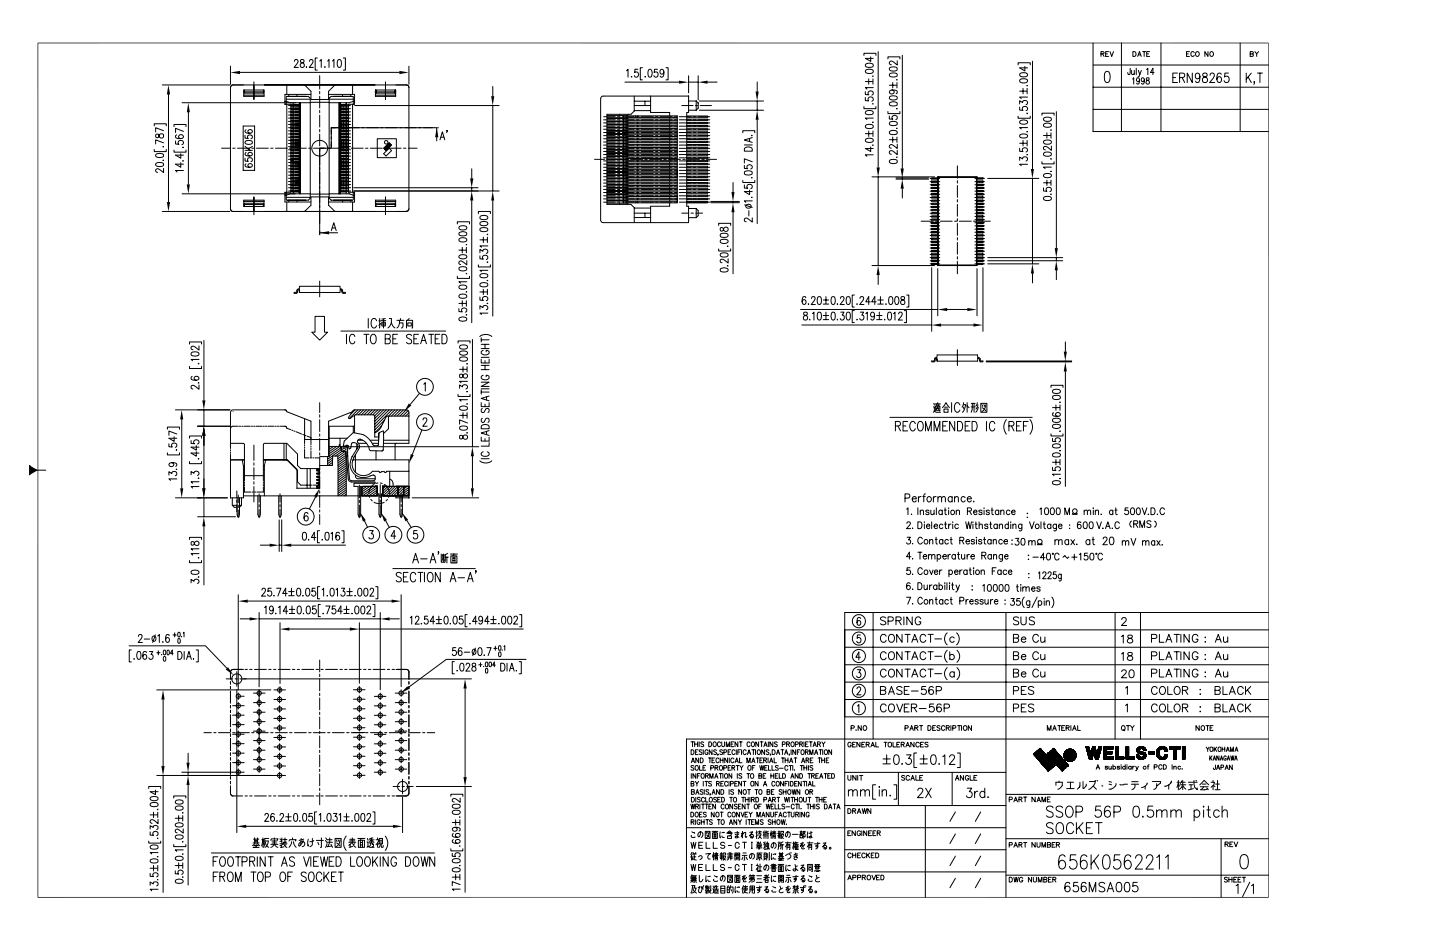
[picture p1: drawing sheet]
<svg xmlns="http://www.w3.org/2000/svg" width="432mm" height="279mm" viewBox="0 0 432 279" stroke-linecap="round" stroke-linejoin="round" font-family="sans-serif">
<g fill="none" stroke="#000" stroke-width=".3">
<path d="M11.3 12.9h369.1v256.1M11.4 12.9v256.1M69.1 19.8v5.5M88.3 18.4l.1-.3a.56 .56 0 0 1 .8-.1 .56 .56 0 0 1 .1 .7l-1.1 1.5h1.3M90.2 18v.6a.86 .86 0 0 1 1 .6 .86 .86 0 0 1-.4 1 .76 .76 0 0 1-.8-.8 .76 .76 0 0 1 .9-.7l.3-.3-.1-.4zM92.8 18.4l.2-.4 .5-.2 .4 .7-1.2 1.7h1.3M95.1 17.4h-.6v3.6h.6M95.9 18.3l.4-.5v2.4M98.2 18.3l.5-.5v2.4M99.7 18.3l.4-.5v2.4M101.4 18l.4-.2a1.53 1.53 0 0 1 0 2.4h-.1a1.76 1.76 0 0 1-.3-2.2zM102.9 17.4h.7v3.6h-.7"/>
<path d="M122.6 19.8v5.5M259.1 16.6v-.6h3.6v.6M259.6 19.2l.9-.3a1.08 1.08 0 0 1 1.4 .6v.2a1.33 1.33 0 0 1-2 .4l-.4-.4zM261.1 17v1.4l-1.6-.9h2.4M263.3 15.5v34.7M266.3 17.7v-.7h3.6v.7M269 18.2v1.3l-1.4-1.1a.58 .58 0 0 0-.9 .3 .58 .58 0 0 0 .6 .7M270.6 16.6v33.9M305.3 19.5v-.7h3.6v.7M307.3 19.9v1.4l-1.5-1h2.3M309.6 18.4v32.3M327.8 19.5h52.6"/>
<path d="M327.8 12.9v26.5h52.6M330.1 16.2l.8-.1 .1-.5-.9-.1v1.4M330.6 16.2l.5 .7M331.5 16.2h.6M332.4 15.5h-.9v1.4h.9M332.8 15.5l.6 1.4 .5-1.4M336.3 12.9v26.5M339.7 15.5h.5a.78 .78 0 0 1 .5 .7 .78 .78 0 0 1-.5 .7h-.5zM341.1 16.9l.6-1.4 .5 1.4M341.4 16.4h.6M342.6 15.5h1M343.1 15.5v1.4"/>
<path d="M343.9 16.2h.5M344.7 15.5h-.8v1.4h.8M348.1 12.9v26.5M355.8 16.2h.5M356.7 15.5h-.9v1.4h.9M358.1 15.8a.52 .52 0 0 0-.6-.3 .52 .52 0 0 0-.4 .5v.4a.52 .52 0 0 0 .4 .5 .52 .52 0 0 0 .6-.3M358.6 15.7a.63 .63 0 0 1 1 .5 .63 .63 0 0 1-1 .5zM362.2 15.5v1.4l-.9-1.4v1.4M363 15.6a.65 .65 0 0 1 .9 .6 .65 .65 0 0 1-1 .5l-.1-.7zM371.9 12.9v26.5M374.9 16.2l.8-.1 .1-.5-.9-.1v1.4l.9-.1v-.5l-.3-.1M376.3 15.5l.5 .7 .6-.7"/>
<path d="M376.8 16.2v.7M46.2 37.7v-.6h3.6v.6M48.7 25.5h20.2M49 39.2l-2.3-.9v1.3M50.5 28.3v32.3M52.2 38v-.7h3.6v.7M54.6 30.8h38.4M55 39.4l-2.4-.9v1.2M56.5 33.6v21.7M69.1 26.2v36.4zM72 21.7h47.8M72.9 37.8h3.4v13.3h-3.4z"/>
<path d="M73 25.5h-3.4l-.5 .7 .3-.5 .5-.2h52a.73 .73 0 0 1 .7 .7M73 27.5h6.3M73.1 27h6.1v1.9h-6.1zM73.1 28.5h6.1M73.3 27v.9h5.7v-.9M73.8 38.9l-.3 .5a1.29 1.29 0 0 0 2.2-.1 .64 .64 0 0 0-.8-.4 .64 .64 0 0 0-.5 .8l.6 .2M76.1 24.5v5.4M85.4 30.4h.4M85.8 31.4v-2.3l.2-.2h6.5l.5 .5v30l-.5 .6h-6.5l-.2-.2v-2.2M85.8 29.7h7.2M85.8 30.4l1.2 .4M86 25.5v2.8"/>
<path d="M86 31.3v26.3M86.5 38.3h3.4M86.5 31.6h3.4M86.5 32.6h3.4M86.5 33.5h3.4M86.5 34.5h3.4M86.5 35.4h3.4M86.5 36.4h3.4M86.5 37.3h3.4M86.5 39.2h3.4M86.6 28.3v.6M87.2 38h2.5"/>
<path d="M87.2 39h2.5M87.2 38.5h2.5M87.2 39.5h2.5M87.2 39.9h2.5M87.2 31.9h2.5M87.2 37.6h2.5M87.2 37.1h2.5M87.2 36.6h2.5M87.2 35.7h2.5M87.2 36.1h2.5M87.2 35.2h2.5M87.2 34.7h2.5"/>
<path d="M87.2 34.2h2.5M87.2 33.8h2.5M87.2 32.8h2.5M87.2 33.3h2.5M87.2 32.4h2.5M87.2 31.4h2.5M87.9 30.8v.5zM88.8 31.4v.5M88.8 32.4v.4M88.8 33.3v.5M88.8 34.2v.5M88.8 35.2v.5"/>
<path d="M88.8 36.1v.5M88.8 37.1v.5M88.8 38v.5M88.8 39v.5M88.8 39.9v.5M89 28.3v.6M89.3 31.4v.5M89.3 32.4v.4M89.3 33.3v.5M89.3 34.2v.5M89.3 35.2v.5M89.3 36.1v.5"/>
<path d="M89.3 37.1v.5M89.3 38v.5M89.3 39v.5M89.3 39.9v.5M89.7 30.8v27.3M89.7 31.3h-1.8v26.8M89.8 30.8v27.3M90 30.8v27.3M90.1 30.8v27.3M91.3 25.5l1.9 1.9v2.4h5.3v-2.4l1.9-1.9M91.9 20v.2l.1-.1M93 30.7h5.7"/>
<path d="M93.2 28.3h-7.8v3h1.8v26.3h-1.8v3h7.8M95.9 22.7v4M95.9 27.4v.7M95.9 28.9v3.5M95.9 33.1v.7M95.9 34.5v3.6M95.9 38.8v.7M97.4 20l-.1 .1h.2M98.5 28.3h7.8v3h-1.8v26.3h1.8v3h-7.8M98.7 29.7h7.2M101.7 30.8v27.3M101.8 31.6h3.3"/>
<path d="M101.8 32.6h3.3M101.8 33.5h3.3M101.8 34.5h3.3M101.8 35.4h3.3M101.8 36.4h3.3M101.8 37.3h3.3M101.8 39.2h3.3M102 30.8v27.3M102 31.3h1.8v-.5v26.7M102 38h2.5M102 39h2.5M102 38.5h2.5"/>
<path d="M102 39.5h2.5M102 39.9h2.5M102 31.9h2.5M102 37.6h2.5M102 37.1h2.5M102 36.6h2.5M102 35.7h2.5M102 36.1h2.5M102 35.2h2.5M102 34.7h2.5M102 34.2h2.5M102 33.8h2.5"/>
<path d="M102 32.8h2.5M102 33.3h2.5M102 32.4h2.5M102 31.4h2.5M102.4 31.4v.5M102.4 32.4v.4M102.4 33.3v.5M102.4 34.2v.5M102.4 35.2v.5M102.4 36.1v.5M102.4 37.1v.5M102.4 38v.5"/>
<path d="M102.4 39v.5M102.4 39.9v.5M102.7 28.3v.6M103 31.4v.5M103 32.4v.4M103 33.3v.5M103 34.2v.5M103 35.2v.5M103 36.1v.5M103 37.1v.5M103 38v.5M103 39v.5"/>
<path d="M103 39.9v.5M105.2 28.3v.6M105.7 25.5v2.8M105.7 31.3v26.3M105.9 31.4v-2.3l-.2-.2h-6.4l-.6 .5v30l.6 .6h6.4l.2-.2v-2.2M105.9 30.4l-1.2 .4h-6M105.9 30.4h.4M106.4 31.6h43.3M112.5 27.5h6.2M112.6 27h6v1.9h-6zM112.6 28.5h6M112.8 27v.9h5.7v-.9"/>
<path d="M115.6 24.5v5.4M122.6 26.2v36.4zM130.3 38.3h-31v6.1h-3.4v26M131 38.3v3.9M134.1 39.2h-.2h.2l-.2 .6M147.8 25.9v2.9M147.8 31.6v25.7M181 35h3.5M181 35.9h3.5M181 39.7h3.5M181 38.8h3.5M181 37.8h3.5"/>
<path d="M181 36.9h3.5M182 35.3h6.3v.3h-6.3M182 36.3h6.3v.2h-6.3M182 37.2h6.3v.3h-6.3M182 38.2h6.3v.2h-6.3M182 39.1h6.3v.3h-6.3M185.2 35h.7M185.2 35.9h.7M185.2 39.7h.7M185.2 38.8h.7M185.2 37.8h.7M185.2 36.9h.7"/>
<path d="M185.8 34.3v.3M185.8 35.3v.3M185.8 36.3v.2M185.8 37.2v.3M185.8 38.2v.2M185.8 39.1v.3M186.6 35h3.5M186.6 35.9h3.5M186.6 39.7h3.5M186.6 38.8h3.5M186.6 37.8h3.5M186.6 36.9h3.5"/>
<path d="M187 34.6v.7M187 35.6v.7M187 36.5v.7M187 37.5v.7M187 38.4v.7M187 39.4v.6M187.4 24.6h16.2M187.7 34.6h.1M187.7 38.4l15.4 .1M187.7 39.4l15.4 .1M187.7 37.5l15.4 .1M187.7 35.6l15.4 .1"/>
<path d="M187.7 34.7h15.4v26.1M187.7 36.5l15.4 .1M187.9 21.2l.4-.4v2.3M188.3 34.3v.3h-6.3M189.4 22.9v.2l.1-.1M190.2 28.8v4.5l-1 1h-7.2v27h7.2l1.1 1.1M190.2 31.6h4.9M190.2 30.3h4.9M190.2 33.2h4.9M190.6 34.7v.5M190.9 35h.7M190.9 35.9h.7"/>
<path d="M190.9 39.7h.7M190.9 38.8h.7M190.9 37.8h.7M190.9 36.9h.7M191.2 34.7v.5M191.2 36.6v.5M191.2 37.6v.4M191.2 38.5v.5M191.2 39.5v.4M191.3 20.8h-.9l-.1 1a.73 .73 0 0 1 1 .1 .73 .73 0 0 1 0 1 .73 .73 0 0 1-1 0l-.1-.2M192.3 35h3.6M192.3 35.9h3.6"/>
<path d="M192.3 39.7h3.6M192.3 38.8h3.6M192.3 37.8h3.6M192.3 36.9h3.6M192.6 20.3h-.6v3.6h.6M193.4 30.3v1.3M193.4 22.9v.2l.2-.1M194.5 20.9h.8l.3 .9-.3 1.2-.5 .1a1.82 1.82 0 0 1-.3-2.2zM195.1 28.8v4.9h5.7v1M196.6 35h.7M196.6 35.9h.7M196.6 39.7h.7"/>
<path d="M196.6 38.8h.7M196.6 37.8h.7M196.6 36.9h.7M197.2 20.8h-.9l-.1 1a.73 .73 0 0 1 .9 .1 .73 .73 0 0 1 0 1 .73 .73 0 0 1-.9 0l-.1-.2M198 35h3.5M198 35.9h3.5M198 39.7h3.5M198 38.8h3.5M198 37.8h3.5M198 36.9h3.5M199.1 21.6l-.3 .5a.64 .64 0 0 1-.9-.7 .64 .64 0 0 1 1.1-.3l.1 .5a1.14 1.14 0 0 1-.7 1.5l-.4-.3M199.7 20.3h.6v3.6h-.6"/>
<path d="M200.8 35.2v.5M200.8 36.2v.4M200.8 37.1v.5M200.8 38v.5M200.8 39v.5M200.8 39.9v.5M202.2 35h.8M202.2 35.9h.8M202.2 39.7h.8M202.2 38.8h.8M202.2 37.8h.8M202.2 36.9h.8"/>
<path d="M203.1 38l-15.4 .2M203.1 39l-15.4 .1M203.1 39.9l-15.4 .1M203.1 37.1l-15.4 .1M203.1 35.2l-15.4 .1M203.1 36.2l-15.4 .1M203.7 35h3.5M203.7 35.9h3.5M203.7 39.7h3.5M203.7 38.8h3.5M203.7 37.8h3.5M203.7 36.9h3.5"/>
<path d="M204.4 31.6h3.4M205.9 39.9h6.3zM205.9 39h6.3zM205.9 38h6.3zM205.9 37.1h6.3zM205.9 36.1h6.3zM205.9 35.2h6.3zM205.9 38.6h6.3v.4M205.9 37.6h6.3v.4M205.9 36.7h6.3v.4M205.9 35.7h6.3v.4M205.9 34.8h6.3v.4"/>
<path d="M205.9 39.5h6.3v.4M206.5 28.8h.1M206.5 28.8v4.9h-.6v28.1h.6v4.9h-25.9l-.5-.7v-36.4l.3-.6 .5-.2h25.6M206.5 22.7v5.1M206.5 24.6h2.9M206.5 30.3h2.3M206.5 33l2.3 .1M207.9 35h.7M207.9 35.9h.7M207.9 39.7h.7M207.9 38.8h.7M207.9 37.8h.7"/>
<path d="M207.9 36.9h.7M208.5 31.6h.7M208.8 30.3v2.7M208.8 30.3l.6 .6M209.4 22.7v7.3M209.4 30.9v1.5M209.4 32.4h.1M209.4 35h3.4M209.4 35.9h3.4M209.4 39.7h3.4M209.4 38.8h3.4M209.4 37.8h3.4"/>
<path d="M209.4 36.9h3.4M209.4 32.4l-.6 .6M209.4 30.9h-.1M209.7 30.3h19.3M209.7 33h19.3M210 31.6h3.3M212.2 24.6h2.8M222.7 39.8v-.6h3.6v.6M227.1 24.6v2.8M227.1 30.3v2.7M227.1 35.9v31.1M259.1 31.9v.7h3.6v-.7"/>
<path d="M259.5 29.2v1h1a.71 .71 0 0 1 0-1 .71 .71 0 0 1 1.1 .1 .71 .71 0 0 1-.2 1M259.5 27.5v.8l1 .1a.71 .71 0 0 1 0-1 .71 .71 0 0 1 1.1 .1 .71 .71 0 0 1-.2 1M259.5 24.4h2M259.6 37.6l.9-.3a1.08 1.08 0 0 1 1.4 .5v.2a1.33 1.33 0 0 1-2 .5l-.4-.5zM259.6 33.4l.9-.3a1.08 1.08 0 0 1 1.4 .6v.1a1.33 1.33 0 0 1-2 .5l-.4-.5zM259.6 21l.9-.2a1.08 1.08 0 0 1 1.4 .5v.2a1.54 1.54 0 0 1-2.4 0zM260.5 23.6v1.7M260.5 39.3v1.6M261.8 36.6v.2l-.2-.2M261.8 31.1h-.2M261.8 22.8h-.2M261.8 23.6v1.7"/>
<path d="M261.8 39.3v1.6M261.9 35.4h-2.4l.4 .4M261.9 26.3h-2.4l.4 .4M266.3 33.4v.7h3.6v-.7M266.7 34.8v.9l1 .1a.71 .71 0 0 1 0-1.1 .71 .71 0 0 1 1.1 .1 .71 .71 0 0 1-.2 1M266.7 25.5h2M266.8 39.4l.9-.3a1.08 1.08 0 0 1 1.3 .5v.2a1.33 1.33 0 0 1-1.9 .5l-.4-.5zM266.8 36.7l.9-.3a1.08 1.08 0 0 1 1.3 .5v.2a1.33 1.33 0 0 1-1.9 .5l-.4-.5zM266.8 30.8l.9-.3a1.05 1.05 0 0 1 1.3 .7 1.33 1.33 0 0 1-1.9 .5l-.4-.5zM266.8 29l.9-.3a1.08 1.08 0 0 1 1.3 .6v.1a1.53 1.53 0 0 1-2.3 0zM266.8 22.1l.9-.2a1.13 1.13 0 0 1 1.3 .5v.2a1.62 1.62 0 0 1-2.3 0zM266.8 20.3l.9-.3a1.08 1.08 0 0 1 1.3 .6v.2a1.53 1.53 0 0 1-2.3 0z"/>
<path d="M267.5 27l.5 .3a.64 .64 0 0 1-.7 .9 .64 .64 0 0 1-.3-1.1l.5-.1a1.09 1.09 0 0 1 1.5 .7l-.3 .4M267.7 24.7v1.7M269 38.4l-.2 .1M269 32.5v.2l-.2-.1M269 23.8l-.2 .1M269 24.7v1.7M305.3 34.8v.7h3.6v-.7M305.8 32.1v.9l1 .1a.73 .73 0 0 1 0-1 .73 .73 0 0 1 1 0 .73 .73 0 0 1 .1 1l-.2 .1M305.8 31.2v-1l.8 .6a.71 .71 0 0 1 1.1-.6 .71 .71 0 0 1 0 1.2M305.8 27.3h2M305.9 36.3l1.2-.3 .9 .3 .1 .4a1.53 1.53 0 0 1-2.3 0zM305.9 23.9l.9-.3a1.03 1.03 0 0 1 1.3 .7 1.53 1.53 0 0 1-2.3 0z"/>
<path d="M305.9 22.1l.9-.3a1.03 1.03 0 0 1 1.3 .7 1.53 1.53 0 0 1-2.3 0zM306.8 26.5v1.6M308 39.4l.1 .1h-.2M308 33.9v.2l-.1-.1M308 25.6l.1 .1h-.2M308 26.5v1.6M308.1 38.2h-2.3l.4 .5M308.1 29.1h-2.3l.4 .5M312.4 34.6v-.7h3.7v.7M313 37.2l1.3-.3 .9 .3 .1 .5a1.62 1.62 0 0 1-2.4 0zM313 35.4l.9-.3a1.03 1.03 0 0 1 1.4 .7 1.54 1.54 0 0 1-2.4 0zM313.9 39.8v1.6"/>
<path d="M315.2 38.9l.1 .1h-.2M315.2 39.8v1.6M316.8 33.5v40.9M327.8 32.8h52.6M327.8 26.1h52.6M331.5 21.6l.6-.2a1.62 1.62 0 0 1 .8 1.9l-.4 1.3-.6 .1a1.55 1.55 0 0 1-.7-1.9zM338.9 20.5l-.1 1.8h-.5l-.1-.6M339.3 21.1l.1 1.2 .4 .1 .3-.4M339.6 23.7l.4-.4v1.9M340.1 21.1v1.3M340.7 20.5v1.9M341.4 21.1l.4 1.3 .4-1.3"/>
<path d="M341.7 23.9l-.2 .5a.54 .54 0 0 1-.7-.5 .54 .54 0 0 1 .7-.5l.2 .5-.1 .9-.3 .4-.5-.2M341.8 22.4l-.3 .6h-.2M343.1 23.9l-.2 .5a.51 .51 0 0 1-.6-.2 .51 .51 0 0 1 .1-.7 .51 .51 0 0 1 .7 .1v.3a.9 .9 0 0 1-.5 1.3l-.3-.2M343.8 23.4v.5a.65 .65 0 0 1 .8 .6 .65 .65 0 0 1-.6 .7l-.3-.2-.1-.4 .3-.4 .6-.3 .1-.3-.3-.3zM343.8 20.8l.4-.3v1.9M346.1 21.7h-1.1l.7-1.2v1.9M351.7 23.3h.8M353.1 21.9h-1.4v2.8h1.4M353.7 23.3h1a.69 .69 0 0 0 .6-.7 .69 .69 0 0 0-.6-.7h-1v2.8M354.5 23.3l.7 1.4M357.5 21.9v2.8l-1.5-2.8v2.8M359.8 22.8a.76 .76 0 0 1-.7 .8 .83 .83 0 0 1-.7-1 .83 .83 0 0 1 1.1-.6 2.33 2.33 0 0 1 0 2.6l-.6 .1-.4-.4"/>
<path d="M360.8 22a.59 .59 0 0 0 .2 1 .91 .91 0 0 1 1.2 1 .91 .91 0 0 1-1.4 .6 1.13 1.13 0 0 1-.1-1.2 1.13 1.13 0 0 1 1.1-.6 .56 .56 0 0 0-.3-.9zM362.9 22.6v-.4l.4-.3 .6 .1 .2 .4-.3 1-1.1 1.3h1.6M366.2 22.3l-.1-.3-.5-.1a1.68 1.68 0 0 0-.6 2.4 .63 .63 0 0 0 .6 .4 .63 .63 0 0 0 .6-.4l.1-.4a.72 .72 0 0 0-.6-.9 .72 .72 0 0 0-.8 .8M368.4 21.9h-1.1l-.1 1.2a.87 .87 0 0 1 1.2 .1 .87 .87 0 0 1 0 1.2 .87 .87 0 0 1-1.2 0l-.1-.2M373.7 21.9v2.8M374.2 23.1l1 1.6M375.2 21.9l-1.5 1.9M376.2 24.6l-.1 .1v-.3l.1 .5-.2 .4M377 21.9h1.6M377.8 21.9v2.8M46.2 44.8v.6h3.6v-.6M46.8 49l.9-.3a1.13 1.13 0 0 1 1.3 .5v.2a1.62 1.62 0 0 1-2.3 0z"/>
<path d="M46.8 46.2l.9-.2a1.13 1.13 0 0 1 1.3 .5v.2a1.62 1.62 0 0 1-2.3 0zM46.8 40.3a.65 .65 0 0 0 .2 1l.5-.1a.86 .86 0 0 1 .5-1 .86 .86 0 0 1 1 .3 .75 .75 0 0 1-.7 .9 .75 .75 0 0 1-.7-1l-.3-.2zM49 47.9l-.2 .2M49 43.9l-.2 .1M49 50.5v1.3l-1.1-.9-.8-.3-.4 .3v.4l.6 .4M49 42.8l-2.3-.9v1.3M52.2 45v.6h3.6v-.6M52.6 42.3v.9l1.1 .1a.72 .72 0 0 1 0-1 .72 .72 0 0 1 1 0 .72 .72 0 0 1 .1 1l-.3 .1M53 40.4l-.3 .1a.62 .62 0 0 0 .4 1h1.6a.63 .63 0 0 0 0-.9 .63 .63 0 0 0-.9 0 .63 .63 0 0 0 .1 .9l.3 .1M54.2 48.8v1.3l-1.6-.9h2.4M54.2 46.1v1.3l-1.6-.9h2.4M54.6 58.1h38.4"/>
<path d="M54.9 48.2h.1h-.2M54.9 44.1l.1 .1h-.2M55 51.1h-2.4l.5 .5M66.4 44.4h2.7M69.8 44.4h.7M71.2 44.4h3.6M73.5 47.4v.9l.9 .1a.65 .65 0 0 1 .1-1 .65 .65 0 0 1 .9 .1 .65 .65 0 0 1-.2 1M73.5 40.6v.8l.9 .1a.66 .66 0 0 1 .1-.9 .66 .66 0 0 1 .9 0 .66 .66 0 0 1 .1 .9l-.3 .1M73.5 45.1h2.2M73.5 43.9l1.5 1.2M73.6 42.4l.8-.3a.94 .94 0 0 1 1.3 .7 1.43 1.43 0 0 1-2.2 0zM73.8 49.1l-.3 .5a1.29 1.29 0 0 0 2.2 0 .64 .64 0 0 0-.8-.5 .64 .64 0 0 0-.5 .8l.6 .2"/>
<path d="M73.8 45.7l-.3 .5a1.29 1.29 0 0 0 2.2 0 .64 .64 0 0 0-.8-.5 .64 .64 0 0 0-.5 .8l.6 .3M75.5 44.4h.7M75.7 43.9l-1.3 .7M76.1 59v5.4M76.9 44.4h3.6M81.2 44.4h.7M82.6 44.4h3.6M85.4 58.5h.4M85.8 59.2h7.2M86.5 56.3h3.4M86.5 57.3h3.4M86.5 41.1h3.4"/>
<path d="M86.5 54.4h3.4M86.5 40.2h3.4M86.5 42.1h3.4M86.5 43h3.4M86.5 44h3.4M86.5 44.9h3.4M86.5 45.9h3.4M86.5 46.8h3.4M86.5 47.8h3.4M86.5 48.7h3.4M86.5 49.7h3.4M86.5 50.6h3.4"/>
<path d="M86.5 51.5h3.4M86.5 52.5h3.4M86.5 53.4h3.4M86.5 55.4h3.4M86.8 44.4h.8M87 58.1l-1.2 .4M87.2 53.7h2.5M87.2 54.6h2.5M87.2 55.6h2.5M87.2 56.5h2.5M87.2 57.5h2.5M87.2 48h2.5"/>
<path d="M87.2 57h2.5M87.2 40.9h2.5M87.2 41.8h2.5M87.2 41.3h2.5M87.2 42.3h2.5M87.2 40.4h2.5M87.2 43.2h2.5M87.2 42.8h2.5M87.2 45.1h2.5M87.2 44.2h2.5M87.2 44.7h2.5M87.2 43.7h2.5"/>
<path d="M87.2 46.1h2.5M87.2 45.6h2.5M87.2 47.1h2.5M87.2 47.5h2.5M87.2 46.6h2.5M87.2 49.4h2.5M87.2 50.4h2.5M87.2 49.9h2.5M87.2 50.9h2.5M87.2 48.5h2.5M87.2 49h2.5M87.2 52.3h2.5"/>
<path d="M87.2 53.2h2.5M87.2 52.7h2.5M87.2 51.3h2.5M87.2 51.8h2.5M87.2 55.1h2.5M87.2 56.1h2.5M87.2 54.2h2.5M88.3 44.4h3.5M88.8 40.9v.4M88.8 41.8v.5M88.8 42.8v.4M88.8 43.7v.5"/>
<path d="M88.8 44.7v.4M88.8 45.6v.5M88.8 46.6v.5M88.8 47.5v.5M88.8 48.5v.5M88.8 49.4v.5M88.8 50.4v.5M88.8 51.3v.5M88.8 52.3v.4M88.8 53.2v.5M88.8 54.2v.4M88.8 55.1v.5"/>
<path d="M88.8 56.1v.4M88.8 57v.5M89.3 40.9v.4M89.3 41.8v.5M89.3 42.8v.4M89.3 43.7v.5M89.3 44.7v.4M89.3 45.6v.5M89.3 46.6v.5M89.3 47.5v.5M89.3 48.5v.5M89.3 49.4v.5"/>
<path d="M89.3 50.4v.5M89.3 51.3v.5M89.3 52.3v.4M89.3 53.2v.5M89.3 54.2v.4M89.3 55.1v.5M89.3 56.1v.4M89.3 57v.5M92.6 44.4h.7M93 58.2h5.7M94 44.4h3.6M95.9 40.2v3.6"/>
<path d="M95.9 44.5v.7M95.9 45.9v3.6M95.9 50.2v.7M95.9 51.6v3.5M95.9 55.9v.7M95.9 57.3v3.6M98.2 44.4h.8M98.7 58.1h6l1.2 .4M98.7 59.2h7.2M99.7 44.4h3.5M101.8 56.3h3.3M101.8 57.3h3.3"/>
<path d="M101.8 41.1h3.3M101.8 54.4h3.3M101.8 40.2h3.3M101.8 42.1h3.3M101.8 43h3.3M101.8 44h3.3M101.8 44.9h3.3M101.8 45.9h3.3M101.8 46.8h3.3M101.8 47.8h3.3M101.8 48.7h3.3M101.8 49.7h3.3"/>
<path d="M101.8 50.6h3.3M101.8 51.5h3.3M101.8 52.5h3.3M101.8 53.4h3.3M101.8 55.4h3.3M102 53.7h2.5M102 54.6h2.5M102 55.6h2.5M102 56.5h2.5M102 48h2.5M102 57h2.5M102 40.9h2.5"/>
<path d="M102 41.8h2.5M102 41.3h2.5M102 42.3h2.5M102 40.4h2.5M102 43.2h2.5M102 42.8h2.5M102 45.1h2.5M102 44.2h2.5M102 44.7h2.5M102 43.7h2.5M102 46.1h2.5M102 45.6h2.5"/>
<path d="M102 47.1h2.5M102 47.5h2.5M102 46.6h2.5M102 49.4h2.5M102 50.4h2.5M102 49.9h2.5M102 50.9h2.5M102 48.5h2.5M102 49h2.5M102 52.3h2.5M102 53.2h2.5M102 52.7h2.5"/>
<path d="M102 51.3h2.5M102 51.8h2.5M102 55.1h2.5M102 56.1h2.5M102 54.2h2.5M102.4 40.9v.4M102.4 41.8v.5M102.4 42.8v.4M102.4 43.7v.5M102.4 44.7v.4M102.4 45.6v.5M102.4 46.6v.5"/>
<path d="M102.4 47.5v.5M102.4 48.5v.5M102.4 49.4v.5M102.4 50.4v.5M102.4 51.3v.5M102.4 52.3v.4M102.4 53.2v.5M102.4 54.2v.4M102.4 55.1v.5M102.4 56.1v.4M102.4 57v.5M103 40.9v.4"/>
<path d="M103 41.8v.5M103 42.8v.4M103 43.7v.5M103 44.7v.4M103 45.6v.5M103 46.6v.5M103 47.5v.5M103 48.5v.5M103 49.4v.5M103 50.4v.5M103 51.3v.5M103 52.3v.4"/>
<path d="M103 53.2v.5M103 54.2v.4M103 55.1v.5M103 56.1v.4M103 57v.5M103.9 44.4h.8M104.5 57.5h-2.5h1.8v.6M105.3 44.4h3.6M105.9 58.5h.4M106.1 56.3h37.3M106.1 57.3h43.6M109.6 44.4h.7"/>
<path d="M111.1 44.4h3.5M113.1 41.6h5.8v5.7h-5.8zM115 44.4l1.7-1.6 .2 .1-1.7 1.7zM115.3 44.7l1.6-1.7 .3 .2-1.7 1.7zM115.3 44.4h.8M115.6 59v5.4M115.6 45l1.6-1.7 .2 .2-1.6 1.6zM116.7 44.4l.7 .7-1.6 1.7-.8-.7zM116.7 44.4h3.6M121 44.4h.7M122.4 44.4h2.7M131.9 41.9l.8-2.4 .7 2.4"/>
<path d="M132.2 41.1h.9M141.5 50.6v2.8M141.5 56.3v1M178.3 47.8h3M181 53h3.5M181 40.7h3.5M181 43.5h3.5M181 49.2h3.5M181 44.5h3.5M181 51.1h3.5M181 52h3.5M181 59.6h3.5"/>
<path d="M181 42.6h3.5M181 45.4h3.5M181 46.3h3.5M181 47.3h3.5M181 48.2h3.5M181 50.1h3.5M181 41.6h3.5M181 54h3.5M181 54.9h3.5M181 55.8h3.5M181 56.8h3.5M181 57.7h3.5"/>
<path d="M181 58.7h3.5M182 47.8h.7M182 59h6.3v.3h-6.3M182 60h6.3v.3h-6.3M182 53.3h6.3v.3h-6.3M182 41.9h6.3v.3h-6.3M182 58.1h6.3v.3h-6.3M182 54.3h6.3v.2h-6.3M182 55.2h6.3v.3h-6.3M182 56.2h6.3v.3h-6.3M182 57.1h6.3v.3h-6.3M182 40h6.3v.3h-6.3"/>
<path d="M182 41h6.3v.3h-6.3M182 44.8h6.3v.3h-6.3M182 52.4h6.3v.2h-6.3M182 51.4h6.3v.3h-6.3M182 50.5h6.3v.3h-6.3M182 49.5h6.3v.3h-6.3M182 48.6h6.3v.3h-6.3M182 47.6h6.3v.3h-6.3M182 42.9h6.3v.3h-6.3M182 43.8h6.3v.3h-6.3M182 45.7h6.3v.3h-6.3M182 46.7h6.3v.3h-6.3"/>
<path d="M183.4 47.8h3.6M185.2 53h.7M185.2 40.7h.7M185.2 43.5h.7M185.2 49.2h.7M185.2 44.5h.7M185.2 51.1h.7M185.2 52h.7M185.2 59.6h.7M185.2 42.6h.7M185.2 45.4h.7M185.2 46.3h.7"/>
<path d="M185.2 47.3h.7M185.2 48.2h.7M185.2 50.1h.7M185.2 41.6h.7M185.2 54h.7M185.2 54.9h.7M185.2 55.8h.7M185.2 56.8h.7M185.2 57.7h.7M185.2 58.7h.7M185.8 40v.3M185.8 41v.3"/>
<path d="M185.8 41.9v.3M185.8 42.9v.3M185.8 43.8v.3M185.8 44.8v.3M185.8 45.7v.3M185.8 46.7v.3M185.8 47.6v.3M185.8 48.6v.3M185.8 49.5v.3M185.8 50.5v.3M185.8 51.4v.3M185.8 52.4v.2"/>
<path d="M185.8 53.3v.3M185.8 54.3v.2M185.8 55.2v.3M185.8 56.2v.3M185.8 57.1v.3M185.8 58.1v.3M185.8 59v.3M185.8 60v.3M186.6 53h3.5M186.6 40.7h3.5M186.6 43.5h3.5M186.6 49.2h3.5"/>
<path d="M186.6 44.5h3.5M186.6 51.1h3.5M186.6 52h3.5M186.6 59.6h3.5M186.6 42.6h3.5M186.6 45.4h3.5M186.6 46.3h3.5M186.6 47.3h3.5M186.6 48.2h3.5M186.6 50.1h3.5M186.6 41.6h3.5M186.6 54h3.5"/>
<path d="M186.6 54.9h3.5M186.6 55.8h3.5M186.6 56.8h3.5M186.6 57.7h3.5M186.6 58.7h3.5M187 40.3v.7M187 41.3v.6M187 42.2v.7M187 43.2v.6M187 44.1v.7M187 45.1v.6M187 46v.7"/>
<path d="M187 47v.6M187 47.9v.7M187 48.9v.6M187 49.8v.7M187 50.8v.6M187 51.7v.7M187 52.6v.7M187 53.6v.7M187 54.5v.7M187 55.5v.7M187 56.5v.6M187 57.4v.7"/>
<path d="M187 58.4v.6M187 59.3v.7M187.7 47.8h.7M187.7 53.6l15.4 .1M187.7 58.4h15.4M187.7 54.5l15.4 .1M187.7 55.5l15.4 .1M187.7 56.5h15.4M187.7 57.4l15.4 .1M187.7 42.2l15.4 .1M187.7 40.3l15.4 .1M187.7 43.2l15.4 .1"/>
<path d="M187.7 45.1h15.4M187.7 44.1l15.4 .1M187.7 46l15.4 .1M187.7 47l15.4 .1M187.7 49.8l15.4 .1M187.7 50.8l15.4 .1M187.7 48.9l15.4 .1M187.7 51.7l15.4 .1M187.7 52.6l15.4 .2M187.7 59.3l15.4 .1M187.7 47.9l15.4 .1M187.7 41.3l15.4 .1"/>
<path d="M189.1 47.8h3.6M190.9 53h.7M190.9 40.7h.7M190.9 43.5h.7M190.9 49.2h.7M190.9 44.5h.7M190.9 51.1h.7M190.9 52h.7M190.9 59.6h.7M190.9 42.6h.7M190.9 45.4h.7M190.9 46.3h.7"/>
<path d="M190.9 47.3h.7M190.9 48.2h.7M190.9 50.1h.7M190.9 41.6h.7M190.9 54h.7M190.9 54.9h.7M190.9 55.8h.7M190.9 56.8h.7M190.9 57.7h.7M190.9 58.7h.7M191.2 40.4v.5M191.2 41.4v.4"/>
<path d="M191.2 42.3v.5M191.2 43.3v.5M191.2 44.2v.5M191.2 45.1v.6M191.2 46.1v.5M191.2 47.1v.4M191.2 48v.5M191.2 49v.4M191.2 49.9v.5M191.2 50.9v.4M191.2 51.8v.5M191.2 52.8v.4"/>
<path d="M191.2 53.7v.5M191.2 54.6v.5M191.2 55.6v.5M191.2 56.5v.5M191.2 57.5v.5M191.2 58.4v.5M191.2 59.4v.5M192.3 53h3.6M192.3 40.7h3.6M192.3 43.5h3.6M192.3 49.2h3.6M192.3 44.5h3.6"/>
<path d="M192.3 51.1h3.6M192.3 52h3.6M192.3 59.6h3.6M192.3 42.6h3.6M192.3 45.4h3.6M192.3 46.3h3.6M192.3 47.3h3.6M192.3 48.2h3.6M192.3 50.1h3.6M192.3 41.6h3.6M192.3 54h3.6M192.3 54.9h3.6"/>
<path d="M192.3 55.8h3.6M192.3 56.8h3.6M192.3 57.7h3.6M192.3 58.7h3.6M193.4 47.8h.7M194.8 47.8h3.6M196.6 53h.7M196.6 40.7h.7M196.6 43.5h.7M196.6 49.2h.7M196.6 44.5h.7M196.6 51.1h.7"/>
<path d="M196.6 52h.7M196.6 59.6h.7M196.6 42.6h.7M196.6 45.4h.7M196.6 46.3h.7M196.6 47.3h.7M196.6 48.2h.7M196.6 50.1h.7M196.6 41.6h.7M196.6 54h.7M196.6 54.9h.7M196.6 55.8h.7"/>
<path d="M196.6 56.8h.7M196.6 57.7h.7M196.6 58.7h.7M198 53h3.5M198 40.7h3.5M198 43.5h3.5M198 49.2h3.5M198 44.5h3.5M198 51.1h3.5M198 52h3.5M198 59.6h3.5M198 42.6h3.5"/>
<path d="M198 45.4h3.5M198 46.3h3.5M198 47.3h3.5M198 48.2h3.5M198 50.1h3.5M198 41.6h3.5M198 54h3.5M198 54.9h3.5M198 55.8h3.5M198 56.8h3.5M198 57.7h3.5M198 58.7h3.5"/>
<path d="M199.1 47.8h.7M200.5 47.8h3.5M200.8 40.9v.5M200.8 41.8v.5M200.8 42.8v.5M200.8 43.8v.4M200.8 44.7v.4M200.8 45.7v.4M200.8 46.6v.5M200.8 47.5v.5M200.8 48.5v.5M200.8 49.4v.5"/>
<path d="M200.8 50.4v.5M200.8 51.3v.5M200.8 52.3v.5M200.8 53.2v.5M200.8 54.2v.4M200.8 55.1v.5M200.8 56.1v.4M200.8 57v.5M200.8 58v.4M200.8 58.9v.5M200.8 59.9v.4M202.2 53h.8"/>
<path d="M202.2 40.7h.8M202.2 43.5h.8M202.2 49.2h.8M202.2 44.5h.8M202.2 51.1h.8M202.2 52h.8M202.2 59.6h.8M202.2 42.6h.8M202.2 45.4h.8M202.2 46.3h.8M202.2 47.3h.8M202.2 48.2h.8"/>
<path d="M202.2 50.1h.8M202.2 41.6h.8M202.2 54h.8M202.2 54.9h.8M202.2 55.8h.8M202.2 56.8h.8M202.2 57.7h.8M202.2 58.7h.8M203.1 57l-15.4 .1M203.1 41.8l-15.4 .1M203.1 42.8l-15.4 .1M203.1 44.7l-15.4 .1"/>
<path d="M203.1 47.5l-15.4 .1M203.1 46.6l-15.4 .1M203.1 49.4l-15.4 .1M203.1 50.4l-15.4 .1M203.1 52.3l-15.4 .1M203.1 53.2l-15.4 .1M203.1 51.3l-15.4 .1M203.1 56.1l-15.4 .1M203.1 54.2l-15.4 .1M203.1 58.9l-15.4 .1M203.1 59.9l-15.4 .1M203.1 43.8h-15.4"/>
<path d="M203.1 45.7h-15.4M203.1 48.5l-15.4 .1M203.1 40.9l-15.4 .1M203.1 55.1l-15.4 .1M203.1 58l-15.4 .1M203.7 53h3.5M203.7 40.7h3.5M203.7 43.5h3.5M203.7 49.2h3.5M203.7 44.5h3.5M203.7 51.1h3.5M203.7 52h3.5"/>
<path d="M203.7 59.6h3.5M203.7 42.6h3.5M203.7 45.4h3.5M203.7 46.3h3.5M203.7 47.3h3.5M203.7 48.2h3.5M203.7 50.1h3.5M203.7 41.6h3.5M203.7 54h3.5M203.7 54.9h3.5M203.7 55.8h3.5M203.7 56.8h3.5"/>
<path d="M203.7 57.7h3.5M203.7 58.7h3.5M204.7 47.8h.8M205.9 59.8h6.3zM205.9 58.9h6.3zM205.9 57.9h6.3zM205.9 57h6.3zM205.9 56h6.3zM205.9 55.1h6.3zM205.9 54.1h6.3zM205.9 53.2h6.3zM205.9 52.2h6.3z"/>
<path d="M205.9 51.3h6.3zM205.9 50.4h6.3zM205.9 49.4h6.3zM205.9 48.5h6.3zM205.9 47.5h6.3zM205.9 46.5h6.3zM205.9 45.6h6.3zM205.9 44.6h6.3zM205.9 43.7h6.3zM205.9 42.7h6.3zM205.9 41.8h6.3zM205.9 40.8h6.3z"/>
<path d="M205.9 58.5h6.3v.4M205.9 55.6h6.3v.4M205.9 44.3h6.3v.3M205.9 47.1h6.3v.4M205.9 51.8h6.3v.4M205.9 52.8h6.3v.4M205.9 59.5h6.3v.3M205.9 48.1h6.3v.4M205.9 40.4h6.3v.4M205.9 41.4h6.3v.4M205.9 42.4h6.3v.3M205.9 43.3h6.3v.4"/>
<path d="M205.9 45.2h6.3v.4M205.9 46.2h6.3v.3M205.9 49h6.3v.4M205.9 50h6.3v.4M205.9 50.9h6.3v.4M205.9 53.7h6.3v.4M205.9 54.7h6.3v.4M205.9 56.6h6.3v.4M205.9 57.6h6.3v.3M206.2 47.8h3.5M207.9 53h.7M207.9 40.7h.7"/>
<path d="M207.9 43.5h.7M207.9 49.2h.7M207.9 44.5h.7M207.9 51.1h.7M207.9 52h.7M207.9 59.6h.7M207.9 42.6h.7M207.9 45.4h.7M207.9 46.3h.7M207.9 47.3h.7M207.9 48.2h.7M207.9 50.1h.7"/>
<path d="M207.9 41.6h.7M207.9 54h.7M207.9 54.9h.7M207.9 55.8h.7M207.9 56.8h.7M207.9 57.7h.7M207.9 58.7h.7M209.4 53h3.4M209.4 40.7h3.4M209.4 43.5h3.4M209.4 49.2h3.4M209.4 44.5h3.4"/>
<path d="M209.4 51.1h3.4M209.4 52h3.4M209.4 59.6h3.4M209.4 42.6h3.4M209.4 45.4h3.4M209.4 46.3h3.4M209.4 47.3h3.4M209.4 48.2h3.4M209.4 50.1h3.4M209.4 41.6h3.4M209.4 54h3.4M209.4 54.9h3.4"/>
<path d="M209.4 55.8h3.4M209.4 56.8h3.4M209.4 57.7h3.4M209.4 58.7h3.4M210.5 47.8h.7M211.9 47.8h3M219.8 54.7v2.9M222.7 54.1v.6h3.6v-.6M223.2 55.4v1l1 .1a.72 .72 0 0 1 .1-1 .72 .72 0 0 1 1 0 .72 .72 0 0 1 0 1h-.2M223.2 49.6v.9l1 .1a.72 .72 0 0 1 .1-1 .72 .72 0 0 1 1 0 .72 .72 0 0 1 0 1l-.2 .1M223.2 43.5h2.4M223.3 51.5l.9-.3a1.03 1.03 0 0 1 1.4 .7 1.53 1.53 0 0 1-2.4 0z"/>
<path d="M223.3 44.4a1.5 1.5 0 0 1 2.3 .3v.6h-2.4zM224.8 57v1.4l-1.6-1h2.4M224.8 41.6v.8M225.4 59.1l.2 .1h-.3M225.4 53.2l.2 .1h-.3M225.4 40.5v.2l-.1-.1M225.6 48.5l-2.4-.9v1.3M225.6 41.3l-2.4 .7 2.4 .7M259.5 40.1h2M259.6 41.7l.9-.3a1.21 1.21 0 0 1 1.4 .6v.2a1.62 1.62 0 0 1-2.4 0zM261.1 44v1.4l-1.6-.9h2.4M261.5 53h18.7"/>
<path d="M261.8 43.4l-.2 .1M261.9 46.4h-2.4l.4 .5M263.3 53v26.6M266.7 41.9h2M266.8 48l.9-.2a1.08 1.08 0 0 1 1.3 .5v.2a1.53 1.53 0 0 1-2.3 0zM267.7 41.1v1.6M268.7 53.3h9.7M268.7 53.7h9.7M269 47.1h-.2M269 41.1v1.6M269 45.1v1.2l-1.4-1.1a.58 .58 0 0 0-.9 .3 .58 .58 0 0 0 .6 .7M269 43.2v1.3l-1.1-.9-.8-.3-.4 .4v.4l.6 .3"/>
<path d="M270.6 53.3v.4M270.6 56.5v2.9M278.9 57.3h2.9M278.9 59.2h2.9M278.9 58.2h2.9M278.9 54.5h2.9M278.9 55.4h2.9M278.9 56.4h2.9M278.9 53.5h2.9M281.2 60h-1.8v.3h1.8M281.2 59h-1.8v.4h1.8M281.2 53.3h-1.8v.4h1.8"/>
<path d="M281.2 53v26.6M281.2 54.3h-1.8v.3h1.8M281.2 55.2h-1.8v.4h1.8M281.2 56.2h-1.8v.3h1.8M281.2 57.1h-1.8v.4h1.8M281.2 58.1h-1.8v.3h1.8M281.2 53h11.8M281.2 53l.1 .1M281.3 53.1v26.3M281.3 53.1h11.5M287.1 49.7v3.7M287.1 54.2v.7"/>
<path d="M287.1 55.6v3.6M287.1 59.8v.8M292.3 57.3h2.9M292.3 59.2h2.9M292.3 58.2h2.9M292.3 54.5h2.9M292.3 55.4h2.9M292.3 56.4h2.9M292.3 53.5h2.9M292.8 53.1v26.3M293 53.3h1.7v.4h-1.7M293 53v26.6"/>
<path d="M293 54.3h1.7v.3h-1.7M293 55.2h1.7v.4h-1.7M293 56.2h1.7v.3h-1.7M293 57.1h1.7v.4h-1.7M293 58.1h1.7v.3h-1.7M293 59h1.7v.4h-1.7M293 60h1.7v.3h-1.7M293 53l-.2 .1M296.2 53.5h15.3M305.8 48.1v-1l.8 .5a.71 .71 0 0 1 1.1-.5 .71 .71 0 0 1 0 1.2M305.8 44.5v.9h1a.7 .7 0 0 1 .1-1 .7 .7 0 0 1 1 .2 .7 .7 0 0 1-.2 1M305.8 42.9h2"/>
<path d="M305.9 40.4l.9-.2a1.03 1.03 0 0 1 1.3 .7 1.62 1.62 0 0 1-2.3 0zM306.8 42.1v1.7M308 46.3l.1 .1h-.2M308 42.1v1.7M308.1 49.3h-2.3l.4 .4M309.6 53.5v25.6M312.4 48.5v.6h3.7v-.6M312.9 56.3v1h1a.73 .73 0 0 1 .1-1 .73 .73 0 0 1 1 0 .73 .73 0 0 1 .1 1l-.3 .1M312.9 54.8h2M312.9 40.6h2M313 59.1l.9-.2a1.03 1.03 0 0 1 1.4 .7 1.54 1.54 0 0 1-2.4 0zM313 52.3l.9-.3a1.03 1.03 0 0 1 1.4 .7 1.54 1.54 0 0 1-2.4 0z"/>
<path d="M313 45.9l.9-.3a1.03 1.03 0 0 1 1.4 .7 1.54 1.54 0 0 1-2.4 0zM313 42.2l.9-.2a1.03 1.03 0 0 1 1.4 .7 1.54 1.54 0 0 1-2.4 0zM313.9 54v1.6M315.2 58.1l.1 .1h-.2M315.2 51.3l.1 .1h-.2M315.2 47.6v.2l-.1-.2M315.2 54v1.6M315.3 50.1h-2.4l.5 .5M315.3 43.8v1.3l-1.7-1.2-.7 .3 .1 .6 .5 .1M48.7 63.4h20.2M69.1 62.6l.3 .6 .5 .2h52a.73 .73 0 0 0 .7-.8l-.6 .7-.5 .1M73.1 60h6.1v1.9h-6.1z"/>
<path d="M73.1 61.3h6.1M73.1 60.4h6.1M73.3 61.9v-1h5.7v1M86 60.6v2.8M86.6 60v.6M89 60v.6M91.3 63.4l1.9-1.9v-2.5h5.3v2.5l1.9 1.9M95.9 61.6v.7M95.9 63v4M95.9 69.8h5.3M99.3 69.2l.8-2.4 .7 2.4M99.6 68.3h.9"/>
<path d="M102.7 60v.6M105.2 60v.6M105.7 60.6v2.8M112.6 60h6v1.9h-6zM112.6 61.3h6M112.6 60.4h6M112.8 61.9v-1h5.7v1M137.1 67.1v-.6h3.7v.6M137.6 75h2M137.7 76.6l.9-.3a1.03 1.03 0 0 1 1.4 .8l-.5 .4-.9 .1-.9-.3zM137.7 71.6l.9-.3a1.03 1.03 0 0 1 1.4 .7 1.53 1.53 0 0 1-2.4 0zM137.7 69.7l1.3-.3 .8 .3 .2 .5a1.62 1.62 0 0 1-2.4 0z"/>
<path d="M137.7 67.9l.9-.2a1.03 1.03 0 0 1 1.4 .7 1.53 1.53 0 0 1-2.4 0zM138.6 74.1v1.7M139.8 73.3h.2h-.2M139.8 74.1v1.7M140 78.1v1.3l-1.7-1.2-.7 .4 .1 .5 .5 .2M141.5 60.1v36.7M143.4 79.4v.6h3.6v-.6M143.4 64v-.6h3.6v.6M143.9 76.7v.9l1 .1a.72 .72 0 0 1 .1-1 .72 .72 0 0 1 1 0 .72 .72 0 0 1 0 1l-.2 .1M143.9 75.8v-1l.9 .5a.71 .71 0 0 1 1.1-.6 .71 .71 0 0 1-.1 1.3M143.9 71.9h2M144 68.5l.9-.3a1.03 1.03 0 0 1 1.4 .7 1.62 1.62 0 0 1-2.4 0z"/>
<path d="M144 66.7l.9-.3a1.03 1.03 0 0 1 1.4 .7 1.53 1.53 0 0 1-2.4 0zM144 64.9l.9-.3a1.03 1.03 0 0 1 1.4 .7 1.53 1.53 0 0 1-2.4 0zM144.9 71.1v1.6M146.2 78.5l.1 .1h-.3M146.2 70.2l.1 .1h-.3M146.2 71.1v1.6M146.3 73.7h-2.4l.4 .4M147.8 60.1v34.7M181 60.6h3.5M182 60.9h6.3v.4M185.2 60.6h.7M185.8 60.9v.4"/>
<path d="M186.6 60.6h3.5M187 60.3v.6M187.7 60.8h15.4zM187.7 60.3h15.4M187.7 60.8v.1M190.2 62.3v4.4M190.2 63.9h4.9M190.2 65.2h4.9M190.2 62.4h4.9M190.6 60.3v.5M190.9 60.6h.7M191.2 60.3v.5"/>
<path d="M192.3 60.6h3.6M193.4 63.9v1.3M196.6 60.6h.7M198 60.6h3.5M200.8 60.8v1h-5.7v4.9M202.2 60.6h.8M203.7 60.6h3.5M204.4 63.9h2.1M205.9 60.4h6.3v.4h-6.3h6.3M206.5 62.5h2.3M207.2 63.9h.7M207.9 60.6h.7"/>
<path d="M208.6 63.9h2.1M208.8 62.5l.6 .6v1.6l-.6 .6h-2.3M208.8 62.5v2.8M209.4 60.6h3.4M213.1 60.4h8.6M213.1 60.8h8.6M215.5 74.6v.6h3.6v-.6M215.5 67.6v-.6h3.6v.6M216 76.1l1-.3a1.03 1.03 0 0 1 1.3 .7 1.54 1.54 0 0 1-2.3 0zM216 72l1-.3a1.03 1.03 0 0 1 1.3 .8l-.1 .2-.9 .3a1.05 1.05 0 0 1-1.3-.7zM216 70.2l1-.3a1.03 1.03 0 0 1 1.3 .7 1.54 1.54 0 0 1-2.3 0zM216 68.3v.6l.3 .4 .4-.1 .4-.8a.7 .7 0 0 1 1.1-.1 .7 .7 0 0 1-.2 1.1 .7 .7 0 0 1-1-.6l-.3-.5z"/>
<path d="M218.2 79.6l.1 .1h-.2M218.2 73.7l.1 .1h-.2M218.3 77.6v1.2l-1.1-.8-.8-.3-.4 .2v.5l.5 .4M219.8 60.4v.4M219.8 63.6v18.5M223.3 61.4l2.3 .8M224.6 63.1v1.6M225.6 65.3v1.3l-1.5-1.1-.5-.1-.3 .2-.1 .5 .6 .4M225.6 60.2h-2.4l.4 .5M261.5 79.6h18.7M276.2 66.3h3.6M278.9 65.8h2.9"/>
<path d="M278.9 64.9h2.9M278.9 63.9h2.9M278.9 63h2.9M278.9 62h2.9M278.9 61.1h2.9M278.9 60.1h2.9M278.9 78.2h2.9M278.9 77.2h2.9M278.9 69.6h2.9M278.9 68.7h2.9M278.9 67.7h2.9M278.9 66.8h2.9"/>
<path d="M278.9 75.3h2.9M278.9 74.4h2.9M278.9 73.4h2.9M278.9 72.5h2.9M278.9 71.5h2.9M278.9 70.6h2.9M278.9 76.3h2.9M278.9 79.1h2.9M280.6 66.3h.6M281.2 65.6h-1.8v.4h1.8M281.2 64.7h-1.8v.4h1.8M281.2 63.7h-1.8v.4h1.8"/>
<path d="M281.2 62.8h-1.8v.4h1.8M281.2 60.9h-1.8v.4h1.8M281.2 69.4h-1.8v.4h1.8M281.2 61.9h-1.8v.4h1.8M281.2 66.6h-1.8v.4h1.8M281.2 67.5h-1.8v.4h1.8M281.2 68.5h-1.8v.4h1.8M281.2 70.4h-1.8v.4h1.8M281.2 71.4h-1.8v.3h1.8M281.2 72.3h-1.8v.4h1.8M281.2 73.2h-1.8v.4h1.8M281.2 74.2h-1.8v.4h1.8"/>
<path d="M281.2 75.1h-1.8v.4h1.8M281.2 76.1h-1.8v.4h1.8M281.2 77h-1.8v.4h1.8M281.2 78h-1.8v.3h1.8M281.2 78.9h-1.8v.4h1.8M281.2 79.6h11.8M281.3 79.4h11.5M281.3 79.4l-.1 .2M282 66.3h3.5M286.2 66.3h.8M287.1 61.3v3.5M287.1 65.6v.7"/>
<path d="M287.1 67v3.5M287.1 71.2v.7M287.1 72.7v3.5M287.1 76.9v.8M287.1 78.3v3.8M287.7 66.3h3.5M291.9 66.3h.7M292.3 65.8h2.9M292.3 64.9h2.9M292.3 63.9h2.9M292.3 63h2.9M292.3 62h2.9"/>
<path d="M292.3 61.1h2.9M292.3 60.1h2.9M292.3 78.2h2.9M292.3 77.2h2.9M292.3 69.6h2.9M292.3 68.7h2.9M292.3 67.7h2.9M292.3 66.8h2.9M292.3 75.3h2.9M292.3 74.4h2.9M292.3 73.4h2.9M292.3 72.5h2.9"/>
<path d="M292.3 71.5h2.9M292.3 70.6h2.9M292.3 76.3h2.9M292.3 79.1h2.9M292.8 79.4l.2 .2M293 78.9h1.7v.4h-1.7M293 69.4h1.7v.4h-1.7M293 60.9h1.7v.4h-1.7M293 61.9h1.7v.4h-1.7M293 62.8h1.7v.4h-1.7M293 63.7h1.7v.4h-1.7M293 64.7h1.7v.4h-1.7"/>
<path d="M293 65.6h1.7v.4h-1.7M293 66.6h1.7v.4h-1.7M293 67.5h1.7v.4h-1.7M293 68.5h1.7v.4h-1.7M293 70.4h1.7v.4h-1.7M293 71.4h1.7v.3h-1.7M293 72.3h1.7v.4h-1.7M293 73.2h1.7v.4h-1.7M293 74.2h1.7v.4h-1.7M293 75.1h1.7v.4h-1.7M293 76.1h1.7v.4h-1.7M293 77h1.7v.4h-1.7"/>
<path d="M293 78h1.7v.3h-1.7M293.3 66.3h3.6M296.2 78.2h22.5M296.2 77.2h22.5M296.2 79.1h15.3M316.8 77.2v1M88.2 87.7l.8-.1 .1-.8 .6-.2v.3h-.4l-.3 1h-.8zM89.7 86.9l.2 .8h12l.1-.8M89.7 86.6l.2-.8h12l.1 .8M94.5 94.8h2.8v4.8h.9l-2.3 2.4-2.4-2.4h1zM95.9 84.3v4.7M102 86.6l.7 .2 .1 .8 .8 .1v.2h-.9l-.2-.8-.5-.2z"/>
<path d="M102.2 99.3h31.5M110.4 95.5v2.8M112.9 96.2a.85 .85 0 0 0-1-.7 .85 .85 0 0 0-.6 1v.7a.85 .85 0 0 0 .6 1.1 .85 .85 0 0 0 1-.7M113.6 96.2h.5M113.9 95.5l-.1 2.8M114.1 97l-.5 .6M114.3 96.1h1.4M114.5 96.6h1v1.1h-1zM114.5 97.1h1M115 95.7v2.6M115.5 95.5l-1 .2M116.7 95.5h.7a2.84 2.84 0 0 1-1.1 2.8"/>
<path d="M117.4 96.6a2.27 2.27 0 0 0 1 1.7M119 96h2.1M119.8 96.8h1v1.1l-.4 .4M119.8 96a2.3 2.3 0 0 1-.8 2.3M120.1 95.5v.5M121.9 98.3v-2.3h1.8v2.3h-.2M122.3 96.8h1v.9h-1zM122.7 95.5l-.5 .5M137.1 82.8v.7h3.7v-.7M137.6 92.5v.9l1 .1a.73 .73 0 0 1 .1-1 .73 .73 0 0 1 1 0 .73 .73 0 0 1 .1 1l-.3 .1M137.6 91h2M137.7 95.3l1.3-.3 .8 .3 .2 .4a1.53 1.53 0 0 1-2.4 0z"/>
<path d="M137.7 88.5l.9-.3a1.03 1.03 0 0 1 1.4 .7 1.53 1.53 0 0 1-2.4 0zM137.7 85.7l.9-.3a1.03 1.03 0 0 1 1.4 .8 1.53 1.53 0 0 1-2.4 0zM137.7 80.2l.9-.3a1.03 1.03 0 0 1 1.4 .8 1.53 1.53 0 0 1-2.4 0zM138.6 90.1v1.7M139.8 94.3v.2v-.1M139.8 87.4l.2 .1h-.2M139.8 81.9l.2 .1h-.2M139.8 90.1v1.7M140 84.5h-2.4l.5 .4M143.9 92.7v-1l.9 .5a.71 .71 0 0 1 1.1-.6 .71 .71 0 0 1-.1 1.3M143.9 89v1l1 .1a.72 .72 0 0 1 .1-1 .72 .72 0 0 1 1 0 .72 .72 0 0 1 0 1h-.2M143.9 87.5h2"/>
<path d="M144 85l.9-.3a1.03 1.03 0 0 1 1.4 .7 1.53 1.53 0 0 1-2.4 0zM144 82.3l.9-.3a1.03 1.03 0 0 1 1.4 .7 1.53 1.53 0 0 1-2.4 0zM144.9 86.7v1.6M146.2 90.9l.1 .1h-.3M146.2 84l.1 .1h-.3M146.2 86.7v1.6M146.3 93.9h-2.4l.4 .4M146.3 81h-2.4l.4 .5M216 80.6l1.3-.3 .9 .3 .1 .4a1.62 1.62 0 0 1-2.3 0zM240.1 92.8h41.1M240.4 97.4h39M241.1 93.7v.6a.96 .96 0 0 1 .9 .5 .96 .96 0 0 1 0 1 .75 .75 0 0 1-1.2-.5 .75 .75 0 0 1 1-.8l.3-.6a.69 .69 0 0 0-1-.2z"/>
<path d="M241.6 89.3l-.1-.3-.4-.1a1.4 1.4 0 0 0 .1 2.4 .7 .7 0 0 0 .5-.9 .7 .7 0 0 0-.9-.5l-.3 .6M242.4 91v.3l.1-.1M242.8 95.7v.2l.1-.1M243.4 89.5l.3-.6 .5 .1 .2 .3-.2 .8-1 1.2h1.3M243.6 94l.5-.4v2.3M245.3 93.7l.5-.1a1.33 1.33 0 0 1 .4 1.9l-.1 .3-.5 .1a1.73 1.73 0 0 1-.3-2.2zM245.3 89l.5-.1a1.33 1.33 0 0 1 .4 1.9l-.1 .4-.5 .1a1.73 1.73 0 0 1-.3-2.3zM246.9 94.6h1.6M246.9 95.8h1.6M246.9 89.9h1.6M246.9 91.2h1.6M247.7 88.9v2.1"/>
<path d="M247.7 93.6v2M249.5 93.7l.5-.1a1.62 1.62 0 0 1 0 2.3l-.5-.1-.3-.9zM249.5 89l.4-.1a1.33 1.33 0 0 1 .5 1.9l-.2 .4-.5 .1a1.73 1.73 0 0 1-.2-2.3zM251.1 95.7v.2l.1-.1M251.1 91v.3l.1-.1M252 89.5l.4-.6 .5 .1 .2 .3-.3 .8-.9 1.2h1.3M252.1 93.6h1l-.6 .9a.69 .69 0 0 1 .7 1 .69 .69 0 0 1-1.3 0M254 89a.62 .62 0 0 1 .9 .3l.1 .6a1.03 1.03 0 0 1-.7 1.4 1.8 1.8 0 0 1-.3-2.3zM254 93.7l.4-.1a1.33 1.33 0 0 1 .5 1.9l-.2 .3-.4 .1a1.73 1.73 0 0 1-.3-2.2zM256.2 93.1h-.7v3.6h.7M256.2 88.5h-.7v3.6h.7M257 95.7v.2l.1-.1"/>
<path d="M257 91v.3l.1-.1M257.9 89.5l.4-.6 .5 .1 .2 .3-.1 .5-1.1 1.5h1.3M258 93.6h1l-.6 .9a.71 .71 0 0 1 .6 1 .71 .71 0 0 1-1.2 0M259.6 94l.5-.4v2.3M261 90.5h-1.4l.9-1.6v2.4M262.2 94.3l-.3 .6a.64 .64 0 0 1-.8-.7 .64 .64 0 0 1 1-.3l.1 .4a1.16 1.16 0 0 1-.7 1.6l-.4-.3M262.7 90.5h-1.3l.9-1.6v2.4M262.9 94.6h1.6M262.9 95.8h1.6M263.2 89.9h1.7M263.2 91.2h1.7M263.3 82.4v2.9"/>
<path d="M263.7 93.6v2M264 88.9v2.1M265.3 95.7v.2l.1-.1M265.7 91v.3v-.1M266.4 93.7l.4-.1a1.62 1.62 0 0 1 0 2.3h-.2a1.87 1.87 0 0 1-.2-2.2zM266.7 89l.5-.1a1.54 1.54 0 0 1 0 2.4h-.2a1.8 1.8 0 0 1-.3-2.3zM267.9 94l.5-.4v2.3M268.5 89l.5-.1a1.54 1.54 0 0 1 0 2.4h-.2a1.87 1.87 0 0 1-.3-2.3zM269.5 94.1l.3-.5 .6 .1 .1 .3-.2 .8-1 1.1h1.3M270.3 89v.7a.96 .96 0 0 1 .9 .4 .96 .96 0 0 1 0 1.1 .7 .7 0 0 1-1.1-.2 .7 .7 0 0 1 .3-1l.8-.3 .1-.4-.4-.4zM271.2 93.1h.6v3.6h-.6M271.9 88.5h.6v3.6h-.6"/>
<path d="M279.4 80.2v19.1M281.2 80.5v14.2M282.2 97.4h9.7M284 92.8h6.1M293 80.5v14.2M294.7 80.2v19.1M309.6 82v2.8M316.8 81v2.8M56.8 109.8v.7h3.6v-.7M56.8 103.1v-.6h3.6v.6M57.4 105.8l.9-.3a1.03 1.03 0 0 1 1.4 .7 1.53 1.53 0 0 1-2.4 0zM57.6 112.9l-.2 .1a.62 .62 0 0 0 .3 .9h1.6a.63 .63 0 0 0 .1-.9 .63 .63 0 0 0-.9 0 .63 .63 0 0 0 0 .9l.4 .1"/>
<path d="M59.5 114.7l.2 .1h-.3M59.5 108.9l.2 .1h-.3M59.7 115.4v1.3l-1.5-1.1-.5-.1-.3 .2-.1 .5 .5 .4M59.7 107.8h-2.4l.4 .4M59.7 103.7v1.3l-1.2-1-.8-.2-.3 .1-.1 .6 .5 .3M61.2 102v18M103.9 100.2v2.9M106.4 100.9a.83 .83 0 0 0-1-.7 .83 .83 0 0 0-.6 1.1v.7a.83 .83 0 0 0 .6 1 .83 .83 0 0 0 1-.6M109.1 100.2h1.5M109.9 100.2v2.9M111.3 100.6a.84 .84 0 0 1 1-.3 .84 .84 0 0 1 .5 1v.7a.9 .9 0 0 1-.9 1.1 .9 .9 0 0 1-.8-1.1zM115.5 101.6h1a.69 .69 0 0 0 .5-.7 .69 .69 0 0 0-.5-.7h-1v2.9h1l.4-.3v-1l-.4-.2"/>
<path d="M117.8 101.6h.9M119.2 100.2h-1.4v2.9h1.4M123.4 100.6a.75 .75 0 0 0-.9-.4 .75 .75 0 0 0-.5 1l1.3 .8a.8 .8 0 0 1-.3 1.1 .8 .8 0 0 1-1.1-.5M124.1 101.6h.8M125.5 100.2h-1.4v2.9h1.4M125.8 117.9l-2.8 3.4M126.1 103.1l.9-2.9 .9 2.9M126.5 102.1h1.1M127.1 115.2l.4-.5v2.5M128.5 100.2h1.5M129.3 100.2v2.9M130.5 101.6h.8"/>
<path d="M131.9 100.2h-1.4v2.9h1.4M132.5 100.2a1.52 1.52 0 0 1 1.6 1 1.52 1.52 0 0 1-.5 1.7l-1.1 .2zM137.4 118.2v.7h3.5v-.7M137.4 102.8v-.6h3.5v.6M137.8 116.4v-1l.9 .6a.71 .71 0 0 1 1.1-.6 .71 .71 0 0 1-.1 1.2M137.8 110.7h2M137.9 112.2a.69 .69 0 0 0 .3 1.1l.4-.2a.96 .96 0 0 1 .4-.9 .96 .96 0 0 1 1.1 0 .7 .7 0 0 1-.2 1.1 .7 .7 0 0 1-1-.2l-.3-.9zM137.9 107.3l.9-.3a1.03 1.03 0 0 1 1.4 .7 1.53 1.53 0 0 1-2.4 0zM137.9 105.5l.9-.3a1.03 1.03 0 0 1 1.4 .7l-.1 .3-.9 .3a1.21 1.21 0 0 1-1.4-.6zM137.9 103.7l.9-.3a1.03 1.03 0 0 1 1.4 .7 1.53 1.53 0 0 1-2.4 0zM138.8 109.9v1.6M140.1 117.3l.1 .1h-.3"/>
<path d="M140.1 109v.2l-.2-.1M140.1 109.9v1.6M140.2 119.8h-2.4l.4 .5M140.2 114.3h-2.4l.4 .5M141.7 101.7v32.2M143.9 100.9a2.83 2.83 0 0 1 3.6 0M144.3 114.6h2.4l-2.4 1.2h2.4M144.3 107.7v1.1h2.4v-1.1M144.3 117.5h2.4M144.3 101.2v1.3M144.3 116.9v1.3M144.3 116.6h2.4"/>
<path d="M144.3 110.8h2.4M144.3 109.5h2.4M144.3 107.1h2.4M144.3 104.5h2.4M144.3 103.2h2.4M144.3 101.9h2.4M144.9 112.5a.7 .7 0 0 0-.6 .9 .7 .7 0 0 0 .9 .5h.6a.7 .7 0 0 0 .9-.7 .7 .7 0 0 0-.9-.7v.5M144.9 105.1a.7 .7 0 0 0-.6 .8 .7 .7 0 0 0 .9 .5h.6a.7 .7 0 0 0 .9-.7 .7 .7 0 0 0-.9-.6v.4M145.4 103.2v1.3M145.4 108.1v.7M145.4 109.5v1.3M145.9 119v.9"/>
<path d="M146.7 118.7l-2.4 .7 2.4 .8M280.9 107.2l-.5 .1-.3 .8-.7 .1v.3l.8-.1 .4-.9h.3l.1 .8v-1.9h12.1l.1 .8M287.1 104.8v4.8M293.2 107.2l.5 .1 .3 .8 .7 .1v.3l-.8-.1-.3-.9h-.4zM293.2 107.5l-.1 .8h-12.1M295.7 108.5h25.7M295.7 108.2h25.7M315.2 116.1v-.6h3.5v.6M315.7 118.8l.9-.3a1.03 1.03 0 0 1 1.4 .7 1.54 1.54 0 0 1-2.4 0zM315.7 117l.9-.3a1.03 1.03 0 0 1 1.4 .7 1.54 1.54 0 0 1-2.4 0zM319.5 102.5v2.9M319.5 108.2v.3"/>
<path d="M319.5 111.4v34.4M8.9 139.5v2.8M50.2 135.7v.7h3.6v-.7M50.2 128.7v-.7h3.6v.7M50.7 133v.9l1 .1a.73 .73 0 0 1 0-1 .73 .73 0 0 1 1 0 .73 .73 0 0 1 .1 1l-.2 .1M51.5 138.7l.3 .1a.63 .63 0 0 1 0 .9 .63 .63 0 0 1-.9 0 .63 .63 0 0 1 .1-.9l.5-.1a1.14 1.14 0 0 1 1.5 .7l-.3 .4M52.2 130.9v1.4l-1.5-.9h2.3M52.6 122.9h16.3M52.9 134.8l.1 .1h-.2M53 130.1l-2.3-.9v1.3M54.5 125.7v20.7M56.8 138.4v.6h3.6v-.6"/>
<path d="M56.8 131.3v-.6h3.6v.6M57.3 132.1v.8l1 .1a.72 .72 0 0 1 .1-1 .72 .72 0 0 1 1 0 .72 .72 0 0 1 0 1l-.2 .1M58.9 135.4v1.4l-1.6-1h2.4M58.9 133.6v1.3l-1.6-.9h2.4M59.2 127.8h9.7M59.5 137.5l.2 .1h-.3M61.2 122.9v4.9M61.2 130.6v15.8M69.1 136.2v1.7h3.8l.4 .3M69.1 132.9h3.8l.4 .2v11.1M69.1 134.9v.3M69.1 135.6v.3"/>
<path d="M69.9 123.4h.1M71.4 127.8h-1.8l-.5 .7M71.8 127.8h.4M72.5 127.8h.4M72.6 137.9l.4 1.8h.3M73.2 127.8h1.8M73.3 137.9h-4.2v11.4l3.9-.1v-9.5M75.3 127.8h.4M76.1 127.8h.3M76.1 133.4v4.6M76.1 138.7v.8M76.8 127.8h1.7"/>
<path d="M78.9 127.8h.4M79 137.9h7.2l2.8 2.8v5.7h6.9M79.3 139.7v9M79.4 137.9l-.4 .3M79.6 127.8h.4M79.7 137.9l-.4 1.8h-.3M80.3 127.8h1.8M82.4 127.8h.4M83.2 127.8h.3M83.9 127.8h1.5M85.2 132.9v5M85.4 127.8l.5 .2"/>
<path d="M85.4 127.8l.6 .6 1.1 .4M85.4 122.9h-15.8l-.5 .7v10.9M85.4 122.9l.6 .5 7.2 2.9v7M85.4 122.9l.5 .2M85.8 132.9v5M86 137.9l3.2 3.2v3.4l1 .9h1.9M87.5 128.9l.3 .2M88.1 129.2l.4 .1M88.8 129.4l1.6 .7M90.8 130.2l.3 .2M91.3 125.5v7.5M91.3 133.3v.4"/>
<path d="M91.3 134v.4M91.3 134.8v2.5h1.4M91.3 131.8h7.2M91.4 130.5l.4 .1M92.1 130.7l1.1 .5M93.1 137.3h.3M93.2 133.7v.3M93.2 134.4v.4M93.2 135.1v2.2M93.8 137.3h.3M94.5 137.3h1.4M95.9 120.7v3"/>
<path d="M95.9 124.4v.7M95.9 125.8v3.5M95.9 130.1v.7M95.9 131.5v3.5M95.9 135.7v.8M95.9 137.2v3.5M95.9 139.6h3.8l.1-2.9h1.5l.1 12M98.2 136.9v2.7M98.4 136.9l-.2 .1M98.7 131.4h5.4M99.1 133.8l-.4 .3M99.7 139.3l-.4 .3"/>
<path d="M99.7 138.6l-1.3 1M99.7 137.9l-1.5 1.1M99.8 137.3l-1.6 1M100 133.8l-1.3 .9M100.9 133.8l-2.2 1.6M102 131.4v1.9h-.3v.5h-3M102 133.3v.6M102 133.8l-3.3 2.2M102.1 134.3l-3.4 2.4M102.3 134.9l-4.1 2.8M102.5 135.3l-1.9 1.4M103 133.9h1.2h-2.2l.4 1.4h1l.2 .2 .2 3.4v9.8"/>
<path d="M103.2 133.8l.7-.3zM103.4 135.4l-2.1 1.4M103.7 135.9l-2.4 1.6M103.7 136.5l-2.4 1.7M103.7 137.1l-2.3 1.7M103.8 137.7l-2.4 1.7M103.8 139.6l-2.4 1.8M103.8 139l-2.4 1.7M103.8 138.4l-2.4 1.7M103.9 133.5l.6 .3M104.2 133.5v3.5M104.5 133.8l.2 .8z"/>
<path d="M104.7 134.6l.5-.3 .3-1.4a1.21 1.21 0 0 1 1.3 0 1.21 1.21 0 0 1 .5 1.2 8.9 8.9 0 0 0-2.3 5.2 4.1 4.1 0 0 0 6.5 3.2h.7l.3 .2v.9M104.8 133.9h38.8M105.6 123.5l-7.1 2.8v10.6M105.9 137.9h16.7l.1 11.3h-4l.1-.5 2.3-2.3M105.9 129.7a6.6 6.6 0 0 1 6.1 3.8h1.3l.3-3.7 1.2-.6h.2v2M105.9 129.7l-2.7 2.5-.2 1.3 .2 .3M105.9 127.8v1.9M106 127.8h-7.3v9.1h-2.8M106.3 124.5v5.3M106.5 122.9l-1.4 1.3M106.6 136.2v5.4M107 133.1v1.5"/>
<path d="M107 134.5v.1M107.3 132h1.4M107.3 122.9l-2.6 2.6M107.5 132.9h2.5M108.2 122.9l-1.5 1.5M109 122.9l-1.5 1.5M109.9 122.9l-1.5 1.5M110.7 122.9l-1.5 1.5M111 132h2.5M111.6 122.9l-1.5 1.5M111.7 132.9h1.8M112.5 122.9l-1.6 1.5"/>
<path d="M112.8 135.1v2.8M113.3 122.9l-1.5 1.5M113.6 131h-1.2l-.1-6.4-.3-.2h-5.5l-1.5 1.1-.4-.1-.1-.3 1.5-2.2h15.9a.73 .73 0 0 1 .7 .7v9.3h-7.6M114.2 122.9l-1.8 1.8M114.4 127.7l-2 2M114.5 135.2l.4-.3-.4 .3-3.5-.1a4.1 4.1 0 0 0-3.4-3.4l-.4 .7 .6 1.2v.6a8 8 0 0 0-2.2 5.3 3.4 3.4 0 0 0 2.4 3 3.4 3.4 0 0 0 3.7-1.2h1.9l.3 .4 .4-.2M115 122.9l-2.6 2.6M115 131.2l-.1 3.7zM115 132h7.6M115.3 126l-2.9 2.9M115.8 122.9l-3.4 3.4M116.7 122.9l-4.3 4.3"/>
<path d="M116.8 124.7l-.3 .4v3.4l-1.5 1.5M117.5 122.9l-5.1 5.1M118.4 122.9l-1.9 1.8M118.9 132.9l-.4 .4v4.6M119.2 122.9l-1.8 1.8M120.1 122.9l-1.9 1.8M121 122.9l-1.9 1.8M121.8 122.9l-1.9 1.8M122.4 123.1l-1.6 1.6M122.6 124.7h-6.5l-.3 .2a7.1 7.1 0 0 1-3.2 4.8h-.2M122.6 123.8l-1 .9M122.6 124.6l-.2 .1"/>
<path d="M126.5 128.9l-2.9 7.3M126.9 125.9l.3-.6 .6 .1 .2 .4-.3 .8-.9 1.2h1.3M137.8 124.5h2M137.9 130.6a.63 .63 0 0 0 .5 1l.2-.1a.96 .96 0 0 1 .4-.9 .96 .96 0 0 1 1.1 0 .75 .75 0 0 1-.6 1.1 .75 .75 0 0 1-.8-.9l-.3-.3zM137.9 128l.9-.3a1.03 1.03 0 0 1 1.4 .7 1.53 1.53 0 0 1-2.4 0zM137.9 122l.9-.3a1.03 1.03 0 0 1 1.4 .7 1.53 1.53 0 0 1-2.4 0zM138.8 123.7v1.7M140.1 129.7l.1 .1h-.3M140.1 121l.1 .1h-.3M140.1 123.7v1.7M140.2 126.8l-2.4-.9v1.2M141.7 136.8v9.6"/>
<path d="M143.9 138.2a2.83 2.83 0 0 0 3.6 0M144.3 131v1.2h2.4v-1.2M144.3 120.7v1.2h2.4v-1.2M144.3 137.5h2.4M144.4 127.6a1.49 1.49 0 0 1 2.3 .3v.6h-2.4zM144.6 125.4a.64 .64 0 0 0-.3 .8 .64 .64 0 0 0 .8 .4l.5-1.1a.66 .66 0 0 1 1.1 .2 .66 .66 0 0 1-.4 .9M144.6 122.4a.7 .7 0 0 0 0 1.3l.6-.2 .4-.9 .7-.2a.7 .7 0 0 1 0 1.3M144.9 135.4a.7 .7 0 0 0-.6 .9 .7 .7 0 0 0 .9 .5h.6a.7 .7 0 0 0 .9-.5 .7 .7 0 0 0-.6-.9M145.4 121.2v.7M145.4 131.5v.7M145.9 129.3v.9M146.7 132.7v1.1h-2.4"/>
<path d="M146.7 129.1l-2.4 .7 2.4 .7M266.8 125.1h42.7M268.5 127.7l1.3-.1 .2-.5-.2-.6-1.3-.2v2.9M269.3 127.7l.7 1.5M270.8 127.7h.8M272.2 126.3h-1.4v2.9h1.4M274.5 127a.85 .85 0 0 0-1.1-.6 .85 .85 0 0 0-.6 1l.1 1.1a.76 .76 0 0 0 .8 .7 .76 .76 0 0 0 .8-.7M275.5 126.5l.3-.2a1.54 1.54 0 0 1 1.2 1.2 1.54 1.54 0 0 1-.6 1.6l-.2 .1a1.34 1.34 0 0 1-1-2.2zM277.5 129.2v-2.9l.9 2.9 .9-2.9v2.9M279.9 123.6l.3-.4 .6 .4h1.2M279.9 122h.3v1.2M280 120.9l.2 .5"/>
<path d="M280.1 129.2v-2.9l.8 2.9 .9-2.9v2.9M280.3 121.1h1.7M280.5 123.2v-1.5h1.3v1.5h-.1M280.6 122h1.1M280.8 122.4h.7v.6h-.7zM280.8 121.1l.1 .6M281.2 120.7v.4M281.2 121.7v.7M281.5 121.1l-.1 .6M282.6 122.2l1.1-1.5 1 1.5M282.7 127.7h.9M283.1 122.6h1.2v1h-1.2z"/>
<path d="M283.2 122.1h.9M284.1 126.3h-1.4v2.9h1.4M285.3 120.7v2.9M286.3 126.3v2.9l-1.5-2.9v2.9M287.1 126.3a1.52 1.52 0 0 1 1.6 1 1.52 1.52 0 0 1-.5 1.8l-1.1 .1zM287.8 121.4a.85 .85 0 0 0-1-.7 .85 .85 0 0 0-.6 1.1v.7a.85 .85 0 0 0 .6 1.1 .85 .85 0 0 0 1-.7M288.9 121.3h.6a2.92 2.92 0 0 1-.9 2.3M288.9 122.1l.2 .5M288.9 120.7l-.4 1.4M289.4 127.7h.9M290 121.7l.6 .5M290 120.7v2.9"/>
<path d="M290.9 126.3h-1.5v2.9h1.5M291.2 122h1.2M291.2 120.9h1.2M291.5 126.3h.7a1.66 1.66 0 0 1 0 2.9h-.7zM291.6 120.9l-.1 2-.3 .7M292.1 120.9v2.7M293.1 120.7l-.5 1M293.2 121.3l-.2 .9-.4 .4M293.3 122.1l-.2 .9-.5 .6M294.1 120.9h1.8v2.7h-1.8zM294.4 121.3l.3 .6M294.5 122.2l1.1 1"/>
<path d="M295 121.3l.3 .6M295.6 121.3a2.42 2.42 0 0 1-1.2 2.1M295.8 126.3v2.9M298.3 127a.83 .83 0 0 0-1-.6 .83 .83 0 0 0-.6 1v.7a.83 .83 0 0 0 .6 1.1 .83 .83 0 0 0 1-.7M301.8 125.8a3.5 3.5 0 0 0 0 4.4M302.5 127.7l1.3-.1 .3-.5-.3-.6-1.3-.2v2.9M303.3 127.7l.8 1.5M304.8 127.7h.9M306.2 126.3h-1.4v2.9h1.4M306.9 127.7h.8M308.3 126.3h-1.4v2.9M308.8 125.8a3.5 3.5 0 0 1 0 4.4"/>
<path d="M315.2 130.1v.6h3.5v-.6M315.6 131.4v.9l1 .1a.71 .71 0 0 1 .1-1 .71 .71 0 0 1 1 0 .71 .71 0 0 1 0 1l-.2 .1M315.6 138.6h2M315.6 122.2h2M315.7 136l1.3-.3 .9 .3 .1 .5a1.54 1.54 0 0 1-2.4 0zM315.7 133.3l1.3-.3 .9 .3 .1 .5a1.54 1.54 0 0 1-2.4 0zM315.7 127.4l.9-.2a1.03 1.03 0 0 1 1.4 .7l-.1 .3-.9 .3a1.21 1.21 0 0 1-1.4-.6zM315.7 125.6l.9-.2a1.03 1.03 0 0 1 1.4 .7 1.54 1.54 0 0 1-2.4 0zM316 123.8h-.3l-.1 .5a1.41 1.41 0 0 0 2 .4l.3-.1a.64 .64 0 0 0-.3-.9 .64 .64 0 0 0-.8 .2 .64 .64 0 0 0 0 .8l.4 .1M316.6 121.4v1.6M316.6 137.7v1.7M317.9 135v.2l-.2-.1"/>
<path d="M317.9 129.2l.1 .1h-.3M317.9 120.5l.1 .1h-.3M317.9 121.4v1.6M317.9 137.7v1.7M10.9 140.9h2.8M50.7 142.4v-1l.8 .6a.71 .71 0 0 1 1.1-.6 .71 .71 0 0 1 0 1.2M52.6 149.2h15.6M52.9 140.6l.1 .1h-.2M53 143.6h-2.3l.4 .4M57.3 142.3v-.9l.9 .5a.69 .69 0 0 1 1-.6 .69 .69 0 0 1 0 1.2M59.2 154.9h11.4M59.5 143.2l.2 .2h-.3"/>
<path d="M59.7 145.9h-2.4l.4 .4M59.7 144.4h-2.4l.4 .5M61.2 149.2v5.7M61.2 157.8v17.6M69.7 149.2v2.3l.6 .6h.8M69.7 151.5h1.4M71 147.2v2M71 149.9v.7M71 151.4v2M71.1 149.2l.2 5.7h.3l.2-.7v-5M71.4 148.4v2.3M71.4 151.4v.8"/>
<path d="M71.4 152.9v2.3M72.4 149.2v2.3h-.6M72.4 151.5l-.6 .6M73 148.7h22.9M73 140.7h.3M73.3 144.5v.4M73.3 145.2v.4M73.3 145.9v1.6h1.9M73.3 142.6h5.7M75.6 147.5h.4M76.1 140.2v3.5M76.1 144.4v.7"/>
<path d="M76.1 145.9v4.6M76.3 147.5h.4M77.3 148.7v5.5l.2 .7h.4l.2-.7v-5.5M77.7 148.1v2.5M77.7 151.3v.7M77.7 152.7v2.5M79 144.5v.4M79 145.2v.4M79 145.9v1.6h-2M79 140.7h.3M83.6 148.7v5.5l.2 .7h.4l.1-.7v-5.5M83.7 155.9v9.4"/>
<path d="M84 148v2.6M84 151.3v.7M84 152.7v2.5M84.5 155.9v9.4M90.9 159.7l.5-.1a1.53 1.53 0 0 1 0 2.3h-.2a1.8 1.8 0 0 1-.3-2.2zM92.1 140.5v5.9M92.4 154l-.6-.4a1.5 1.5 0 0 0 0 2.6 .75 .75 0 0 0 .6-.9 .75 .75 0 0 0-.9-.6l-.3 .6M92.5 145.4h.4M93 140.5v5.9M93.2 145.4h.4M93.9 145.4h2l-.9 .2v.3l.9-.3M94.6 148.9l-1.8 3.7"/>
<path d="M94.9 144.8l1 .4M95 141.1l.9 .3M95 144.9h.1M95 145.9l.9 .2M95 143l.9 .3M95 144l.9 .3M95.1 144.9l-.2-.1 1-.3-.8 1.9M95.4 141l.5 .2M95.4 145.8l.5 .1M95.4 144.8l.5 .2M95.4 142.9l.5 .2M95.4 143.9l.5 .1"/>
<path d="M95.8 159.1h-.6v3.6h.6M95.9 148.7h26.7zM95.9 140.5h-5.7l-1-.9v-3.5l-3.2-3.2h-6.6l-.4 .4v10.9M95.9 140.7l-1 .4 1-.2M95.9 146.2h-.8v.2M95.9 141.8l-.9 .2 .9 .3M95.9 141.6l-.9 .2v.2M95.9 142.6l-1 .3 1-.1M95.9 143.5l-1 .4 1-.2M95.9 140.5l-1 .1 1 .1M95.9 141.5v.6l-.5-.1M95.9 142.9v3.5"/>
<path d="M95.9 147.1v.7M95.9 148.6v3.5M95.9 152.8v.7M95.9 154.2v3M95.9 144.7l-.8 .2M97.7 159.7a.62 .62 0 0 1 .9 .3l.1 .6a1.03 1.03 0 0 1-.7 1.3 1.8 1.8 0 0 1-.3-2.2zM99.3 160l.4-.4v2.3M101.8 159.9l-.6-.3a1.41 1.41 0 0 0-.4 2 .63 .63 0 0 0 .9 .1 .63 .63 0 0 0 0-.9 .63 .63 0 0 0-.9 0l-.1 .3M102.5 159.1h.6v3.6h-.6M103.5 148.7h.1M103.8 146.2l-2.4 1.7M103.8 145.5l-2.4 1.8"/>
<path d="M103.8 144.9l-2.4 1.7M103.8 144.2l-2.4 1.7M103.8 143.6l-2.4 1.7M103.8 142.9l-2.4 1.7M103.8 142.3l-2.4 1.7M103.8 141.6l-2.4 1.7M103.8 140.9l-2.4 1.8M103.8 140.3l-2.4 1.7M103.8 146.8l-2.4 1.8M103.8 147.5l-1.6 1.2M103.8 148.1l-.7 .6M106.2 144.9v.9z"/>
<path d="M106.2 145.8h1.2v8.4l.2 .7h.4l.1-.7v-8.4h4.5l.5-.2 .1 1.4-.2 .1M106.6 142.5l.1 .6 .4 .4h5.4M107.8 145.4v3.8M107.8 150v.7M107.8 151.4v3.8M108.5 146.2l.4-.4h3.8l.4 .4v2.5h-4.6zM108.5 148.7h.1M108.9 145.8h3.8l.4 .4v2.5h-4.6v-2.5zM108.9 145.8l-.4 .4v2.5M109 145.8l-.4 .3M109.3 156.1l.9 2M110 145.8l-1.5 1"/>
<path d="M110.7 148.5l.1 .6M110.8 159.1h1.1l-.6 .9a.76 .76 0 0 1 .7 1.2 .76 .76 0 0 1-1.4-.1M110.9 145.8l-2.4 1.7M111.2 149.7l.4 .5M111.8 145.8l-3.3 2.3M112.2 145.2a2.93 2.93 0 0 0-1.6 2.7M112.2 150.6l.1 .1a3.1 3.1 0 0 0 2.9-.1M112.5 143.6l-.5 .5h-6.6l-.5-.3-.9-9.8h-1.6l.1 1.3 1.3 .1 .6 8.2a1.01 1.01 0 0 0 1 .9h6.9l.2 .2-.2 .2h-6.1M112.5 145.7h.3M112.7 145.9l-4 2.8M112.7 145.8l.4 .4v2.5M113.1 146.2l-3.5 2.5"/>
<path d="M113.1 146.9l-2.5 1.8M113.1 147.6l-1.6 1.1M113.1 148.2l-.6 .5M113.3 144.8l-.5 .1M114 144.8l.6 .1M114 145.3v3.9M114 149.9v.7M114 151.3v3.9M114.3 141.4h1M114.9 147.1l-.3 .9-.2 .1v6.1l-.2 .7h-.3l-.3-.7v-6.1l-.3-.1-.3-.8M115.2 145.8h3.8l.4 .4v2.5h-4.6v-2.5zM115.2 145.8h6.2l-.3 .4v2.5h-6.3v-2.5l.4-.4h3.8l.4 .4v2.5h-4.6v-2.5z"/>
<path d="M115.2 145.8l-.4 .4v2.5M115.2 145.7h.2M115.2 145.2a2.93 2.93 0 0 1 1.6 2.7M115.4 145.8l-.1-.2-.6 .1 .2 1.5M115.5 145.8l-.7 .7M115.6 156.1l1.1 2M116.2 149.7l-.4 .5M116.3 145.8l-1.5 1.5M116.7 148.5l-.2 .6M116.7 147.9h.2M116.9 143.6a1.7 1.7 0 0 1 1 2.2M116.9 141.3v4.5"/>
<path d="M117 145.8l-2.2 2.3M117.8 145.8l-2.8 2.9M118.6 145.8l-2.9 2.9M118.7 145.8h3.9zM119 145.8h3.6v2.9h-3.2v-2.5zM119 145.8l.4 .4v2.5v-2.5l-.4-.4h2.4l-.3 .4v2.5h-1.7M119.3 145.8l-2.8 2.9M119.8 148.7l.1 5.5 .2 .7h.4l.2-.7 .1-5.5M120.1 145.8l-2.9 2.9M120.3 147.9v2.6M120.3 151.2v.7M120.3 152.6v2.6"/>
<path d="M120.8 145.8l-2.8 2.9M121.1 146.2l.3-.4h1.2v2.9h-1.5zM121.1 147.1l-1.6 1.6M121.1 147.9l-.8 .8M121.4 145.8l-.3 .4-.1 2.5M122 156.1l1.3 2M122.1 145.8l-1 .7M122.6 145.8h.1M122.6 148.7h.1M122.6 141.3h-6.6l-.4 .4-.3-.2M122.6 146.1l-1.5 1.1M122.6 146.7l-1.5 1.1"/>
<path d="M122.6 147.4l-1.5 1.1M122.6 148.1l-.8 .6M123.6 149.2h20M125.1 159.1h-1l-.1 1a.79 .79 0 0 1 1.1 .1 .79 .79 0 0 1 0 1.1 .79 .79 0 0 1-1.1 .1l-.1-.3M271.4 149.3l1.2-.1 .2-.3-.1-.6-1.3-.2v2.4M271.8 152.6l.5-.3v2M271.9 156.9l.4-.5 .5 .1 .2 .3-1.2 1.7h1.3M273.3 154.1l.1 .1M273.5 149.5h1.3a.62 .62 0 0 0-.6-.7 .62 .62 0 0 0-.7 .7v.3a.64 .64 0 0 0 .5 .7 .64 .64 0 0 0 .8-.4M273.7 158.3v.1M275.2 156.4a1.07 1.07 0 0 1 1.2 .8 1.07 1.07 0 0 1-.5 1.3h-.7zM275.2 152.3v2"/>
<path d="M275.4 148.9v1.6M275.9 153.3l.5-.4 .4 .1 .1 1.3M275.9 152.9v1.4M276.2 148.9a.71 .71 0 0 0-.8 .6M276.7 148.9h.7M277.2 156.4v.2zM277.2 157.1v1.4M277.5 148.1l-.4 .1-.1 .3v2M277.8 157.7h1l-.1-.4a.59 .59 0 0 0-.8 .1 .59 .59 0 0 0 .1 .8 .59 .59 0 0 0 .8 0M278.2 149a.75 .75 0 0 1 1.1 .7 .75 .75 0 0 1-1.1 .6l-.3-.5zM278.6 153.2l-.4-.3-.5 .1-.1 .2 .9 .5v.5l-.5 .1-.4-.3M279.1 152.9l.1 1.3 .4 .1 .5-.4"/>
<path d="M279.4 156.4v2.1M279.9 148.9v1.6M280.1 157.7h1l-.1-.4a.59 .59 0 0 0-.8 .1 .59 .59 0 0 0 .1 .8 .59 .59 0 0 0 .8 0M280.1 152.9v1.4M280.7 148.9a.71 .71 0 0 0-.8 .6M280.8 152.3v2M281.2 149.3l.5-.4 .6 .1v1.5M281.2 148.9v1.6M282.3 149.3l.6-.4 .5 .1 .1 1.5M282.6 153.2a.6 .6 0 0 0-.9 0 .6 .6 0 0 0 0 .8 .6 .6 0 0 0 .9 0M282.6 152.9v1.4M282.7 157.4a.6 .6 0 0 0-.9 0 .6 .6 0 0 0 0 .8 .6 .6 0 0 0 .9 0"/>
<path d="M283.1 152.9h.7M283.2 157.1h.7M283.4 152.3v1.6l.1 .3 .4 .1M283.5 156.4v1.7l.1 .3 .4 .1M284.4 152.3h.1zM284.5 152.9v1.4M284.5 157.1v1.4M285.2 157.1a.58 .58 0 0 0-.7 .6M285.5 149.2a.7 .7 0 0 0-1-.1 .7 .7 0 0 0 0 1.1 .7 .7 0 0 0 1-.1M285.5 148.9v1.6M285.7 156.4v.2zM285.7 157.1v1.4"/>
<path d="M286.2 149.3l.5-.4 .6 .1 .1 1.5M286.2 148.9v1.6M286.7 153.3l.5-.4 .4 .1 .1 1.3M286.7 152.9v1.4M287.4 157.4a.6 .6 0 0 0-.9 0 .6 .6 0 0 0 0 .8 .6 .6 0 0 0 .9 0M289.4 149.2a.7 .7 0 0 0-1-.1 .7 .7 0 0 0 0 1.1 .7 .7 0 0 0 1-.1M289.6 156.4l.4 2.1 .4-2.1 .5 2.1 .4-2.1M290 149.5h1.3a.62 .62 0 0 0-.6-.7 .62 .62 0 0 0-.7 .7v.3a.64 .64 0 0 0 .5 .7 .64 .64 0 0 0 .8-.4M290.1 153.2l1-.1 .1-.7-1.1-.1v2M290.7 153.2l.6 1.1M291.7 156.4v.2zM291.7 157.1v1.4"/>
<path d="M292 153.5h1l-.1-.4a.59 .59 0 0 0-.8 .1 .59 .59 0 0 0 .1 .8 .59 .59 0 0 0 .8 0M292 150.2l-.1 .1h.2M292.4 157.1h.6M292.6 156.4v1.7l.1 .3 .4 .1M293.6 157.5l.4-.4 .5 .1 .1 1.3M293.6 156.4v2.1M294.5 153.2l-.4-.3-.5 .1-.1 .2 .9 .5v.5l-.5 .1-.4-.3M295 152.3h.2zM295.1 152.9v1.4M296.2 157.4l-.3-.3-.6 .1v.4l.8 .3 .1 .3-.3 .3-.6-.1v-.2M296.7 153.2l-.4-.3-.5 .1v.4l.8 .3 .1 .3-.4 .3-.5-.1-.1-.2M296.8 157.1h.6"/>
<path d="M297 156.4v1.7l.1 .3 .4 .1M297.2 152.9h.6M297.5 152.3v1.6v.3l.4 .1M299.1 157.4a.6 .6 0 0 0-.9 0 .6 .6 0 0 0 0 .8 .6 .6 0 0 0 .9 0M299.1 157.1v1.4M299.5 153.2a.6 .6 0 0 0-.9 0 .6 .6 0 0 0 0 .8 .6 .6 0 0 0 .9 0M299.5 152.9v1.4M299.7 157.5l.4-.4 .4 .1 .1 1.3M299.7 157.1v1.4M300.1 153.3l.4-.4 .5 .1 .1 1.3M300.1 152.9v1.4M302.4 157.4a.58 .58 0 0 0-.9 0 .58 .58 0 0 0 0 .8 .58 .58 0 0 0 .9 0"/>
<path d="M302.4 156.4v2.1M302.8 153.2a.6 .6 0 0 0-.8 0 .6 .6 0 0 0 0 .8 .6 .6 0 0 0 .8 0M303.1 156.4v.2zM303.1 157.1v1.4M303.3 153.5h1.1l-.1-.4a.61 .61 0 0 0-.8 .1 .61 .61 0 0 0 .1 .8 .61 .61 0 0 0 .8 0M303.7 157.5l.4-.4 .5 .1 .1 1.3M303.7 157.1v1.4M306.4 157.1l-.1 1.8-.2 .3-.5-.1M306.4 157.4a.6 .6 0 0 0-.8 0 .6 .6 0 0 0 0 .8 .6 .6 0 0 0 .8 0M308 153.9h.2zM308 155.1h.2zM308.7 156.4l.7 2.1 .7-2.1"/>
<path d="M311.8 152.6l.4-.3v2M312.1 156.4v2.1M312.8 157.1h.7M313.1 156.4v1.7l.4 .4M313.5 152.3h.4a1.2 1.2 0 0 1 0 2h-.2a1.43 1.43 0 0 1-.2-2zM315.1 157.4a.6 .6 0 0 0-.9 0 .6 .6 0 0 0 0 .8 .6 .6 0 0 0 .9 0M315.1 157.1v1.4M315.2 152.3a.59 .59 0 0 1 .9 .3l.1 .5a.96 .96 0 0 1-.5 1.2h-.2a1.39 1.39 0 0 1-.3-2zM315.6 140.1v.9l1 .1a.71 .71 0 0 1 .1-1 .71 .71 0 0 1 1 0 .71 .71 0 0 1 0 1l-.2 .1M315.7 144.3l.9-.2a1.03 1.03 0 0 1 1.4 .7l-.1 .3-.9 .3a1.05 1.05 0 0 1-1.4-.8zM316.8 157.1l-.1 1.8-.3 .3-.4-.1M316.8 157.4a.6 .6 0 0 0-.9 0 .6 .6 0 0 0 0 .8 .6 .6 0 0 0 .9 0"/>
<path d="M317 152.3h.4a1.2 1.2 0 0 1 0 2h-.2a1.43 1.43 0 0 1-.2-2zM317.4 157.7h1.1l-.1-.4a.61 .61 0 0 0-.9 .1 .61 .61 0 0 0 .1 .8 .61 .61 0 0 0 .9 0M317.9 143.4h.1h-.3M318 142.2h-2.4l.4 .4M319.3 154.3v-2l.7 2 .7-2v2M320.7 157.4h.1zM320.7 158.3v.2zM321.6 153.9v.3h.6v-.3a.69 .69 0 0 1-.5-1.1 .69 .69 0 0 1 1.2 0 .69 .69 0 0 1-.5 1.1v.3h.6v-.3M324.1 156.7l-.1-.2a.59 .59 0 0 0-.8 .3v1.4a.58 .58 0 0 0 .9 0 .58 .58 0 0 0-.2-.9 .58 .58 0 0 0-.8 .5M325.1 156.5l.4-.1a1.25 1.25 0 0 1 0 2.1h-.1a1.33 1.33 0 0 1-.3-2zM325.1 153.3l.5-.4 .4 .1 .1 1.3M325.1 152.9v1.4"/>
<path d="M326.1 153.3l.4-.4 .5 .1v1.3M326.8 156.5l.5-.1a1.2 1.2 0 0 1 0 2.1h-.2a1.43 1.43 0 0 1-.3-2zM327.7 152.3h.2zM327.9 152.9v1.4M328.4 153.3l.5-.4 .4 .1 .1 1.3M328.4 152.9v1.4M328.9 156.4l.7 2.1 .7-2.1M330.2 154.1l-.1 .1h.2M330.7 158.3l-.1 .1h.2M331.5 158.5l.7-2.1 .7 2.1M331.7 157.8h.9M333.5 158.3l.1 .1"/>
<path d="M333.7 153.2a.58 .58 0 0 0-.8 0 .58 .58 0 0 0 0 .8 .58 .58 0 0 0 .8 0M333.7 152.9v1.4M334.3 152.9h.7M334.6 152.3v1.6l.1 .3 .3 .1M335.6 156.9a.67 .67 0 0 0-.8-.5 .67 .67 0 0 0-.5 .8v.5a.67 .67 0 0 0 .6 .8 .67 .67 0 0 0 .7-.5M338.3 152.3h-.9l-.1 .8a.68 .68 0 0 1 1 .1 .68 .68 0 0 1-.1 1 .68 .68 0 0 1-1-.3M339.2 152.3a.59 .59 0 0 1 .9 .3l.1 .5a.96 .96 0 0 1-.5 1.2h-.2a1.43 1.43 0 0 1-.3-2zM339.3 156.2l-.5 .7v.4l.5 .7M340 157.1l1-.1 .1-.7-1.1-.2v2M340.6 157.1l.6 1M341 152.3h.4a1.25 1.25 0 0 1 0 2h-.1a1.33 1.33 0 0 1-.3-2zM341.8 158.1v-2l.7 2 .7-2v2"/>
<path d="M342.5 152.3l.7 2 .7-2M344.3 154.1l.1 .1M345.1 152.3a1.07 1.07 0 0 1 1.2 .7 1.07 1.07 0 0 1-.5 1.3h-.7zM345.1 156.4l-.4-.3-.6 .1-.1 .6 1 .4 .1 .6-.4 .3-.8-.3M346.2 156.2a1.04 1.04 0 0 1 .3 1.7l-.3 .1M347.1 154.1l.1 .1M349.2 152.7a.7 .7 0 0 0-.8-.4 .7 .7 0 0 0-.6 .7v.5a.69 .69 0 0 0 .6 .8 .69 .69 0 0 0 .8-.5M56.8 168v.7h3.6v-.7M56.8 161.7v-.6h3.6v.6M57.3 174.7v-1l.9 .6a.71 .71 0 0 1 1.1-.6 .71 .71 0 0 1-.1 1.2M57.4 171.2l.9-.3a1.03 1.03 0 0 1 1.4 .7 1.53 1.53 0 0 1-2.4 0zM57.4 162.5l-.1 .6 .3 .3 .5-.1 .3-.8a.7 .7 0 0 1 1.1-.1 .7 .7 0 0 1-.2 1.1 .7 .7 0 0 1-1-.5l-.2-.5z"/>
<path d="M59.5 172.9l.2 .1h-.3M59.5 167.2h.2h-.3M59.7 166h-2.4l.4 .4M59.7 164.5h-2.4l.4 .5M71.4 178.3v28.5M78 163.4h2.9M78.5 176.9l.2-.4 .6-.2 .3 .7-1.2 1.7h1.3M81.3 176.3h-.9l-.1 1.1a.73 .73 0 0 1 1 0 .73 .73 0 0 1 0 1 .73 .73 0 0 1-1 .1l-.1-.3M82.1 178.5v.2l.1-.1M83 176.3h1.2l-.9 2.4M83.7 163.4h.8M86.1 177.9h-1.3l.9-1.6v2.4"/>
<path d="M86.6 177.4h1.6M86.6 178.6h1.6M87.4 163.4h16.2M87.4 176.3v2.1M89.2 176.5l.4-.2a1.53 1.53 0 0 1 0 2.4h-.1a1.76 1.76 0 0 1-.3-2.2zM90.8 178.5v.2l.1-.1M91.9 176.5l.5-.2a1.53 1.53 0 0 1 0 2.4h-.2a1.76 1.76 0 0 1-.3-2.2zM92.6 161.7v.2v-.1M94.5 176.3h-.9l-.1 1.1a.73 .73 0 0 1 1 0 .73 .73 0 0 1 0 1 .73 .73 0 0 1-1 .1v-.3M94.7 161.1h-1.3l.9-1.5v2.3M95.9 175.9h-.7v3.6h.7M96.6 176.8l.4-.5v2.4"/>
<path d="M96.6 161.7v.2l.1-.1M98.1 178.5l-.1 .1h.2M99.2 176.5l.5-.2a1.53 1.53 0 0 1 0 2.4h-.2a1.76 1.76 0 0 1-.3-2.2zM100.8 176.8l.4-.5v2.4M102.4 176.3h1l-.6 .9a.69 .69 0 0 1 .6 1.1 .69 .69 0 0 1-1.2-.1M104 177.4h1.6M104 178.6h1.6M104.8 176.3v2.1M106.4 178.5v.2l.1-.1M107.5 176.5l.5-.2a1.53 1.53 0 0 1 0 2.4h-.2a1.69 1.69 0 0 1-.3-2.2zM109.3 176.5l.5-.2a1.53 1.53 0 0 1 0 2.4h-.2a1.76 1.76 0 0 1-.3-2.2zM111 176.9l.1-.4 .6-.2 .3 .7-1.1 1.7h1.2"/>
<path d="M112.7 175.9h.6v3.6h-.6M117.8 170.5h24.7M118.7 160.7h-1.5l1-1.6v2.5M120.3 178.3v27.5M120.3 172a.75 .75 0 0 0-.9-.4 .75 .75 0 0 0-.5 .9l1.3 .8a.66 .66 0 0 1 .1 .7 .66 .66 0 0 1-.5 .4l-.8-.1-.2-.3M121 173h.9M122.4 171.6h-1.4v2.8h1.4M123.8 168.8l.8-2.9 .9 2.9M124.1 167.8h1.1M124.7 172.3a.83 .83 0 0 0-1.1-.7 .83 .83 0 0 0-.6 1.1v.6a.83 .83 0 0 0 .6 1.1 .83 .83 0 0 0 1.1-.6M125.3 171.6h1.5M126.1 171.6v2.8"/>
<path d="M126.1 167.5h2M127.3 171.6v2.8M128.5 171.7l.3-.1a1.54 1.54 0 0 1 1.2 1.2 1.54 1.54 0 0 1-.6 1.5l-.2 .1a1.34 1.34 0 0 1-1-2.1zM129 168.8l.8-2.9 .9 2.9M129.3 167.8h1.1M131.6 165.5h-.3h.3l-.3 .7M132 171.6v2.8l-1.5-2.8v2.8M132.5 168.1l.4-1.1 .5 1.1M132.5 167h.9M132.6 166.3l.1 .4M132.9 166.1v2.3M133.2 166.3l-.1 .4"/>
<path d="M133.5 167h.9M134 167v1.8M134.2 165.9l-.7 .4-.1 2.3h-1.1v-2.5M135 174.4l.8-2.8 .9 2.8M135.1 166.1h2.1M135.2 166.6h1.8v2.2h-1.8zM135.3 173.5h1.1M135.8 167.3h.6M135.8 168h.6M136.1 166.1l-.3 .5v2.2M136.4 166.6v2.2M137.4 173.2h1.9"/>
<path d="M140.1 174.4l.9-2.8 .9 2.8M140.5 173.5h1.1M142.8 171.2h-.2h.2l-.2 .7M271.8 179h1.3l-.9 2.1M272 161.1h1l-.6 .7a.64 .64 0 0 1 .6 1 .64 .64 0 0 1-1.2-.1M272.9 175l-.1-.2a.55 .55 0 0 0-.9 .3v1.4a.58 .58 0 0 0 1 0 .58 .58 0 0 0-.3-.9 .58 .58 0 0 0-.8 .5M272.9 170.2h-.9l-.1 .9a.66 .66 0 0 1 1 0 .66 .66 0 0 1-.1 1 .66 .66 0 0 1-1-.2M273.2 166.9h-1.4l.9-1.4v2.1M273.7 176.6v.2v-.2M273.7 172.1h.1M273.7 162.9v.1M273.7 167.4v.2v-.1"/>
<path d="M275.2 174.7a1.06 1.06 0 0 1 1.3 1 1.06 1.06 0 0 1-1.3 1.1zM275.2 165.5h1.3M275.9 165.5v2.1M276.6 179.6a.69 .69 0 0 0-.8-.5 .69 .69 0 0 0-.6 .8v.4a.69 .69 0 0 0 .6 .8 .69 .69 0 0 0 .8-.5M276.6 170.7a.7 .7 0 0 0-.8-.5 .7 .7 0 0 0-.6 .8v.5a.7 .7 0 0 0 .6 .7 .7 .7 0 0 0 .8-.4M276.6 161.5a.7 .7 0 0 0-.8-.4 .7 .7 0 0 0-.6 .7v.5a.7 .7 0 0 0 .6 .8 .7 .7 0 0 0 .8-.5M276.8 166.8h1.1l-.1-.4a.61 .61 0 0 0-.8 .1 .61 .61 0 0 0 0 .9 .61 .61 0 0 0 .9-.1M277.1 175.4l.1 1.2 .4 .2 .5-.5M278.1 175.4v1.4M278.4 166.6l.4-.4 .5 .1 .1 1.3M278.4 166.2v1.4M278.7 170.9l.6 1.3 .5-1.3"/>
<path d="M278.7 162.1l.5-.4 .4 .1 .1 1.3M278.7 161.7v1.4M278.7 175.4v1.4M278.7 179.7v1.4M279.4 166.6l.4-.4 .5 .1 .1 1.3M279.5 175.4l-.7 .3-.1 .3M280.2 171.5h1l-.2-.5a.61 .61 0 0 0-.8 .6 .61 .61 0 0 0 1 .3M280.4 179.7h.6M280.4 161.7h.6M280.7 179v1.7l.4 .4M280.7 161.1v1.6l.1 .3 .3 .1M280.9 175.7a.61 .61 0 0 0-.8-.1 .61 .61 0 0 0 0 .9 .61 .61 0 0 0 .8 0"/>
<path d="M280.9 175.4v1.4M281 166.5a.61 .61 0 0 1 .9 0 .61 .61 0 0 1 0 .9 .61 .61 0 0 1-.9-.1M281 166.2v2.1M281.6 175.7a.61 .61 0 0 1 .9-.1 .61 .61 0 0 1 0 .9 .61 .61 0 0 1-.9 0M281.6 174.7v2.1M281.7 170.9v1.3M282.5 170.9a.58 .58 0 0 0-.8 .6M282.7 162a.6 .6 0 0 0-.9 0 .6 .6 0 0 0 0 .8 .6 .6 0 0 0 .9 0M282.7 166.8h1.1l-.1-.4a.61 .61 0 0 0-.9 .1 .61 .61 0 0 0 .1 .9 .61 .61 0 0 0 .9-.1M282.7 161.7v1.4M282.7 179.7v1.4M283.3 174.7v.2z"/>
<path d="M283.3 175.4v1.4M284 174.7v2.1M284.3 166.2v1.4M284.4 162a.6 .6 0 0 0-.9 0 .6 .6 0 0 0 0 .8 .6 .6 0 0 0 .9 0M284.5 171.2a.6 .6 0 0 1 .9-.1 .6 .6 0 0 1 0 .9 .6 .6 0 0 1-.9-.1M284.5 170.9v2M284.7 174.7v.2zM284.7 175.4v1.4M284.9 179.7h.6M284.9 161.7h.6M285 166.2l-.5 .1-.2 .5M285.2 179v1.7l.4 .4"/>
<path d="M285.2 161.1v1.6l.1 .3 .3 .1M285.3 175.4h.6M285.6 174.7v1.6l.1 .3 .4 .2M286.2 171.5h1.1l-.1-.4a.6 .6 0 0 0-.8 .1 .6 .6 0 0 0 .1 .8 .6 .6 0 0 0 .8-.1M286.5 166.5a.61 .61 0 0 0-.9 0 .61 .61 0 0 0 0 .9 .61 .61 0 0 0 .9-.1M286.5 166.2v1.4M286.7 175.4l.5 1.4 .5-1.4M287.1 166.2h.6M287.2 176.8l-.4 .6h-.2M287.4 165.5v1.7l.4 .4M287.8 162l1.1-.1 .1-.3-.1-.5h-1.1v2M287.8 170.9v1.3"/>
<path d="M288.3 166.2l.1 1.3 .5 .1 .4-.4M288.4 162l.6 1.1M288.5 170.9a.58 .58 0 0 0-.7 .6M289.3 166.2v1.4M289.7 162.3h1l-.2-.5a.61 .61 0 0 0-.8 .7 .61 .61 0 0 0 1 .3M289.7 179.7v1.4M290 171.2a.6 .6 0 0 0-.9-.1 .6 .6 0 0 0 0 .9 .6 .6 0 0 0 .9-.1M290 166.2v1.4M290 170.9v1.3M290.3 179.7l-.4 .2-.2 .4M290.6 170.9h.6M290.7 166.2l-.4 .1-.3 .5"/>
<path d="M290.9 170.2v1.7l.1 .2 .3 .1M291.1 166.8h1.1l-.1-.4a.61 .61 0 0 0-.8 .1 .61 .61 0 0 0 .1 .9 .61 .61 0 0 0 .8-.1M291.4 175.7h.2zM291.4 176.8h.2zM291.8 170.3h.2zM292 170.9v1.3M292.2 162l-.4-.3-.5 .1-.1 .2 .9 .5v.5l-.5 .1-.4-.3M292.8 161.1v.2zM292.8 161.7v1.4M294.2 171.3l.5-.4 .4 .1 .1 1.2M294.2 170.9v1.3M294.4 162l-.4-.3-.5 .1-.1 .2 .9 .5v.5l-.5 .1-.4-.3"/>
<path d="M294.4 166.5l1.1-.1 .1-.3-.1-.5-1.1-.1v2.1M294.7 175.6l.4-.4v2.1M294.9 161.7h.7M295 166.5l.6 1.1M295.2 161.1v1.6l.1 .3 .3 .1M295.3 179.7l.2 1.3 .4 .1 .4-.4M296.3 179.7v1.4M296.4 175.3l.4-.1a1.26 1.26 0 0 1 0 2.1h-.2a1.32 1.32 0 0 1-.2-2zM297 179.7v1.4M297.2 162a.6 .6 0 0 0-.9 0 .6 .6 0 0 0 0 .8 .6 .6 0 0 0 .9 0M297.2 161.7v1.4M297.3 166.5a.61 .61 0 0 0-.9 0 .61 .61 0 0 0 0 .9 .61 .61 0 0 0 .9-.1"/>
<path d="M297.3 166.2v1.4M297.5 171.2h.8M297.7 179.7l-.4 .2-.3 .4M297.8 162.1l.5-.4 .4 .1 .1 1.3M297.8 161.7v1.4M297.9 166.6l.4-.4 .5 .1 .1 1.3M297.9 166.2v1.4M298.1 175.3l.4-.1a1.21 1.21 0 0 1 0 2.1h-.2a1.41 1.41 0 0 1-.2-2zM298.7 170.2h-1.2v2M299.9 175.3l.4-.1a1.26 1.26 0 0 1 0 2.1h-.2a1.32 1.32 0 0 1-.2-2zM300.2 171.2a.6 .6 0 0 0-.9-.1 .6 .6 0 0 0 0 .9 .6 .6 0 0 0 .9-.1M300.2 170.9v1.3"/>
<path d="M300.5 162a.6 .6 0 0 0-.8 0 .6 .6 0 0 0 0 .8 .6 .6 0 0 0 .8 0M300.6 166.2l-.1 1.9-.2 .2-.5-.1M300.6 166.5a.61 .61 0 0 0-.8 0 .61 .61 0 0 0 0 .9 .61 .61 0 0 0 .8-.1M301.1 162.3h1l-.1-.4a.6 .6 0 0 0-.8 .1 .6 .6 0 0 0 .1 .9 .6 .6 0 0 0 .8-.1M301.2 166.8h1.1l-.1-.4a.61 .61 0 0 0-.9 .1 .61 .61 0 0 0 .1 .9 .61 .61 0 0 0 .9-.1M301.4 179.8v.2zM301.6 175.3l.4-.1a1.21 1.21 0 0 1 0 2.1h-.1a1.41 1.41 0 0 1-.3-2zM301.9 171.2a.6 .6 0 0 0-.9-.1 .6 .6 0 0 0 0 .9 .6 .6 0 0 0 .9-.1M302.4 171.5h1l-.1-.4a.6 .6 0 0 0-.8 .1 .6 .6 0 0 0 .1 .8 .6 .6 0 0 0 .8-.1M303.2 179.4h.9l-.5 .8a.64 .64 0 0 1 .5 1 .64 .64 0 0 1-1.1-.1M303.5 161.8v.2zM303.5 163v.2z"/>
<path d="M304.5 161.4h1l-.5 .8a.64 .64 0 0 1 .5 1 .64 .64 0 0 1-1.1-.2M304.8 175.9h.6M305 175.2v1.7l.1 .3 .4 .1M305.8 179.4h-.9v.9a.67 .67 0 0 1 1 0 .67 .67 0 0 1-.2 1 .67 .67 0 0 1-.9-.2M306.1 175.2v.3zM306.1 175.9v1.4M306.4 161.5l.4-.1a1.2 1.2 0 0 1 0 2h-.2a1.43 1.43 0 0 1-.2-1.9zM306.7 176.3l.4-.4 .5 .1 .1 1.3M306.7 175.9v1.4M307.1 179a2.23 2.23 0 0 0 0 3.1M307.7 176.3l.4-.4 .4 .1 .1 1.3M308.4 166.4v.2z"/>
<path d="M308.4 167.6v.1zM308.4 172h.2zM308.5 162.5l.4-.4 .5 .1v1.2M308.5 162.1v1.3M308.5 173.1v.1zM309.4 176.5h1l-.2-.5a.61 .61 0 0 0-.9 .7 .61 .61 0 0 0 1.1 .3M309.4 162.5l.5-.4 .4 .1 .1 1.2M309.7 167h1.6M311 179l-1.6 3.1M311.1 163v.3h.6v-.3a.69 .69 0 0 1-.5-1 .69 .69 0 0 1 1.2 0 .69 .69 0 0 1-.5 1v.3h.6v-.3M311.4 171.8l.4-.4v2.1M311.9 176.2l-.4-.3-.5 .1v.4l.6 .2 .3 .4-.4 .3-.5-.1-.1-.2"/>
<path d="M312.7 171.9l.1-.3a.5 .5 0 0 1 .7-.1 .5 .5 0 0 1 .1 .7l-.9 1.3h1M313.1 179.4v.2zM313.4 167.2h-1.4l.9-1.4v2.1M314 165.9l.5-.1a1.21 1.21 0 0 1 0 2.1h-.2a1.41 1.41 0 0 1-.3-2zM314.3 171.9v-.3a.5 .5 0 0 1 .7-.1 .5 .5 0 0 1 .2 .7l-1 1.3h1.1M315.4 179a2.35 2.35 0 0 1 0 3.1M315.6 165.9h.2v.3h-.2zM316.3 162.2l.5-.4 .5 .1 .1 1.4M316.3 161.8v1.5M316.7 171.4h-.8l-.1 .9a.63 .63 0 0 1 .9 .1 .63 .63 0 0 1 0 .8 .63 .63 0 0 1-.9 .1l-.1-.2M317.4 162.2l.5-.4 .5 .1 .1 1.4M317.6 166.3a.67 .67 0 0 0-.8-.5 .67 .67 0 0 0-.5 .8v.5a.67 .67 0 0 0 .5 .8 .67 .67 0 0 0 .8-.5"/>
<path d="M318.2 172.1v1.9l-.3 .2-.3-.1M318.2 172.4l-.5-.3-.4 .6 .4 .8 .5-.3M319.3 166.6l.7 .7 .5-.4M319.3 166.6l-.6 .5M319.3 166.6l.2 .2M320.4 162.1a.66 .66 0 0 0-.9-.1 .66 .66 0 0 0 0 1 .66 .66 0 0 0 .9 0M320.4 161.8v1.5M321.1 161.8l1.1 1.5M321.4 167h1.5M322.1 166.1v1.8M322.2 161.8l-1.1 1.5M322.9 163v.3l.1-.1"/>
<path d="M323.7 166.2l.4-.4v2.1M326.1 165.8h-.9l-.1 .9a.66 .66 0 0 1 1 0 .66 .66 0 0 1-.1 1 .66 .66 0 0 1-.9-.2M326.8 162.1a.68 .68 0 0 0-1-.1 .68 .68 0 0 0 0 1 .68 .68 0 0 0 1 0M326.8 161.8v1.5M327.1 165.9l.4-.1a1.26 1.26 0 0 1 0 2.1h-.2a1.32 1.32 0 0 1-.2-2zM327.5 161.8h.6M327.8 161v1.8l.1 .4 .4 .1M328.6 165.9h.3v.3h-.3zM330.6 166.3a.7 .7 0 0 0-.8-.5 .7 .7 0 0 0-.6 .8v.5a.7 .7 0 0 0 .6 .8 .7 .7 0 0 0 .8-.5M330.8 161.6l.4-.6 .6 .1 .2 .3-.3 .8-1 1.1h1.4M332.9 161.1a.66 .66 0 0 1 1 .3l.1 .6a1.05 1.05 0 0 1-.8 1.3 1.57 1.57 0 0 1-.3-2.2zM336.5 162.5l.5-.4 .4 .1 .1 1.3"/>
<path d="M336.5 162.1v1.4M337.5 162.5l.4-.4 .5 .1 .1 1.3M339.2 161.4l.7 2.1 .7-2.1M342.6 162.5l.4-.4 .5 .1 .1 1.3M342.6 162.1v1.4M343.6 162.5l.4-.4 .4 .1 .1 1.3M346.3 162.4a.59 .59 0 0 0-.9-.1 .59 .59 0 0 0 0 .9 .59 .59 0 0 0 .9 0M346.3 162.1v1.4M346.9 162.1l1 1.4M347.9 162.1l-1 1.4M348.5 163.3v.2l.1-.2M38.7 193.6h22.9l6.5 6.7"/>
<path d="M39.4 194.8h-.6v3.6h.6M40.2 197.4v.3l.1-.2M41.3 195.4l.5-.1a1.62 1.62 0 0 1 0 2.4l-.5-.2-.3-.8zM41.5 190.8l.4-.6 .5 .1 .2 .3-.2 .9-1 1.1h1.3M43.2 191.6h1.7M43.9 195.6l-.1-.2-.4-.1a1.4 1.4 0 0 0 .1 2.4 .68 .68 0 0 0 .5-1 .68 .68 0 0 0-1.1-.2l-.1 .4M44.8 195.3h1l-.5 .9a.71 .71 0 0 1 .6 1.1 .71 .71 0 0 1-1.3-.1M46.6 190.3l-.8 2.3M47 195.7h1M47.3 190.6l.5-.4v2.4M47.5 195.1v1.2M48.5 196.2h.1"/>
<path d="M48.8 192.3v.3l.1-.1M49.1 196.9l.2-.1a.81 .81 0 0 1 0 1.4l-.3-.3zM49.1 195a.69 .69 0 0 1 .7 .4 .69 .69 0 0 1-.2 .8 .69 .69 0 0 1-.8-.4 .69 .69 0 0 1 .3-.8zM50.2 195l.2-.1a.82 .82 0 0 1 0 1.4l-.3-.6zM50.7 190.6v-.3l-.5-.1a1.4 1.4 0 0 0 .1 2.4 .7 .7 0 0 0 .5-.9 .7 .7 0 0 0-.9-.5l-.3 .6M51.9 190.4h1M51.9 195.9h-.8l.6-1v1.4M52.4 189.7v1.2M53.3 195.3a1.24 1.24 0 0 1 1.2 .7 1.24 1.24 0 0 1-.1 1.3l-.4 .4h-.7zM53.4 189.6l.2-.1a.78 .78 0 0 1 .4 .7 .78 .78 0 0 1-.4 .7l-.3-.5zM53.4 191.5a.7 .7 0 0 1 .8 .5 .7 .7 0 0 1-.5 .8l-.3-.2zM54.4 190.8l.1 .1"/>
<path d="M54.9 189.8l.3-.3v1.4M55.2 195.3v2.4M55.9 197.7l.8-2.4 .7 2.4M56.2 196.9h.9M58 197.4v.3l.1-.2M58.8 194.8h.7v3.6h-.7M72 185.5h2.9M74.3 180.2h43.2M77.7 183.6v22.3M77.7 185.5h36.3M79.4 182.1l.4-.4v2.3M82 182.5l-.3 .5a.66 .66 0 0 1-.9-.6 .66 .66 0 0 1 .9-.6 1.69 1.69 0 0 1-.3 2.2l-.5-.3"/>
<path d="M82.7 183.8v.2l.1-.1M83.5 182.1l.5-.4v2.3M84 186.7v18.2M86.3 183.2h-1.4l.9-1.5v2.3M86.8 182.7h1.6M86.8 183.9h1.6M86.8 188.6h18.1M87.6 181.7v2M89.4 181.8l.4-.1a1.54 1.54 0 0 1 0 2.3h-.2a1.69 1.69 0 0 1-.2-2.2zM91 183.8v.2l.1-.1M92.1 181.8l.4-.1a1.53 1.53 0 0 1 0 2.3h-.1a1.69 1.69 0 0 1-.3-2.2zM94.7 181.7h-.9l-.1 1a.73 .73 0 0 1 1 .1 .73 .73 0 0 1 0 1 .73 .73 0 0 1-1 0l-.1-.2"/>
<path d="M95.9 197.9v3.5M96.1 181.2h-.7v3.6h.7M96.9 183.8v.2l.1-.1M97.7 181.7h1.3l-1 2.3M100.6 181.7h-.9l-.1 1a.73 .73 0 0 1 1 .1 .73 .73 0 0 1 0 1 .73 .73 0 0 1-1 0l-.1-.2M102.6 183.2h-1.3l.9-1.5v2.3M103.1 182.7h1.6M103.1 183.9h1.6M103.9 181.7v2M105.6 183.8v.2v-.1M106.6 181.8l.5-.1a1.53 1.53 0 0 1 0 2.3h-.2a1.76 1.76 0 0 1-.3-2.2zM107.8 186.7v18.1"/>
<path d="M107.8 188.6h49.1M108.4 181.8l.5-.1a1.62 1.62 0 0 1 0 2.3h-.2a1.82 1.82 0 0 1-.3-2.2zM110 182.2l.1-.3a.58 .58 0 0 1 .8-.1 .58 .58 0 0 1 .2 .8l-1.1 1.4h1.2M111.8 181.2h.6v3.6h-.6M114 183.6v23.2M116.9 185.5h2.8M123 185.2l.5-.5v2.4M124.6 185.3l.1-.5 .6-.1 .3 .7-1.1 1.7h1.2M126.3 186.9v.2l.2-.1M128.2 184.7h-.8l-.1 1a.72 .72 0 0 1 .9 .1 .72 .72 0 0 1 0 1 .72 .72 0 0 1-.9 .1l-.1-.3M130.3 186.3h-1.3l.9-1.6v2.4M130.8 185.7h1.6"/>
<path d="M130.8 187h1.6M131.6 184.7v2.1M133.4 184.8l.5-.1a1.62 1.62 0 0 1 0 2.4l-.5-.1-.3-.9zM135 186.9v.2l.1-.1M136.1 184.8l.5-.1a1.62 1.62 0 0 1 0 2.4l-.5-.1-.3-.9zM136.2 198.4h-.6v3.6h.6M136.7 194.2h-.9l-.1 1a.73 .73 0 0 1 1 0 .73 .73 0 0 1 0 1 .73 .73 0 0 1-1 .1l-.1-.2M138.2 198.9l.4-.1a1.53 1.53 0 0 1 0 2.4h-.2a1.69 1.69 0 0 1-.2-2.3zM138.5 194.5l-.6-.3a1.4 1.4 0 0 0 .1 2.3 .7 .7 0 0 0 .6-.8 .7 .7 0 0 0-.9-.5l-.3 .5M138.7 184.7h-.9l-.1 1a.73 .73 0 0 1 1 .1 .73 .73 0 0 1 0 1 .73 .73 0 0 1-1 .1l-.1-.3M139.2 195.5h1.7M139.8 199.4l.1-.5 .6-.1 .4 .7-1.2 1.7h1.2"/>
<path d="M140.1 184.3h-.6v3.6h.6M140.9 186.9v.2l.1-.1M141.7 198.9v.7a.86 .86 0 0 1 .9 .5 .86 .86 0 0 1-.3 1.1 .76 .76 0 0 1-.9-.8 .76 .76 0 0 1 1-.7l.2-.3v-.5zM141.8 194.7a.7 .7 0 0 1 .9 .7 .7 .7 0 0 1-.9 .7l-.2-.6zM142.6 194.3l-.8 2.2M143.1 186.3h-1.4l.9-1.6v2.4M143.6 194.3l.4-.1a1.53 1.53 0 0 1 0 2.3h-.2a1.69 1.69 0 0 1-.2-2.2zM143.6 199.3h.9M144.1 198.7v1.2M144.7 185.5l-.3 .6a.64 .64 0 0 1-.9-.7 .64 .64 0 0 1 1.1-.3l.1 .4a1.14 1.14 0 0 1-.7 1.6l-.4-.3M145.1 199.7v.1M145.2 196.3v.2l.1-.1"/>
<path d="M145.7 198.5h.2a.78 .78 0 0 1 .4 .7 .78 .78 0 0 1-.4 .7l-.4-.6zM146 194.2h1.3l-.9 2.3M146.7 186.3h-1.3l.8-1.6v2.4M146.8 198.5h.2a.78 .78 0 0 1 .4 .7 .78 .78 0 0 1-.4 .7l-.4-.6zM147.1 185.7h1.7M147.1 187h1.7M147.9 184.7v2.1M148.1 194.4h.9M148.5 199.4h-.8l.5-.9v1.4M148.5 193.7v1.3M149.6 186.9v.2l.1-.1M149.6 193.6h.2a.78 .78 0 0 1 .4 .7 .78 .78 0 0 1-.4 .7l-.3-.6z"/>
<path d="M149.6 195.5a.7 .7 0 0 1 .8 .6 .7 .7 0 0 1-.5 .8l-.4-.3zM150.1 198.8a1.27 1.27 0 0 1 1.3 .8 1.27 1.27 0 0 1-.3 1.5l-1 .1zM150.6 194.8v.1M150.6 184.8l.5-.1a1.53 1.53 0 0 1 0 2.4h-.2a1.76 1.76 0 0 1-.3-2.3zM151.1 193.8l.3-.2v1.4M152 198.8v2.4M152.5 184.8l.4-.1a1.53 1.53 0 0 1 0 2.4h-.1a1.76 1.76 0 0 1-.3-2.3zM154.1 185.3l.2-.5 .5-.1 .4 .7-1.2 1.7h1.3M155.7 198.4h.6v3.6h-.6M155.8 184.3h.6v3.6h-.6M157.8 197.7h-24l-11.4 8.4M253.3 199.3h127.1"/>
<path d="M253.3 194h127.1M258 197h-1.4l.9-1.5v2.3M258 190.4h-.9l-.1 1a.71 .71 0 0 1 1 0 .71 .71 0 0 1 0 1 .71 .71 0 0 1-1 .1l-.1-.2M258 185.4l-.5-.3a1.44 1.44 0 0 0 .1 2.4 .7 .7 0 0 0 .5-.9 .7 .7 0 0 0-.9-.5l-.2 .6M261.8 183.6v38M265.6 185.3a.91 .91 0 0 0-.9-.4 .91 .91 0 0 0-.7 .6l1.6 1.1v.4l-.6 .3-.7-.1-.3-.2M265.7 195.9a.87 .87 0 0 0-1-.5 .87 .87 0 0 0-.7 .9v.6a.87 .87 0 0 0 .7 .9 .87 .87 0 0 0 1-.6M265.7 190.7a.87 .87 0 0 0-1-.5 .87 .87 0 0 0-.7 .9 1 1 0 0 0 .3 1.2 1 1 0 0 0 1.3-.1l.1-.2M266.3 186.2l1.4-.1 .2-.4-.1-.5-.5-.3h-1v2.4M266.8 195.5a.89 .89 0 0 1 1.4 .8v.6a.89 .89 0 0 1-.9 .9 .89 .89 0 0 1-.9-.9l.1-1zM266.8 190.3a1.19 1.19 0 0 1 1.5 .8 1.19 1.19 0 0 1-.8 1.5 1.26 1.26 0 0 1-1.1-.9 1.26 1.26 0 0 1 .4-1.4zM268.7 186.1l1.3-.2 .2-.3v-.4l-.5-.3h-1v2.4"/>
<path d="M269.5 186.1l.7 1.2M270.5 195.4v2.4l-1.6-2.4v2.4M270.5 190.2v2.4l-1.6-2.4v2.4M271 184.9v2.4M271.4 195.4h1.5M271.4 190.2h1.5M272.2 190.2v2.4M272.2 195.4v2.4M273.4 197.8l.9-2.4 .9 2.4M273.4 192.6l.9-2.4 .9 2.4M273.5 184.9v2.4l-1.6-2.4v2.4M273.7 180.9v.2v-.1"/>
<path d="M273.7 197h1.2M273.7 191.7h1.2M276.1 185.5a.87 .87 0 0 0-1-.6 .87 .87 0 0 0-.7 1v.5a.85 .85 0 0 0 .9 .9 .85 .85 0 0 0 .8-.9h-.5M277.6 195.9a.87 .87 0 0 0-1-.5 .87 .87 0 0 0-.7 .9v.6a.87 .87 0 0 0 .7 .9 .87 .87 0 0 0 1-.6M277.6 190.7a.87 .87 0 0 0-1-.5 .87 .87 0 0 0-.7 .9 .98 .98 0 0 0 .3 1.2 .98 .98 0 0 0 1.3-.1l.1-.2M278.3 195.4h1.5M278.3 190.2h1.5M278.7 180.1l.5-.4 .4 .2 .1 1.2M279 190.2v2.4M279 195.4v2.4M280.3 196.7h2M280.3 191.5h2"/>
<path d="M282.7 180a.61 .61 0 0 0-.9 0 .61 .61 0 0 0 0 .9 .61 .61 0 0 0 .9-.1M284 194.9a2.44 2.44 0 0 0 0 3.7M284 189.7a2.39 2.39 0 0 0 0 3.6M284.4 180a.61 .61 0 0 0-.9 0 .61 .61 0 0 0 0 .9 .61 .61 0 0 0 .9-.1M284.8 196.5a.75 .75 0 0 1 1.1-.1 .75 .75 0 0 1 0 1.1 .75 .75 0 0 1-1.1-.1M284.8 195.4v2.4M286.2 191.3a.76 .76 0 0 0-1.2-.1 .76 .76 0 0 0 0 1.1 .76 .76 0 0 0 1.2-.1M286.8 189.7a2.39 2.39 0 0 1 0 3.6M287 194.9a2.44 2.44 0 0 1 0 3.7M287.8 180.1l1.1-.1v-.7l-1.1-.3v2.1M290.8 180.3h1l-.1-.4a.59 .59 0 0 0-.8 .2 .59 .59 0 0 0 .1 .8 .59 .59 0 0 0 .8-.1M293.3 180v-.1a.56 .56 0 0 0-.9 .1l.9 .5v.5a.56 .56 0 0 1-.9-.2"/>
<path d="M294.8 180a.53 .53 0 0 0-.5-.3 .53 .53 0 0 0-.4 .3l.8 .5 .1 .3a.53 .53 0 0 1-.5 .3 .53 .53 0 0 1-.4-.3M298.2 180.3h1l-.1-.4a.61 .61 0 0 0-.8 .1 .61 .61 0 0 0 .1 .9 .61 .61 0 0 0 .8-.1M301.3 181.1h.2zM301.6 183.6v85.4M303.9 196.5l1.3-.1 .3-.3-.2-.5-1.4-.2v2.4h1a.62 .62 0 0 0 .6-.7 .62 .62 0 0 0-.6-.6M303.9 191.3l1.3-.1 .3-.6-.3-.3-1.3-.1v2.4l1.3-.2 .3-.7-.6-.4M305.5 185.3a.87 .87 0 0 0-.9-.4 .87 .87 0 0 0-.7 .6l.2 .4 1.1 .4a.59 .59 0 0 1 0 .9 1.13 1.13 0 0 1-1.3-.2M306.1 184.9v1.7a.79 .79 0 0 0 .8 .7 .79 .79 0 0 0 .8-.7v-1.7M306.3 196.9h1.3a.75 .75 0 0 0-1.2-.6 .75 .75 0 0 0 .2 1.3 .69 .69 0 0 0 1-.2M306.3 191.6h1.3a.75 .75 0 0 0-1-.6 .75 .75 0 0 0-.3 1.2 .74 .74 0 0 0 1.3 0M308.8 180.1l-.1 1.9-.7 .1M308.8 180.4a.6 .6 0 0 0-.9-.1 .6 .6 0 0 0 0 .9 .6 .6 0 0 0 .9 0"/>
<path d="M310.2 185.3a.87 .87 0 0 0-.9-.4 .87 .87 0 0 0-.7 .6l.2 .4 1.2 .4a.59 .59 0 0 1 0 .9 1.13 1.13 0 0 1-1.4-.2M311.3 180.4a.6 .6 0 0 1 .9-.1 .6 .6 0 0 1 0 .9 .6 .6 0 0 1-.9 0M311.3 180.1v2M311.4 195.9a.87 .87 0 0 0-1-.5 .87 .87 0 0 0-.7 .9v.6a.87 .87 0 0 0 .7 .9 .87 .87 0 0 0 1-.6M311.4 190.7a.87 .87 0 0 0-1-.5 .87 .87 0 0 0-.7 .9 1 1 0 0 0 .3 1.2 1 1 0 0 0 1.3-.1l.1-.2M312.1 196.2l.1 1.4 .5 .2 .6-.5M312.1 190.9l.1 1.5 .5 .2 .6-.5M313.1 180.1v1.4M313.3 190.9v1.7M313.3 196.2v1.6M313.7 180.5l.5-.4 .4 .1 .1 1.3M313.7 180.1v1.4"/>
<path d="M334.4 183.6v38M336.3 190.8l.5-.4v2.4M336.3 196l.5-.4v2.4M336.4 185.7l.4-.6h.5l.4 .5-.3 .8-1.1 1.1h1.5M338.3 190.5l-.1 .4 .3 .4a.88 .88 0 0 1 .9 .3 .88 .88 0 0 1 .1 .9l-.4 .3-.9-.3a.88 .88 0 0 1 .1-.9 .88 .88 0 0 1 .9-.3l.3-.6a.93 .93 0 0 0-1.2-.2zM338.3 195.7l-.1 .5 .3 .3a.88 .88 0 0 1 .9 .3 .88 .88 0 0 1 .1 .9l-.4 .3-.9-.3a.88 .88 0 0 1 .1-.9 .88 .88 0 0 1 .9-.3l.3-.6a.93 .93 0 0 0-1.2-.2zM342 183.6v38M345.3 196.6h1a.6 .6 0 0 0 .6-.4 .6 .6 0 0 0-.3-.7l-1.3-.1v2.4M345.3 191.4h1a.63 .63 0 0 0 .6-.4 .63 .63 0 0 0-.3-.7l-1.3-.1v2.4M347.7 195.4v2.4h1.3M347.7 190.2v2.4h1.3M349.6 197.8l.9-2.4 .9 2.4"/>
<path d="M349.6 192.6l.9-2.4 .9 2.4M349.9 197h1.1M349.9 191.7h1.1M352.1 195.4h1.6M352.1 190.2h1.6M352.9 190.2v2.4M352.9 195.4v2.4M354.1 190.2v2.4M354.1 195.4v2.4M356.6 195.4v2.4l-1.6-2.4v2.4M356.6 190.2v2.4l-1.6-2.4v2.4M359.2 195.9a.87 .87 0 0 0-1-.5 .87 .87 0 0 0-.7 .9v.6a.85 .85 0 0 0 .9 .9 .85 .85 0 0 0 .8-.9h-.6"/>
<path d="M359.2 190.7a.87 .87 0 0 0-1-.5 .87 .87 0 0 0-.7 .9 .98 .98 0 0 0 .3 1.2 .98 .98 0 0 0 1.3-.1l.1-.6h-.6M361.3 196.3h.2zM361.3 197.6h.2zM361.3 191.1h.2zM361.4 192.3v.3zM364.4 197.8l.9-2.4 .9 2.4M364.4 192.6l.9-2.4 .9 2.4M364.8 197h1.1M364.8 191.7h1.1M366.9 196.2l.1 1.4 .6 .2 .6-.5M366.9 190.9l.1 1.5 .6 .2 .6-.5M368.2 190.9v1.7"/>
<path d="M368.2 196.2v1.6M380.4 183.6h-127.1v31.3v-26.1h127.1M47 206.8h34.2M48.9 209.7v19.9M61.2 219.6h2.2M64.1 219.6h.7M65.5 219.6h3.6M67.8 203.5h2M69.1 201.4v2.2zM69.1 204.4v.7M69.1 205.8v.7M69.1 207.2v3.6"/>
<path d="M69.1 211.5v.7M69.1 212.9v.7M69.1 214.3v3.6M69.1 218.6v.7M69.7 211.6h3.5M69.7 214.4h3.5M69.7 217.2h3.5M69.8 219.6h.7M70.5 203.5h.7M71 201.4v4.4M71 206.7v42.9M71.2 219.6h3.6"/>
<path d="M71.4 207.8v1.9M71.4 210.6v2M71.4 213.4v2M71.4 216.3v1.9M71.4 219.1v2M71.6 208.7h1.6M71.9 203.5h69.5M73 200.7h-3.1l-.5 .2-.3 .5M73.5 200.7h.7M74.9 200.7h.7M75.5 219.6h.7M76 219.2h3.5"/>
<path d="M76 216.3h3.5M76 213.5h3.5M76 210.6h3.5M76 207.8h3.5M76.3 200.7h3.6M76.9 219.6h3.6M77.7 206.8v5.1M77.7 212.5v5.1M77.7 218.2v5.1M80.6 200.7h.7M81.2 219.6h.7M82 200.7h.7"/>
<path d="M82.1 218.2h3.5M82.1 209.7h3.5M82.1 206.8h3.5M82.1 215.4h3.5M82.1 212.5h3.5M82.6 219.6h3.6M83.4 200.7h3.6M83.8 208.7v2M83.8 211.6v2M83.8 214.4v2M83.8 217.3v2M84 205.8l-.2 2"/>
<path d="M86.8 219.6h.8M87.7 200.7h.7M88.3 219.6h3.5M89.1 200.7h.7M90.5 200.7h3.6M92.6 219.6h.7M94 219.6h3.5M94.8 200.7h.7M95.9 202.1v.7M95.9 203.6v3.5M95.9 207.8v.8M95.9 209.2v3.6"/>
<path d="M95.9 213.5v.7M95.9 214.9v3.6M95.9 219.2v.7M96.2 200.7h.7M97.6 200.7h3.6M98.2 219.6h.8M99.7 219.6h3.5M101.9 200.7h.7M103.4 200.7h.7M103.9 219.6h.8M104.8 200.7h3.5M105.3 219.6h3.6"/>
<path d="M106 212.5h3.5M106 218.2h3.5M106 215.3h3.5M106 209.6h3.5M106 206.8h3.5M106 219.6h3.5M107.8 205.8v2M107.8 208.6v2M107.8 211.5v2M107.8 214.3v2M107.8 217.1v2M107.8 220v2"/>
<path d="M109 200.7h.7M109.6 219.6h.7M110.5 200.7h.7M111.1 219.6h3.5M111.9 200.7h3.5M112.2 217.3h3.5M112.2 214.4h3.5M112.2 208.8h3.5M112.2 211.6h3.5M114 207.8v1.9M114 210.6v2M114 213.4v2"/>
<path d="M114 216.3v1.9M114 219.1v2M115.3 219.6h.7M116.1 200.7h.8M116.7 219.6h3.6M117.6 200.7h.7M118.5 219.2h3.5M118.5 216.3h3.5M118.5 213.5h3.5M118.5 210.6h3.5M118.5 207.8h3.5M118.7 200.7h3.2a.73 .73 0 0 1 .7 .7"/>
<path d="M119 200.7h2.9a.73 .73 0 0 1 .7 .7M120.3 206.8v2M120.3 209.6v2M120.3 212.5v2M120.3 215.3v2M120.3 218.2v2M121 219.6h.7M122.4 219.6h3.6M122.6 201.4v2.2M122.6 204.4v.7M122.6 205.8v.7M122.6 207.2v3.6"/>
<path d="M122.6 211.5v.7M122.6 212.9v.7M122.6 214.3v3.6M122.6 218.6v.7M126.7 219.6h.7M128.1 219.6h2.3M137.1 201v.2v-.1M139.5 206.4v26.5M145.7 200.4h.2a.78 .78 0 0 1 .4 .7 .78 .78 0 0 1-.4 .7l-.3-.3zM152.8 201.2l.7-2.4 .7 2.4M153.1 200.4h.8M154.8 201v.2l.1-.1"/>
<path d="M253.3 209.7h127.1M253.3 204.5h127.1M255.2 218.3l.8-.1 .2-.4-.4-.3h-.6v1.5M256.7 218.8l.1 .1M257 206.5l.1-.3a.58 .58 0 0 1 .8-.2 .58 .58 0 0 1 .1 .9l-1.1 1.4h1.3M257.1 200.8h1l-.6 .9a.71 .71 0 0 1 .6 1 .71 .71 0 0 1-1.2 0M257.1 211.6l.4-.4v2.4M258.3 217.5v1.5l-1-1.5v1.5M258.9 217.7a.63 .63 0 0 1 1 .5 .63 .63 0 0 1-1 .6zM264 206.9l1.4-.1 .2-.3-.1-.4-.5-.3h-1v2.4h1a.6 .6 0 0 0 .6-.4 .6 .6 0 0 0-.2-.7l-.4-.2M265.7 211.6a.87 .87 0 0 0-1-.6 .87 .87 0 0 0-.7 .9 1 1 0 0 0 .3 1.3 1 1 0 0 0 1.3-.1l.1-.3M265.7 201.1a.87 .87 0 0 0-1-.5 .87 .87 0 0 0-.7 .9v.6a.87 .87 0 0 0 .7 .9 .87 .87 0 0 0 1-.6"/>
<path d="M266.4 208.2l.9-2.4 .9 2.4M266.8 207.4h1.1M266.8 211.1a1.19 1.19 0 0 1 1.5 .9 1.19 1.19 0 0 1-.8 1.4 1.26 1.26 0 0 1-1.1-.9 1.26 1.26 0 0 1 .4-1.4zM266.8 200.7a.89 .89 0 0 1 1.4 .8v.6a.89 .89 0 0 1-.9 .9 .89 .89 0 0 1-.9-.9l.1-1zM268.9 211.1l.9 2.3 .9-2.3M270.5 200.6v2.4l-1.6-2.4v2.4M270.5 206.1a.91 .91 0 0 0-.9-.3 .91 .91 0 0 0-.7 .6l1.6 1.1v.3l-.6 .4-.8-.1-.2-.3M271.2 212.2h.9M271.2 206.9h.9M271.4 218.3l.8-.1 .2-.4-.4-.3h-.6v1.5M271.4 200.6h1.5M272.2 200.6v2.4"/>
<path d="M272.6 211.1h-1.4v2.3h1.4M272.6 205.8h-1.4v2.4h1.4M272.8 219l.6-1.5 .5 1.5M273 218.5h.7M273.3 212.2l1.3-.1 .3-.6-.3-.4h-1.3v2.3M273.3 207.2h2M273.4 203l.9-2.4 .9 2.4M273.7 202.2h1.2M274.1 212.2l.8 1.2M274.3 218.2h.6l.4-.4-.4-.3h-.6v1.5M274.8 218.2l.5 .8M275.7 212.4h2"/>
<path d="M275.7 217.5h1M276.2 217.5v1.5M277.6 201.1a.87 .87 0 0 0-1-.5 .87 .87 0 0 0-.7 .9v.6a.87 .87 0 0 0 .7 .9 .87 .87 0 0 0 1-.6M277.6 205.8h-1.1l-.2 1a.84 .84 0 0 1 1.3 0 .84 .84 0 0 1-.1 1.2 .84 .84 0 0 1-1.3-.2M278.2 217.5h.5a.78 .78 0 0 1 .5 .7 .78 .78 0 0 1-.5 .8h-.5zM278.3 200.6h1.5M279 200.6v2.4M279.7 218.2h.5M279.8 206.1a.69 .69 0 0 0-1-.2 1.33 1.33 0 0 0 .5 2.3 .73 .73 0 0 0 .6-.8 .73 .73 0 0 0-.7-.7 .73 .73 0 0 0-.7 .7M280 211.1h-1.2l-.1 1a.84 .84 0 0 1 1.3-.1 .84 .84 0 0 1-.2 1.3 .84 .84 0 0 1-1.2-.3M280.3 202h2M280.5 217.5h-.8v1.5h.8"/>
<path d="M280.7 207.1l1.4-.2 .2-.6-.6-.5h-1v2.4M281.9 217.7l-.4-.2-.6 .2 .2 .4 .8 .4-.4 .5-.6-.2M282.2 211.4l-.1-.3a.8 .8 0 0 0-1.1 .4 1.4 1.4 0 0 0 .5 1.9 .74 .74 0 0 0 .8-.7 .74 .74 0 0 0-.6-.8 .74 .74 0 0 0-.8 .7M283.1 212.3h1a.63 .63 0 0 0 .6-.5 .63 .63 0 0 0-.2-.7h-1.4v2.3M283.3 217.9a.52 .52 0 0 0-.6-.4 .52 .52 0 0 0-.4 .6v.3a.52 .52 0 0 0 .4 .6 .52 .52 0 0 0 .6-.4M283.7 218.2l.8-.1 .2-.3-.4-.3h-.6v1.5M284 200.1a2.44 2.44 0 0 0 0 3.7M284.2 218.2l.5 .8M285.1 217.5v1.5M285.7 218.3l.8-.1 .1-.5-.9-.2v1.5M286.2 201.7a.75 .75 0 0 0-1.2-.1 .75 .75 0 0 0 0 1.1 .75 .75 0 0 0 1.2-.1M286.2 201.4v1.6"/>
<path d="M287 200.1a2.44 2.44 0 0 1 0 3.7M287.1 217.5h1M287.6 217.5v1.5M288.3 217.5v1.5M289 217.7a.63 .63 0 0 1 1 .5 .63 .63 0 0 1-1 .6zM291.3 217.5v1.5l-1-1.5v1.5M303.9 212.3h1a.62 .62 0 0 0 .6-.6 .62 .62 0 0 0-.6-.6h-1v2.3M303.9 201.7l1.3-.1 .3-.3-.2-.5-1.4-.2v2.4h1a.62 .62 0 0 0 .6-.6 .62 .62 0 0 0-.6-.7M303.9 207.1l1.3-.2 .3-.3-.3-.7-1.3-.1v2.4M306.3 202.1h1.3a.75 .75 0 0 0-1.2-.6 .75 .75 0 0 0 .2 1.3 .69 .69 0 0 0 1-.2M306.3 212.2h.8M306.3 206.9h.8"/>
<path d="M307.7 211.1h-1.4v2.3h1.4M307.7 205.8h-1.4v2.4h1.4M310 211.4l-.6-.3h-.8l-.2 .3 .2 .5 .9 .4 .5 .4a.89 .89 0 0 1-.7 .8 .89 .89 0 0 1-.9-.4M310 206.1a.91 .91 0 0 0-.9-.3 .91 .91 0 0 0-.7 .6l1.6 1.1v.3l-.6 .4-.8-.1-.2-.3M311.4 201.1a.87 .87 0 0 0-1-.5 .87 .87 0 0 0-.7 .9v.6a.87 .87 0 0 0 .7 .9 .87 .87 0 0 0 1-.6M312.1 201.4l.1 1.4 .5 .2 .6-.5M313.3 201.4v1.6M314 219v-1.5l.6 1.5 .6-1.5v1.5M315.7 219l.5-1.5 .6 1.5M315.9 218.5h.6M317.2 217.5h.9M317.6 217.5v1.5"/>
<path d="M318.4 218.2h.5M319.3 217.5h-.9v1.5h.9M319.7 218.2l.9-.1v-.4l-.9-.2v1.5M320.1 218.2l.5 .8M321.1 217.5v1.5M321.6 219l.6-1.5 .5 1.5M321.8 218.5h.7M323.2 217.5v1.5h.8M336.4 201.4l.4-.6h.5l.3 .2 .1 .5-1.4 1.7h1.5M336.4 217.7a.63 .63 0 0 1 1 .5 .63 .63 0 0 1-1 .6zM336.9 218.7l.4 .4M337.5 211.5l.6-.4v2.3"/>
<path d="M337.5 206.3l.6-.5v2.4M337.8 217.5h.9M338.3 217.5v1.5M338.9 200.9a.77 .77 0 0 1 1.1 .4l.1 .5a1 1 0 0 1-.9 1.4 1.5 1.5 0 0 1-.3-2.3zM339 217.5l.5 .7 .6-.7M339.5 218.2v.8M345.3 201.8h1a.6 .6 0 0 0 .6-.4 .6 .6 0 0 0-.3-.7l-1.3-.1v2.4M347 211.6a.87 .87 0 0 0-1-.6 .87 .87 0 0 0-.7 .9 1 1 0 0 0 .3 1.3 1 1 0 0 0 1.3-.1l.1-.3M347 206.4a.87 .87 0 0 0-1-.6 .87 .87 0 0 0-.7 .9 .98 .98 0 0 0 .3 1.3 .98 .98 0 0 0 1.3-.2l.1-.2M347.7 200.6v2.4h1.3M348.1 211.1a1.16 1.16 0 0 1 1.4 1.1 1.16 1.16 0 0 1-1.2 1.2 1.4 1.4 0 0 1-.2-2.3zM348.1 205.9a1.13 1.13 0 0 1 1.4 .5 1.13 1.13 0 0 1-.2 1.4 1.08 1.08 0 0 1-1.6-.1 1.08 1.08 0 0 1 .2-1.6z"/>
<path d="M349.6 203l.9-2.4 .9 2.4M349.9 202.2h1.1M350.2 211.1v2.3h1.3M350.2 205.8v2.4h1.3M352.1 200.6h1.6M352.5 211.1a1.16 1.16 0 0 1 1.4 1.1 1.16 1.16 0 0 1-1.2 1.2 1.4 1.4 0 0 1-.2-2.3zM352.5 205.9a1.13 1.13 0 0 1 1.4 .5 1.13 1.13 0 0 1-.2 1.4 1.08 1.08 0 0 1-1.6-.1 1.08 1.08 0 0 1 .2-1.6zM352.9 200.6v2.4M354.1 200.6v2.4M354.6 212.2l1.3-.1 .3-.6-.3-.4h-1.3v2.3M354.6 206.9l1.3-.1 .3-.5-.6-.5h-1v2.4M355.4 212.2l.8 1.2"/>
<path d="M355.4 206.9l.8 1.3M356.6 200.6v2.4l-1.6-2.4v2.4M359.2 201.1a.87 .87 0 0 0-1-.5 .87 .87 0 0 0-.7 .9v.6a.85 .85 0 0 0 .9 .9 .85 .85 0 0 0 .8-.9h-.6M359.6 217.5v1.5l-1-1.5v1.5M359.8 211.9h.2zM359.8 213.3h.2zM359.8 206.7h.2zM359.8 208.1h.2zM361.3 201.5h.2zM361.3 202.8h.2zM361.6 217.5h1M362.1 217.5v1.5"/>
<path d="M362.9 218.2h.5M363.7 217.5h-.8v1.5h.8M364.3 212.2l1.4-.1 .2-.6-.2-.4h-1.4v2.3l1.4-.1 .2-.7-.5-.4M364.3 206.9l1.4-.1 .2-.3-.2-.6-1.4-.1v2.4l1.4-.1 .2-.3a.62 .62 0 0 0-.5-.9M364.4 203l.9-2.4 .9 2.4M364.8 202.2h1.1M366.7 211.1v2.3h1.4M366.7 205.8v2.4h1.4M366.9 201.4l.1 1.4 .6 .2 .6-.5M368.2 201.4v1.6M368.6 213.4l.9-2.3 .9 2.3M368.6 208.2l.9-2.4 .9 2.4"/>
<path d="M369 207.4h1.1M369 212.6h1.1M372.8 211.6a.87 .87 0 0 0-1-.6 .87 .87 0 0 0-.7 .9 .98 .98 0 0 0 .3 1.3 .98 .98 0 0 0 1.3-.1l.1-.3M372.8 206.4a.87 .87 0 0 0-1-.6 .87 .87 0 0 0-.7 .9v.6a.87 .87 0 0 0 .7 .9 .87 .87 0 0 0 1-.6M373.5 205.8v2.4M373.5 211.1v2.3M374 212.1l1.1 1.3M374 206.8l1.1 1.4M375.1 211.1l-1.6 1.5M375.1 205.8l-1.6 1.6M380.4 214.9h-127.1v54.1M44.6 236.4v-.6h3.6v.6"/>
<path d="M45.1 239l.9-.2a1.13 1.13 0 0 1 1.4 .5v.2a1.53 1.53 0 0 1-2.4 0zM46.6 236.9v1.3l-1.6-.9h2.4M47 232.5h38.6M48.9 232.5v35M52.1 239.2v-.6h3.6v.6M54.5 231.5h18.7M56.4 225.8v2.8M56.4 231.5v1M56.4 235.3v30M69.1 235.6v2.3l.3 .5 .5 .2h2.8M69.1 220v.7M69.1 221.4v3.6"/>
<path d="M69.1 225.7v.7M69.1 227.1v.8M69.1 228.5v3.6M69.1 232.8v.7M69.1 234.3v.7M69.7 228.6h3.5M69.7 220.1h3.5M69.7 222.9h3.5M69.7 225.8h3.5M71.4 222v2M71.4 224.8v2M71.4 227.6v2"/>
<path d="M71.4 230.5v2M73.5 238.6h.7M74.9 238.6h.7M76 230.6h3.5M76 224.9h3.5M76 227.7h3.5M76 222h3.5M76.3 238.6h3.6M77.7 223.9v4.8M77.7 229.6v2M80.6 238.6h.7M82 238.6h.7"/>
<path d="M82.1 223.9h3.5M82.1 229.6h3.5M82.1 226.8h3.5M82.1 221.1h3.5M83.4 238.6h3.6M83.8 220.1v2M83.8 222.9v2M83.8 225.8v2M83.8 228.6v2.1M83.8 231.5v2M87.7 238.6h.7M89.1 238.6h.7"/>
<path d="M90.5 238.6h3.6M94.8 238.6h.7M95.9 220.6v3.6M95.9 224.9v.7M95.9 226.3v3.6M95.9 230.6v.7M95.9 232v3.6M95.9 236.3v.7M95.9 237.7v3.5M96.2 238.6h.7M97.6 238.6h3.6M101.9 238.6h.7"/>
<path d="M103.4 238.6h.7M104.8 238.6h3.5M106 232.4h3.5M106 229.6h3.5M106 223.9h3.5M106 226.7h3.5M106 221h3.5M107.8 222.9v2M107.8 225.7v2M107.8 228.5v2M107.8 231.4v2M109 238.6h.7"/>
<path d="M110.5 238.6h.7M111.9 238.6h3.5M112.2 228.7h3.5M112.2 231.5h3.5M112.2 225.8h3.5M112.2 220.2h3.5M112.2 223h3.5M114 222v2M114 224.8v2M114 227.6v2M114 230.5v2M116.1 238.6h.8"/>
<path d="M117.6 238.6h.7M117.9 235.8h1.9M118.5 230.6h3.5M118.5 224.9h3.5M118.5 227.7h3.5M118.5 222h3.5M120.3 221v2M120.3 223.9v2M120.3 226.7v2M120.3 229.6v1.9M120.5 235.8h.8M120.7 233.6v4.4"/>
<path d="M120.7 239v10.6M121.9 235.8h2M122.6 237.9l-.4 .7h-3.5M122.6 237.9l-.6 .7h-.5M122.6 220v.7M122.6 221.4v3.6M122.6 225.7v.7M122.6 227.1v.8M122.6 228.5v3.6M122.6 232.8v.7M122.6 234.3v.7M122.6 235.6v2.3"/>
<path d="M124.8 235.8h16.6M135.2 238.7v-.6h3.6v.6M138 239.2v1.3l-1.1-.9-.8-.2-.5 .3v.4l.6 .3M139.5 235.8v31.7M207.2 222.4h.9M207.2 224.8a.73 .73 0 0 1 .9 .7 .73 .73 0 0 1-.9 .7zM207.2 234.9l.8-.1v-.5h-.8v1.3h.8l.1-.4-.3-.3M207.3 231.9v1.4M207.3 239a.77 .77 0 0 1 .9 .5 .77 .77 0 0 1-.2 .9h-.7zM207.3 237.4l.8-.1 .1-.3-.3-.3h-.6v1.4h.8l.1-.5-.3-.2M207.3 228.7l.5-1.5 .5 1.5M207.5 228.2h.6"/>
<path d="M207.7 222.4v1.4M208.1 229.7l-.3-.2-.6 .2 .1 .3 .7 .4v.5l-.8-.2M208.3 222.4v1.4M208.3 223.1h.9M208.5 234.3l.5 .6 .5-.6M208.5 225.4h.5M208.6 238.1l.5-1.4 .5 1.4M208.6 231.9v1.4l-.8-1.4v1.4M208.6 239v1.4M208.7 229.6l.1-.1a.68 .68 0 0 1 .6 .8 .68 .68 0 0 1-.7 .6l-.3-.5zM208.8 237.6h.6M209 234.9v.7"/>
<path d="M209.1 232.6h.5M209.2 222.4v1.4M209.3 224.8h-.8v1.4h.8M209.5 227.2v1.5l-.9-1.5v1.5M209.7 222.4v1.4M209.8 229.5v1.4h.7M209.9 231.9h-.8v1.4M210 239.2l-.3-.2-.6 .2 .1 .4 .7 .2v.6l-.8-.1M210 227.2a.73 .73 0 0 1 .9 .7 .73 .73 0 0 1-.9 .8zM210.5 232a.66 .66 0 0 1 .7 .6 .66 .66 0 0 1-.7 .7l-.3-.5zM210.5 225l-.3-.2-.5 .2 .1 .3 .6 .3a.44 .44 0 0 1-.1 .6 .44 .44 0 0 1-.6-.2M210.8 236.9l-.3-.2-.5 .2 .1 .4 .6 .2a.44 .44 0 0 1-.1 .7 .44 .44 0 0 1-.6-.3"/>
<path d="M210.8 230.2h.5M210.9 224.8v1.4M210.9 234.3v1.3M211 222.6l-.3-.2-.5 .1v.4l.7 .3 .1 .4-.3 .2-.5-.2M211.2 236.7v1.4M211.3 239.4a.48 .48 0 0 0-.6-.4 .48 .48 0 0 0-.4 .6v.3a.48 .48 0 0 0 .4 .5 .48 .48 0 0 0 .6-.3M211.4 234.3h.8M211.6 232.6l.8-.1v-.4l-.8-.2v1.4M211.6 239v1.4h.8M211.6 229.5h-.8v1.4h.8M211.8 234.3v1.3M212 232.6l.4 .7"/>
<path d="M212.3 225.1l-.2-.2a.64 .64 0 0 0-.7 .6 .64 .64 0 0 0 .7 .6l.2-.4h-.3M212.4 227.2h.9M212.5 222.4a.73 .73 0 0 1 .9 .7 .73 .73 0 0 1-.9 .7zM212.5 236.9l-.3-.2-.5 .2 .1 .4 .7 .4-.3 .4-.5-.2M212.8 233.3v-1.4l.5 1.4 .5-1.4v1.4M212.9 227.2v1.5M212.9 239.1a.63 .63 0 0 1 .8 .7 .63 .63 0 0 1-.9 .5l-.1-.7zM213 238.1l-.1 .3M213.1 230.2h.7l.1-.6-.8-.1v1.4M213.3 234.4l-.7-.1-.1 .4 .7 .4 .1 .3-.3 .2-.5-.2M213.5 238.1l.5-1.4 .5 1.4M213.5 224.8v1.4l-.8-1.4v1.4"/>
<path d="M213.5 227.9h.5M213.7 237.6h.6M214.1 222.5l.1-.1a.68 .68 0 0 1 .6 .7 .68 .68 0 0 1-.7 .7l-.3-.5zM214.3 233.3l.5-1.4 .5 1.4M214.3 227.2h-.8v1.5h.8M214.4 230.2l.8-.1v-.5l-.8-.1v1.4M214.5 232.9h.6M214.9 239.2l-.8-.1v.5l.6 .2 .2 .5-.4 .1-.5-.1M214.9 234.9l.7-.1v-.5h-.7v1.3M214.9 225l-.3-.2-.5 .1v.4l.6 .3 .2 .4-.3 .2-.6-.2M214.9 230.2l.4 .7M215.2 239.7h.5"/>
<path d="M215.3 234.9l.4 .7M215.3 226.1l-.1 .4M215.6 227.6a.46 .46 0 0 0-.6-.4 .46 .46 0 0 0-.3 .6v.3a.46 .46 0 0 0 .3 .6 .46 .46 0 0 0 .6-.4M215.7 231.9h.8M215.7 236.7v1.4l-.8-1.4v1.4M215.9 229.6a.67 .67 0 0 1 .8 .6 .67 .67 0 0 1-.8 .7l-.2-.5zM216 227.9h.8M216 227.2v1.5M216 239h-.8v1.4h.8M216 222.7l-.1-.2a.64 .64 0 0 0-.8 .6 .64 .64 0 0 0 .8 .7l.1-.3M216.1 231.9v1.4M216.1 234.9h.5"/>
<path d="M216.2 236.7a.73 .73 0 0 1 .8 .7 .73 .73 0 0 1-.8 .7zM216.4 239a.71 .71 0 0 1 .8 .7 .71 .71 0 0 1-.8 .7zM216.4 222.4l.1 1.2 .3 .2 .4-.2 .1-1.2M216.7 225l-.3-.2-.6 .2 .2 .3 .7 .5-.3 .4-.6-.2M216.8 231.9v1.4M216.8 227.2v1.5M216.9 234.3h-.8v1.3h.8M217 230.2h.8v-.6l-.8-.1v1.4M217.1 225.5l.7-.1v-.5l-.7-.1v1.4M217.5 232a.63 .63 0 0 1 .7 .6 .63 .63 0 0 1-.8 .6l-.2-.7zM217.8 223.8v-1.4l.4 1.4 .6-1.4v1.4M218.2 227.2v1.5l-.9-1.5v1.5"/>
<path d="M218.2 234.6a.48 .48 0 0 0-.5-.3 .48 .48 0 0 0-.4 .5v.3a.48 .48 0 0 0 .3 .5 .48 .48 0 0 0 .6-.3M218.3 225.4h.5M218.3 230.2h.5M218.6 234.3v1.3M218.6 236.7v1.4M218.7 227.2v1.5M218.8 239h.8M219.1 235l.7-.1 .1-.5-.8-.1v1.3M219.1 229.5h-.8v1.4h.8M219.1 224.8h-.8v1.4h.8M219.2 239v1.4M219.2 223.1h.5"/>
<path d="M219.4 231.9v1.4l-.8-1.4v1.4M219.5 230.2l.7-.1 .1-.5-.8-.1v1.4M219.9 230.2l.4 .7M220 236.9l-.4-.2-.5 .2 .1 .4 .7 .2a.44 .44 0 0 1-.2 .7 .44 .44 0 0 1-.6-.3M220 222.4h-.8v1.4h.8M220.1 227.6a.48 .48 0 0 0-.6-.4 .48 .48 0 0 0-.4 .6v.3a.48 .48 0 0 0 .4 .6 .48 .48 0 0 0 .6-.4M220.2 239.1a.66 .66 0 0 1 .7 .6 .66 .66 0 0 1-.7 .7l-.3-.5zM220.3 234.9h.5M220.4 225.1l-.2-.2a.65 .65 0 0 0-.7 .6 .65 .65 0 0 0 .7 .6l.2-.2M220.4 228.7l.5-1.5 .5 1.5M220.6 228.2h.6M220.7 229.5h.9"/>
<path d="M220.8 224.8v1.4M221.1 231.9v1.4M221.1 234.3h-.8v1.3h.8M221.2 229.5v1.4M221.3 222.4v1.4l-.9-1.4v1.4M221.3 225.4h.5M221.7 222.4h.9M221.8 227.2v1.5h.7M221.8 229.5l.6 .7 .4-.7M222.1 224.8h-.8v1.4M222.1 222.4v1.4M222.4 236.7v1.4l-.9-1.4v1.4"/>
<path d="M222.4 234.3v1.3l-.9-1.3v1.3M222.4 224.8v1.4M222.4 230.2v.7M222.4 239h.8M222.4 232.1l-.7-.1v.5l.6 .2 .1 .5-.3 .1-.5-.1M222.8 239v1.4M222.8 234.3h.9M222.9 236.9l.2-.1a.64 .64 0 0 1 .7 .6 .64 .64 0 0 1-.7 .7l-.3-.5zM223.2 234.3v1.3M223.5 239.7h.8M223.5 239v1.4M223.8 225.1a.48 .48 0 0 0-.6-.3 .48 .48 0 0 0-.4 .5v.4a.48 .48 0 0 0 .4 .5 .48 .48 0 0 0 .6-.3"/>
<path d="M224 228.7v-1.5l.4 1.5 .5-1.5v1.5M224 231.9h.8M224.1 226.2l.5-1.4 .5 1.4M224.2 236.7h.8M224.3 225.7h.6M224.3 239v1.4M224.4 231.9v1.4M224.5 229.6l.1-.1a.68 .68 0 0 1 .6 .8 .68 .68 0 0 1-.7 .6l-.3-.5zM224.6 236.7v1.4M224.9 239v1.4M224.9 222.7a.46 .46 0 0 0-.6-.3 .46 .46 0 0 0-.3 .5v.4a.46 .46 0 0 0 .3 .5 .46 .46 0 0 0 .6-.3M225.3 232a.64 .64 0 0 1 .8 .7 .64 .64 0 0 1-1 .5l-.1-.7z"/>
<path d="M225.3 234.3a.67 .67 0 0 1 .8 .6 .67 .67 0 0 1-.8 .7l-.2-.5zM225.3 239.7l.8-.1v-.5l-.8-.1v1.4M225.4 228.7l.5-1.5 .5 1.5M225.4 224.8h.9M225.6 230.2h.5M225.6 222.4a.72 .72 0 0 1 .7 .7 .72 .72 0 0 1-.7 .7l-.3-.5v-.6zM225.6 228.2h.6M225.8 239.7l.4 .7M225.9 224.8v1.4M226.4 229.5h-.8v1.4M226.4 236.7h.9M226.5 224.8v1.4"/>
<path d="M226.6 239a.71 .71 0 0 1 .9 .7 .71 .71 0 0 1-.9 .7zM226.8 227.2h.8M226.8 236.7v1.4M227.2 225l.2-.2a.68 .68 0 0 1 .7 .7 .68 .68 0 0 1-.8 .6l-.2-.4zM227.2 227.2v1.5M227.3 234.3v1.3l-.9-1.3v1.3M227.5 222.4v1.4l-.9-1.4v1.4M227.6 232.6l.7-.1v-.5l-.7-.1v1.4h.7l.1-.4-.3-.3M227.8 236.8a.64 .64 0 0 1 .7 .6 .64 .64 0 0 1-.7 .7l-.3-.5zM227.8 229.5l.4 1.4 .3-1.4 .2 1.4 .3-1.4M227.9 227.9h.5M227.9 222.4h.9"/>
<path d="M228.4 222.4v1.4M228.7 227.2h-.8v1.5h.8M228.8 232.6h.5M228.9 235.6l.5-1.3 .5 1.3M229 227.9l.8-.1 .1-.3-.3-.3h-.6v1.5M229 239.8l.8-.1v-.6l-.8-.1v1.4M229 223.8l.6-1.4 .4 1.4M229.1 235.2h.6M229.2 223.4h.6M229.3 224.8v1.4l-.9-1.4v1.4M229.3 230.2h.5M229.4 227.9l.5 .8"/>
<path d="M229.6 231.9h-.8v1.4h.8M230 237.4l.8-.1v-.5l-.8-.1v1.4h.8l.1-.5-.3-.2M230.1 229.5h-.8v1.4h.8M230.3 227.2v1.5M230.4 222.4v1.4M230.4 229.5v1.4h.8M230.5 240h.6M230.6 225l-.3-.2-.6 .2 .1 .3 .7 .3v.5l-.5 .1-.3-.2M230.8 228.7l.5-1.5 .5 1.5M230.9 228.2h.7M231.1 226.1l-.2 .4M231.2 232.6h.8"/>
<path d="M231.2 231.9v1.4M231.3 237.4h.5M231.5 229.5v1.4h.7M231.5 224.8a.76 .76 0 0 1 .9 .5 .76 .76 0 0 1-.4 .9h-.5zM231.7 239.7l.7-.1v-.5l-.7-.1v1.4M231.8 222.4v1.4l-.9-1.4v1.4M232 231.9v1.4M232.1 236.7h-.8v1.4h.8M232.1 239.7l.4 .7M232.1 227.2v1.5h.8M232.3 234.6l-.2-.3a.68 .68 0 0 0-.7 .7 .68 .68 0 0 0 .8 .6l.1-.3M232.5 232.6h.5"/>
<path d="M232.9 226.2l.4-1.4 .5 1.4M233 234.3h.1a.68 .68 0 0 1 .6 .7 .68 .68 0 0 1-.7 .6l-.3-.5zM233 239h.8M233 225.7h.6M233.1 222.6l-.3-.2-.6 .2 .1 .3 .8 .5-.3 .4-.6-.2M233.3 231.9h-.8v1.4h.8M233.4 229.7l-.3-.2-.6 .2 .1 .3 .7 .4v.5l-.8-.2M233.4 239v1.4M233.7 231.9v1.4h.7M233.7 230.3h1.1M234.2 224.8h.9M234.3 227.2h.9"/>
<path d="M234.5 236.9l-.3-.2-.6 .2 .1 .4 .7 .2v.6h-.5l-.3-.2M234.6 223.2l.8-.1v-.6l-.8-.1v1.4M234.6 224.8v1.4M234.7 231.9a.71 .71 0 0 1 .8 .7 .71 .71 0 0 1-.8 .7zM234.8 227.2v1.5M234.8 237.4h.9M234.8 236.7v1.4M234.9 234.3v1.3l-.9-1.3v1.3M235.2 239l.3 1.4 .3-1.4 .3 1.4 .4-1.4M235.3 226.2l.5-1.4 .4 1.4M235.4 234.9h.5M235.4 227.9h.9"/>
<path d="M235.4 227.2v1.5M235.5 225.7h.6M235.7 236.7v1.4M235.9 223.1l.7-.1 .1-.5-.8-.1v1.4M236.2 234.3h-.8v1.3M236.2 229.8l-.3-.3a.68 .68 0 0 0-.6 .8 .68 .68 0 0 0 .8 .6l.1-.3M236.3 227.2v1.5M236.3 223.1l.4 .7M236.5 234.3v1.3M236.5 236.7a.72 .72 0 0 1 .7 .7 .72 .72 0 0 1-.7 .7l-.3-.5v-.6zM236.6 229.5h.9M236.7 239v1.4"/>
<path d="M236.7 226.1l-.1 .4M236.7 228.7l.6-1.5 .4 1.5M237 228.2h.6M237 234.3a.72 .72 0 0 1 .9 .7 .72 .72 0 0 1-.9 .6zM237 229.5v1.4M237.1 233.3l.5-1.4 .5 1.4M237.2 239h.8M237.2 224.8v1.4M237.3 222.6l.2-.2a.72 .72 0 0 1 .7 .7 .72 .72 0 0 1-.7 .7l-.3-.5zM237.3 232.9h.6M237.5 236.7l.3 1.4 .3-1.4 .3 1.4 .3-1.4M237.6 239v1.4"/>
<path d="M237.7 229.5v1.4M238.1 227.2h.9M238.3 230.8v.1M238.3 239.7h.8M238.3 239v1.4M238.3 234.9h.4M238.5 223.2l.7-.1 .1-.6-.8-.1v1.4M238.5 227.2v1.5M238.6 224.8v1.4l-.9-1.4v1.4M239.1 234.3h-.8v1.3h.8M239.1 225.4h.4M239.1 239v1.4"/>
<path d="M239.3 231.9v1.4l-.9-1.4v1.4M239.8 231.9a.71 .71 0 0 1 .9 .7 .71 .71 0 0 1-.9 .7zM239.8 223.1l.7-.1 .1-.5-.8-.1v1.4M239.8 239.1a.64 .64 0 0 1 .8 .7 .64 .64 0 0 1-.9 .5l-.1-.7zM239.8 236.7v1.4l-.8-1.4v1.4M239.8 224.8h-.7v1.4M240 229.5h.8M240.2 223.1l.4 .7M240.3 234.3v1.3l-.9-1.3v1.3M240.3 228.7l.6-1.5 .4 1.5M240.4 224.9a.65 .65 0 0 1 .8 .6 .65 .65 0 0 1-.8 .6l-.2-.4zM240.4 229.5v1.4"/>
<path d="M240.6 228.2h.6M240.8 234.3h.8M240.9 239v1.1l.4 .3 .4-.1 .1-1.3M241.1 230.2h.8M241.1 222.4v1.4M241.1 229.5v1.4M241.2 234.3v1.3M241.5 225.4h.8v-.5l-.8-.1v1.4M241.5 223.1h.5M241.7 227.9l.8-.1v-.4l-.8-.2v1.5M241.7 236.8l.2-.1a.68 .68 0 0 1 .6 .7 .68 .68 0 0 1-.8 .7l-.2-.5zM241.9 234.3v1.3"/>
<path d="M241.9 225.4l.4 .8M241.9 229.5v1.4M242.1 227.9l.4 .8M242.3 231.9h.8M242.3 239h.8M242.3 235.6l.5-1.3 .5 1.3M242.3 222.4h-.8v1.4h.8M242.4 229.5v1.4M242.5 235.2h.6M242.7 231.9v1.4M242.7 239v1.4M242.7 222.4h.9"/>
<path d="M242.8 226.2v-1.4l.5 1.4 .5-1.4v1.4M242.8 237.4h.6l.3-.4-.3-.3h-.6v1.4M243 227.9h.5M243.1 222.4v1.4M243.3 237.4l.4 .7M243.4 232.6l.7-.1v-.5l-.7-.1v1.4M243.7 234.3v1.3h.7M243.7 229.7l-.3-.2-.5 .2 .1 .3 .7 .4-.1 .5-.7-.2M243.8 227.2h-.8v1.5h.8M243.8 232.6l.4 .7M243.8 223.8l.5-1.4 .5 1.4M244 223.4h.6"/>
<path d="M244.2 226.2l.6-1.4 .4 1.4M244.4 225.7h.6M244.5 239h.9M244.6 232.6h.5M245 239v1.4M245.1 223.1l.8-.1v-.5l-.8-.1v1.4M245.3 227.2h.8M245.4 231.9h-.8v1.4h.8M245.6 224.8h.8M245.6 223.1l.4 .7M245.6 239.7h.9M245.6 239v1.4"/>
<path d="M245.7 227.2v1.5M245.8 233.3l.5-1.4 .4 1.4M246 232.9h.6M246 224.8v1.4M246.4 227.9h.8M246.4 227.2v1.5M246.4 222.4l.5 .7 .5-.7M246.5 239v1.4M246.7 224.8v1.4M246.9 223.1v.7M247 239.7h.5M247.1 231.9h.9"/>
<path d="M247.2 227.2v1.5M247.3 225l.1-.1a.64 .64 0 0 1 .8 .6 .64 .64 0 0 1-.8 .6l-.2-.4zM247.5 231.9v1.4M247.8 227.9h.4M247.8 239h-.8v1.4h.8M248.2 232.6h.5M248.5 227.2h-.7v1.5h.7M249 231.9h-.8v1.4h.8M249.4 231.9a.71 .71 0 0 1 .8 .7 .71 .71 0 0 1-.8 .7zM249.4 224.8v1.4l-.9-1.4v1.4M253.3 231.5h48.3M254.2 232.5v1l.5 .4 .4-.2 .1-1.2"/>
<path d="M254.4 237.3l.6-.6 .6 .2 .1 1.8M254.4 236.7v2M255.2 222.9a.52 .52 0 0 0-.5-.4 .52 .52 0 0 0-.5 .5v.4a.51 .51 0 0 0 .5 .5 .51 .51 0 0 0 .5-.5h-.3M255.7 223.2h.5M255.7 237.3l.6-.6 .6 .2 .2 1.8M256.5 222.5h-.8v1.4h.8M256.7 232.5v1.4l-1-1.4v1.4M257.2 232.5v1.4M257.7 232.5h1M257.9 222.5v1.4l-1-1.4v1.4M258 237.3l.6-.6 .7 .2 .1 1.8M258 236.7v2"/>
<path d="M258.2 232.5v1.4M258.4 223.2h.6M259.3 222.5h-.9v1.4h.9M259.4 237.3l.6-.6 .6 .2 .1 1.8M259.7 223.2l.8-.1v-.5l-.8-.1v1.4M260.2 223.2l.5 .7M261.1 223.9l.6-1.4 .5 1.4M261.3 223.5h.7M262.6 235.3h-.9v4.3h.9M262.6 222.5v1.4h.9M263.7 235.8v.3zM263.7 236.7v2"/>
<path d="M264.5 237.3l.6-.6 .6 .2 .1 1.8M264.5 236.7v2M264.8 227.5h2.2M264.8 229h2.2M265.1 222.5h.9M265.5 222.5v1.4M265.9 226.3v2.4M266.9 238.4v.3l.2-.2M267.8 222.5v1.4h.8M268 235.3h.9v4.3h-.9M268.3 226.4l.6-.1a1.78 1.78 0 0 1 0 2.9h-.2a2.04 2.04 0 0 1-.4-2.8zM268.9 223.2h.6"/>
<path d="M269.4 231.5v10M269.8 222.5h-.9v1.4h.9M270.2 223.2l.8-.1v-.5l-.8-.1v1.4M270.5 228.9v.3l.1-.2M270.7 223.2l.5 .7M271.3 232.7l-.3-.2-.6 .2 .1 .3 .8 .5-.3 .4-.6-.2M271.6 223.9l.6-1.4 .5 1.4M271.8 226.3h1.4l-.8 1.1a.9 .9 0 0 1 .8 1.4 .9 .9 0 0 1-1.6-.2M271.8 223.5h.7M272.7 232.8a.52 .52 0 0 0-.6-.3 .52 .52 0 0 0-.4 .5v.4a.52 .52 0 0 0 .4 .5 .52 .52 0 0 0 .6-.3M273.1 233.9l.6-1.4 .5 1.4M273.3 233.4h.7"/>
<path d="M274.1 222.5v1.4l-1-1.4v1.4M274.6 232.5v1.4h.8M274.9 225.7h-.9v4.4h.9M275.2 237l.2-.5 .3-.2 .9 .2a.93 .93 0 0 1-.3 1.3l-1.2 1.3h1.7M275.7 222.9a.52 .52 0 0 0-.6-.4 .52 .52 0 0 0-.5 .5v.4a.52 .52 0 0 0 .5 .5 .52 .52 0 0 0 .6-.3M275.8 233.2h.5M275.9 227.5h2.2M275.9 229h2.2M276 223.2h.6M276.7 232.5h-.9v1.4h.9M276.9 222.5h-.9v1.4h.9M277 226.3v2.4"/>
<path d="M277.6 236.3l1.7 2.8M278.3 222.7l-.4-.2-.6 .2 .1 .3 .8 .4v.5l-.9-.2M279.3 236.3l-1.7 2.8M279.4 226.4l.6-.1a1.64 1.64 0 0 1 .6 2.3l-.2 .4-.6 .2a1.98 1.98 0 0 1-.4-2.8zM281.6 228.9v.3l.1-.2M282.7 226.8l.6-.5v2.9M284.8 227l.5-.7h.4l.4 .3a.88 .88 0 0 1-.2 1.2l-1.3 1.4h1.8M285.5 231.5v10M286.5 233.9l.5-1.4 .5 1.4M286.7 233.4h.7M287.1 225.7h.8v4.4h-.8M288.9 232.5v1.4l-.9-1.4v1.4"/>
<path d="M290 236.3h1.4l-.8 1a.9 .9 0 0 1 .8 1.4 .9 .9 0 0 1-1.6-.1M290.5 232.8a.52 .52 0 0 0-.6-.3 .52 .52 0 0 0-.4 .5 .6 .6 0 0 0 .2 .8 .6 .6 0 0 0 .7-.1l.1-.3h-.4M290.9 232.5v1.4h.8M292 233.2h.6M292.2 237.2v1.9M292.9 232.5h-.9v1.4h.9M293.2 237.2a.84 .84 0 0 0-1 .8M295.3 237.6a.9 .9 0 0 0-1.5 .3 .9 .9 0 0 0 1 1.2l.5-.4M295.3 236.3v2.8M296.3 238.8l-.2 .2h.3M301.6 238.1h78.8M302.6 239.7l.9-.1v-.5l-.9-.1v1.4"/>
<path d="M304.2 239.9h.7M305.5 239.6h.8l.2-.4-.4-.2h-.6v1.4M306 239.6l.5 .8M306.9 239h1M307.4 239v1.4M309.9 226.1l4.4 5.1M310 226l-.1 .1M310.2 226.3l1.8-1.8zM310.2 226.4l1.9-1.8zM310.2 226.5l1.9-1.9zM310.3 226.5l1.8-1.9zM310.3 225.8l-.4 .3 .3-.2"/>
<path d="M310.3 226.5l1.9-1.8zM310.4 239v1.4l-1-1.4v1.4M310.5 225.5l-.6 .6 .5-.4M310.7 226.9l1.8-1.8zM310.7 227l1.9-1.9zM310.7 227.1l2-1.9-1.9 1.9M310.8 227.1l1.9-1.9zM310.9 227.2l1.8-1.9zM310.9 227.1l1.8-1.8zM310.9 225.2l-.9 .9 .8-.8M311 227.2l1.8-1.8-1.8 1.9M311 225.1l-1 1.1"/>
<path d="M311.1 239.9h.7M311.2 227.5l1.8-1.8zM311.2 227.5l1.8-1.9zM311.2 227.6l1.9-1.9zM311.3 227.6l1.9-1.8zM311.3 224.9l-1.3 1.3 1.2-1.2M311.4 227.8l1.9-1.9zM311.4 227.8l1.9-1.8-1.8 1.9M311.6 224.6l-1.6 1.6 1.4-1.4M311.7 228.1l1.8-1.9-1.9 1.9 1.9-1.8-1.7 1.9M311.7 224.6l-1.7 1.6M311.9 224.3l-1.9 1.9 1.8-1.8"/>
<path d="M311.9 224.3l4.4 5.2-2 1.7M311.9 224.3l-2 1.8M311.9 224.4l-1.8 1.9zM312 224.4l-1.9 1.9M312.1 224.6l-1.9 1.8M312.1 228.7l1.9-1.9-1.8 1.9M312.2 224.6l-1.9 1.9M312.2 224.7l-1.8 1.9M312.2 224.7l-1.8 1.8M312.3 224.8l-1.9 1.8zM312.3 224.8l-1.8 1.9 1.9-1.8M312.3 224.8l-1.8 1.9z"/>
<path d="M312.4 224.9l-1.9 1.9zM312.4 224.9l-1.9 1.9M312.4 225l-1.8 1.8zM312.4 224.9l-1.8 1.9zM312.5 225l-1.9 1.9zM312.5 225l-1.9 1.8M312.5 229.1l1.9-1.9-1.8 1.9M312.5 225l-1.8 2M312.6 225.1l-1.9 1.9M312.7 229.3l1.9-1.8-1.8 1.9M312.8 225.4l-1.9 1.8zM312.8 225.3l-1.9 1.9"/>
<path d="M312.8 225.4l-1.8 1.9zM312.8 229.4l1.9-1.8-1.8 1.9M312.9 225.4l-1.9 1.9zM312.9 225.5l-1.8 1.9M312.9 225.5l-1.9 1.9zM312.9 229.5l1.9-1.8-1.9 1.9M312.9 225.6l-1.8 1.9 1.9-1.9M313 225.6l-1.9 1.8zM313.1 225.7l-1.9 1.8M313.1 225.7l-1.8 1.9M313.2 225.9l-1.9 1.8 1.9-1.8M313.2 225.8l-1.9 1.8"/>
<path d="M313.3 226l-1.8 1.9zM313.3 230l1.9-1.8-1.8 1.9M313.4 226.1l-1.8 1.8zM313.4 230.1l1.9-1.8-1.8 1.9M313.5 226.2l-1.9 1.8zM313.5 226.1l-1.9 1.9M313.5 226.2l-1.9 1.8M313.5 230.3l2-1.8-1.9 1.9M313.6 226.3l-1.9 1.8 1.9-1.8M313.6 226.3l-1.8 1.9M313.7 226.4l-1.9 1.8M313.7 226.4l-1.9 1.9"/>
<path d="M313.8 226.5l-1.9 1.9M313.8 226.5l-1.8 1.9M313.8 226.6l-1.8 1.8M313.9 226.6l-1.8 1.9M313.9 226.6l-1.9 1.9M314 226.8l-1.9 1.8M314 226.7l-1.9 1.9M314 239.6h.6M314 226l4.5 5.1M314 225.9v.1M314.1 226.8l-1.8 1.9M314.1 226l.4-.3-.4 .4"/>
<path d="M314.2 227l-1.8 2M314.2 226.9l-1.9 1.9M314.3 227.1l-1.8 1.9 1.8-1.9M314.3 231.2l1.9-1.9-1.8 1.9M314.4 225.7l4.5 5.1-.4 .3M314.4 225.7l-.4 .3M314.4 225.7l-.4 .3 .3-.3M314.4 225.7l-.3 .3M314.5 227.3l-1.9 1.9M314.5 227.4l-1.8 1.8M314.5 226.5l.4-.2-.3 .3M314.5 225.8l-.3 .4 .4-.3"/>
<path d="M314.6 227.4l-1.9 1.9M314.6 225.9l-.4 .3M314.6 225.9l-.3 .4 .4-.3M314.8 225.3l4.5 5.2M314.8 225.3l.3-.3 4.5 5.2-.3 .3M314.9 227.7l-1.9 1.9M314.9 226.2l-.5 .2 .3-.4-.3 .3M314.9 225.3h-.1M314.9 227.8l-1.9 1.8M314.9 239h-.9v1.4h.9M314.9 226.3l-.3 .3M315 227.9l-1.8 1.9"/>
<path d="M315 226.3l-.4 .4M315 226.3l-.4 .3M315 225.1l-.2 .2M315 226.3l-.3 .4 .3-.3M315.1 226.4l-.4 .4M315.1 228l-1.8 1.9 1.9-1.8M315.1 227.2l.4-.3-.3 .3M315.1 226.5l-.3 .3M315.2 228.1l-1.9 1.9M315.2 226.5l-.4 .3M315.2 225l-.4 .4M315.2 225.1l-.4 .3"/>
<path d="M315.2 226.5l-.3 .4M315.3 226.6l-.4 .3M315.3 225.2l-.4 .2M315.3 226.7l-.2 .5 .3-.4M315.3 225.2l-.3 .4M315.4 225.3l-.4 .4M315.4 228.4l-1.9 1.8M315.5 226.1l.3-.3-.3 .4M315.5 224.7l.4-.4 4.5 5.2-.4 .3zM315.5 228.5l-1.8 1.9M315.5 226.9l-.3 .4 .3-.3M315.5 225.5l-.3 .3 .2-.5-.4 .3"/>
<path d="M315.6 228.6l-1.9 1.8M315.6 227l-.4 .4M315.6 225.5l-.4 .4M315.6 228.6l-1.8 2M315.6 227.1l-.3 .3M315.6 225.6l-.3 .4 .3-.4M315.7 227.1l-.4 .4M315.7 225.7l-.4 .3M315.7 228.7l-1.8 2M315.7 227.2l-.3 .3M315.7 224.9l.4-.3-.3 .3M315.8 228.8l-1.8 1.9"/>
<path d="M315.8 227.2l-.4 .4M315.8 225.7l-.4 .4M315.8 226.5l.4-.2-.3 .3M315.9 227.3l-.4 .3M315.9 225.9l-.4 .3M315.9 229l-1.9 1.8M315.9 227.4l-.3 .3M315.9 225.9l-.3 .4 .4-.3M315.9 224.4l-.3 .4 .3-.4M316 227.4l-.4 .4M316 229l-1.9 1.9M316 226l-.3 .4"/>
<path d="M316 224.5l-.3 .4M316 224.5l-.4 .3M316 227.5l-.2 .5 .3-.4M316.1 229.2l-1.9 1.8M316.1 227.6l-.3 .4M316.1 226.2l-.3 .3 .3-.4-.4 .3M316.1 224.6l-.3 .4M316.2 229.3l-1.9 1.8M316.2 224.7l-.3 .4 .5-.2-.3 .4 .3-.4M316.2 229.6l.1-.2-.3 .3M316.2 228.5l.3-.4-.3 .4M316.3 229.5h.2"/>
<path d="M316.3 229.3l-1.7 1.6M316.3 227.8l-.4 .3M316.3 226.3l-.4 .4M316.3 229.4l-.5 .5M316.3 229.4l-1.1 1.1M316.3 229.4l-.9 .8M316.3 227.9l-.3 .3M316.3 226.4l-.3 .3 .4-.2M316.3 224.9l-.3 .3M316.4 225.7l.4-.3-.4 .3M316.4 228.7l.4-.3-.3 .4M316.4 228l-.3 .4 .4-.4"/>
<path d="M316.4 227.9l-.3 .4M316.4 228l-.4 .2M316.4 226.5l-.3 .4M316.4 225l-.3 .4M316.5 228.1l-.3 .3M316.5 228.1l-.3 .4M316.5 226.6l-.3 .4M316.5 225.8l.4-.3-.3 .4M316.5 225.1l-.3 .3M316.6 225.2l-.3 .3M316.6 225.1l-.4 .4M316.6 235.4v-.9h1.9a1.69 1.69 0 0 1-1.3 2.1"/>
<path d="M316.6 228.2l-.3 .3M316.6 226.7l-.4 .3M316.6 225.2l-.3 .4M316.7 226.8l-.3 .4 .3-.4M316.7 225.2l-.4 .4M316.7 228.3l-.4 .3M316.8 226.9l-.4 .4M316.8 229.1l.3-.3-.3 .4M316.8 226.9l-.3 .4M316.8 227l-.3 .3M316.8 228.5l-.3 .3M316.8 227l-.3 .4"/>
<path d="M316.8 225.4l-.3 .4M316.9 227.1l-.4 .3 .4-.3-.2 .4 .3-.3M316.9 225.5l-.3 .4M317 228.6l-.5 .3M317 225.6l-.4 .4M317 225.7l-.3 .3M317.1 228.7l-.4 .3M317.1 227.2l-.3 .4 .3-.3M317.1 225.7l-.3 .4 .3-.3M317.1 228.7l-.3 .4M317.1 227.3l-.3 .3M317.1 229.6l.5-.3-.3 .4"/>
<path d="M317.1 227.3l-.3 .4M317.2 227.4l-.3 .4M317.2 225.9l-.3 .3M317.2 225.8l-.4 .4M317.2 228.9l-.2 .4 .3-.3M317.2 226.6l.4-.3-.3 .4M317.2 225.9l-.3 .4M317.3 227.5l-.3 .4 .3-.4M317.3 226l-.4 .3M317.3 229.7l.3-.3-.3 .4M317.4 229l-.4 .4M317.4 226.1l-.4 .3"/>
<path d="M317.4 229.1l-.3 .4M317.4 227.6l-.4 .3M317.4 228.4l.4-.3-.3 .3M317.4 227.6l-.2 .5M317.4 226.1l-.3 .4M317.5 229.2l-.4 .3M317.5 226.2l-.3 .4M317.5 226.2l-.4 .3M317.5 227.8l-.3 .4M317.6 234.1v.4M317.6 227.9l-.3 .4M317.6 227.1l.3-.4-.3 .4"/>
<path d="M317.6 226.3l-.3 .4M317.7 229.4l-.3 .4M317.7 229.5l-.3 .3 .3-.3M317.7 228l-.3 .3M317.7 226.5l-.3 .3 .2-.4-.3 .3M317.8 227.2l.3-.3-.3 .4M317.8 226.5l-.4 .4M317.8 229.6l-.4 .3M317.8 228.1l-.2 .4 .3-.3M317.9 226.7l-.5 .1M317.9 230.4l.3-.3-.3 .3M317.9 228.2l-.3 .4"/>
<path d="M318 229.8l-.4 .2 .2-.4-.3 .3M318 229.8l-.4 .3M318 229.8l-.3 .3M318 228.3l-.4 .4M318 229.8l-.2 .5M318 226.8l-.4 .3M318 226.8l-.3 .3M318.1 230.6l.3-.3-.3 .4M318.1 228.4l-.4 .3 .3-.4-.4 .3M318.1 228.4l-.3 .3M318.1 226.8l-.4 .4M318.1 228.5l-.3 .3 .3-.3"/>
<path d="M318.2 230.7l.3-.3-.3 .4M318.2 230l-.4 .3M318.2 228.5l-.4 .4 .5-.2M318.2 230l-.3 .4M318.2 227l-.4 .3M318.2 227.1l-.3 .4 .4-.4M318.3 230.1l-.4 .4M318.3 228.6l-.4 .4M318.3 230.1l-.3 .4M318.3 228.7l-.3 .3M318.4 228.7l-.4 .4M318.4 227.2l-.3 .4 .3-.3"/>
<path d="M318.4 227.2l-.4 .4M318.4 230.2l-.4 .4M318.4 228.8l-.3 .4M318.4 228l.3-.4-.2 .4M318.5 228.9l-.3 .3M318.5 227.4l-.3 .3M318.5 227.3l-.4 .4M318.5 231.1l.3-.4-.3 .4M318.5 228.9l-.4 .3M318.6 230.4l-.4 .4M318.6 229l-.4 .3M318.6 229l-.3 .4 .4-.3"/>
<path d="M318.6 227.5l-.4 .3M318.7 229.1l-.3 .4M318.7 227.5l-.4 .4M318.7 229.1l-.3 .5 .4-.4M318.7 227.6l-.3 .3M318.7 230.7l-.4 .2 .3-.4-.3 .3M318.7 229.2l-.2 .4 .3-.3M318.8 230.7l-.3 .3M318.8 227.7l-.3 .4M318.8 227.7l-.3 .3M318.8 229.3l-.3 .3M318.9 230.8l-.4 .3"/>
<path d="M318.9 229.3l-.4 .4M318.9 228.5l.3-.3-.3 .4M318.9 227.8l-.4 .4 .4-.4M318.9 229.4l-.3 .3M318.9 227.9l-.3 .3M319 230.1l.4-.2-.4 .3M319 229.4l-.4 .4M319 227.9l-.4 .3M319 229.5l-.3 .3 .3-.2M319 227.9l-.3 .4M319 229.6l-.3 .3M319 228l-.3 .4"/>
<path d="M319 228l-.3 .4 .3-.4M319 226.6l2.2-2-2.2 2.2 2.2-2.2-2.1 2.2M319.1 229.6l-.4 .3M319.1 228l-.4 .4M319.1 230.3l.4-.3-.4 .4M319.1 229.6l-.3 .4 .4-.4M319.1 228.8l.4-.3-.4 .3M319.1 228.1l-.3 .4M319.2 228.2l-.4 .3M319.2 229.7l-.3 .4 .4-.3M319.2 227.3l2.5-2.5-2.4 2.5M319.3 228.3l-.3 .4 .3-.3"/>
<path d="M319.3 229l.4-.3-.4 .4M319.3 228.3l-.3 .4M319.4 228.4l-.4 .3M319.4 229.9l-.3 .4M319.4 229.2l.4-.3-.2 .4M319.4 228.4l-.3 .4M319.5 230.1l-.3 .3M319.5 228.5l-.3 .4M319.6 230.1l-.4 .3 .4-.3M319.6 230.1l-.3 .4M319.6 230.1l-.2 .3M319.6 228.7l-.3 .3"/>
<path d="M319.7 228.7l-.3 .4M319.7 228.8l-.3 .3M319.8 229.6l.4-.3-.4 .3M319.8 236.4h2.3M319.9 224.9l-.6 .5M319.9 229.7l.4-.3-.4 .4M319.9 224.9l-.6 .6M320 229.1l-.4 .3M320 229.1l-.3 .4M320 224.8l-.8 .8M320.1 234.5h1.8M320.1 229.2l-.4 .3"/>
<path d="M320.1 224.8l-.9 .8 .9-.8M320.2 228.1l2.4-2.3-2.2 2.4M320.2 229.3l-.3 .4M320.3 224.7l-1.2 1.1M320.3 229.4l-.3 .4M320.3 224.7l-1.2 1.2M320.4 224.6l-1.3 1.4M320.5 224.6l-1.5 1.6M320.7 224.6l-1.7 1.6M320.7 224.6l-1.7 1.7 1.8-1.7M320.8 224.6l-1.8 1.8M321 234.5v1.9"/>
<path d="M321 224.6l-2 1.9M321.3 224.6l-2.2 2.3 2.3-2.2M321.4 228.2l1.2-1.2-1.1 1.2M321.4 224.7l-2.3 2.3M321.5 224.7l-2.3 2.4M321.7 224.8l-2.5 2.3M321.8 224.8l-2.5 2.6M321.8 224.9l-2.5 2.5M321.9 224.9l-2.6 2.6M321.9 224.9l-2.5 2.6 2.6-2.6M322 225l-2.5 2.6 2.6-2.6M322.1 225.1l-2.6 2.5 2.6-2.5"/>
<path d="M322.1 225.1l-2.7 2.5M322.1 225.1l-2.5 2.7 2.6-2.7M322.2 225.2l-2.5 2.6 2.5-2.6M322.3 227.6l-.3 .3M322.3 225.4l-2.5 2.5M322.3 225.3l-2.5 2.6 2.5-2.6-2.7 2.5M322.4 227.4l-.6 .6M322.4 227.3l-.6 .7M322.4 225.5l-2.4 2.5 2.5-2.5M322.5 227.3l-.8 .7M322.5 225.6l-2.4 2.5M322.5 227.1l-.9 1"/>
<path d="M322.6 227.1l-1.1 1M322.6 225.7l-2.5 2.4M322.6 226.9l-1.3 1.3M322.6 226.8l-1.4 1.4M322.6 226.1l-2 2.1M322.6 226l-2.1 2.2M322.6 226l-2.3 2.2M322.7 226.5l-1.6 1.7M322.7 226.4l-1.8 1.8M322.7 226.5l-1.8 1.7M322.7 226.3l-1.9 1.9M322.7 226.2l-2 2 2-2"/>
<path d="M323.8 234.5v1.1l-.7 1M324.8 234.3v1.9l.2 .2 .5-.6 .2-.7M325.6 223.9h.2M325.7 223.9h.1M325.8 224.4l.7-.5-.7 .7M325.8 223.9l-.1 .3 .2-.3M325.8 224.5l.6-.6zM325.9 224.9l.7-.6zM325.9 224.9l.6-.7-.6 .7M325.9 225l.7-.7-.7 .7M326 223.9l-.3 .3zM326 225.3l.7-.6z"/>
<path d="M326 223.9l-.3 .3M326.1 225.4l.6-.6-.6 .7M326.1 223.9l-.4 .4zM326.1 223.9l-.4 .4M326.2 223.9l-.4 .5 .5-.5M326.2 225.9l.6-.7-.6 .7 .7-.5-.6 .8M326.3 226.3l.7-.6-.7 .7M326.4 226.5l.6-.5-.6 .6M326.5 224l-.6 .8zM326.5 224l-.6 .7zM326.5 224l-.7 .6M326.6 227.3l1.2-1.2-1.2 1.2"/>
<path d="M326.6 227.2l1.3-1.3-1.3 1.4M326.6 224.5l-.6 .6M326.6 224.5l-.6 .6zM326.6 224.4l-.6 .7M326.7 224.7l-.7 .7zM326.7 234.3h1.7a2.75 2.75 0 0 1-1.9 2.3M326.7 224.6l-.7 .7 .7-.7M326.7 224.6l-.7 .6M326.7 227.6h.8M326.7 224.9l-.6 .6M326.7 225l-.5 .7 .6-.6M326.7 224.9l-.6 .8 .6-.7"/>
<path d="M326.8 225.1l-.6 .7 .6-.6M326.9 225.7l-.6 .6M326.9 225.6l-.6 .7M327 225.8l-.6 .7 .6-.6M327.1 226.3l-.6-2.4h-.9l1.1 3.7M327.1 226.3l.8-.8-1.4 1.4M327.1 226.3l.8-.9-1.4 1.5M327.1 226.3l-.6 .6M327.3 227.6l.2-.3-.2 .3M327.3 225.1l1.1-1-1.1 1.2M327.5 227.6l.5-2.4 .5 2.4M327.5 227.5v.1"/>
<path d="M327.5 227.4l-.1 .2M327.6 223.9h.1M327.6 227.2l-.5 .4M327.6 224.2l.3-.3-.3 .4M327.6 227.1l-.6 .5M327.6 227l-.6 .6M327.6 226.9l-.6 .7M327.6 226.8l-.8 .8M327.6 226.9l-.7 .7M327.7 226.6l-1 1 1-.9M327.7 226.5l-1 1.1M327.7 226.4l-1 1.1"/>
<path d="M327.8 226.2l-1.2 1.2 1.2-1.2M327.8 235.6l1 1M327.8 226.1l-1.2 1.2M327.9 225.8l-1.4 1.3M327.9 223.9l-.3 .3M327.9 225.7l-1.4 1.4 1.4-1.4M327.9 225.5l-1.4 1.5 1.4-1.4M327.9 225.4l-.8 .9M328 223.9l-.5 .5M328 225.3l.5-.6-2 2.1 .6-.6M328.1 225.8l.6-.5-.6 .6M328.1 223.9l-.6 .7"/>
<path d="M328.2 226l.5-.5-.5 .6M328.2 223.9l-.7 .7M328.2 226.3l.6-.5-.5 .6M328.2 223.9l-.8 .8 .9-.8M328.2 223.9l-.7 .8M328.3 226.5l.5-.5-.5 .6M328.3 223.9l-.9 .9M328.4 223.9l.5 2.4 .6-2.4M328.4 223.9h-.8l-.5 2.4M328.4 234l.2 .1M328.4 224l-1 1.1 1-1.1M328.4 223.9l-1 1.1"/>
<path d="M328.4 223.9l-1 1M328.4 224.1l-1.1 1.2M328.4 224.4l-1.2 1.3 1.3-1.3M328.4 224.4l-1.1 1.2M328.4 224.2l-1.1 1.3 1.1-1.2M328.5 227.4l1.2-1.3-1.2 1.3M328.5 224.4l-2 2.4 .5-.8M328.5 224.5l-1.3 1.2M328.5 224.7l-1.4 1.4M328.5 224.7l-1.3 1.3M328.5 227.6h.8M328.5 224.7l-.5 .5"/>
<path d="M328.6 225.1l-.5 .6M328.6 225.1l-.5 .5M328.6 225l-.5 .6 .5-.5M328.6 225l-.5 .5 .5-.7-2.1 2.1M328.7 225.3l-.6 .7M328.7 225.2l-.6 .5M328.7 230.6l.5-1.3 .6 1.3M328.7 225.7l-.5 .6M328.7 225.6l-.5 .6M328.8 225.9l-.5 .6 .5-.5M328.8 225.7l-.6 .6M328.8 226.1l-.5 .6"/>
<path d="M328.9 226.3l-.5 .5M328.9 226.2l-.6 .5M328.9 226.1l-.6 .6M328.9 230.1h.6M329 234l.2 .1M329.2 227.6l.1-.2-.1 .2M329.2 224.9l1-1-1 1M329.3 227.5v.1M329.3 227.4l-.1 .2M329.3 224.5l.7-.6-.7 .7M329.4 227.4l-.2 .2M329.4 223.9h.9"/>
<path d="M329.4 227.2l-.2 .4M329.4 227.1l-.4 .5 .5-.5M329.5 224l.2-.1-.3 .3 .4-.3-.4 .4M329.5 226.9l-.6 .7 .6-.6M329.5 226.8l-.7 .8 .7-.8M329.5 226.7l-.8 .9 .8-.8M329.6 226.6l-.9 1M329.6 226.5l-1.1 1.1M329.6 226.4l-1.1 1.2M329.7 226.3l-1.2 1.2M329.8 225.9l-1.4 1.3M329.8 225.7l-1.4 1.4"/>
<path d="M329.9 225.6l-1.5 1.5M329.9 225.5l-1.5 1.5 1.6-1.7-1.6 1.5M329.9 223.9l-.5 .5M329.9 223.9l-.5 .6M330 225.2l-1.6 1.6M330 225.1l-1.6 1.7 1.7-2.1-1.1 1.1M330 225l-1 1.1M330.1 223.9l-.8 .8M330.1 224.6l-1.1 1.1M330.1 223.9l-.8 .9M330.2 224.6l-1.2 1.1 1.2-1.3-1.1 1.1M330.2 224.4l-1.1 1.2"/>
<path d="M330.2 224.3l-1.1 1.1M330.3 224.3l-1.2 1.1M330.3 224.2l-1.2 1.1M330.3 224.2l-1.1 1.1M330.3 224.1l-1.2 1.3M330.3 224l-1.1 1.3M330.3 224l-1.1 1.1M330.3 223.9l-1 3.7M330.3 224l-1.1 1.2 1.1-1.2M330.3 223.9l-1.1 1.2M331 223.9h2.8M331.1 223.9v3.7"/>
<path d="M331.1 227.1l.7-.8-.7 .8M331.2 223.9l-.1 .1M331.3 223.9l-.2 .2M331.4 227.6l.7-.6-.5 .6M331.4 223.9l-.3 .4M331.5 223.9l-.4 .4M331.6 223.9l-.5 .6 .5-.6M331.7 223.9l-.6 .7M331.8 224.5v.8h1.6M331.8 226v1M331.8 227h2M331.8 224.5h2.1"/>
<path d="M331.8 226h1.8M331.8 226.9l-.7 .7M331.8 226.8l-.7 .8M331.8 226.7l-.7 .7M331.8 226.5l-.7 .9M331.8 226.5l-.7 .7M331.8 226.3l-.7 .7M331.8 226.1l-.7 .8M331.8 226l-.7 .8M331.8 225.2l-.7 .8M331.8 224.9l-.7 1M331.8 224.9l-.7 .7"/>
<path d="M331.8 224.8l-.7 .7M331.8 224.6l-.7 .8M331.8 224.6l-.7 .7M331.8 224.5l.6-.6-1.3 1.3M331.8 227l-.6 .6M331.8 225.3l-.7 .8 .8-.8M331.8 224.5l.7-.6-.6 .6M331.8 223.9l-.7 .8M331.9 227l-.7 .6M331.9 226l.9-.7-.6 .7 .7-.7-.6 .7M331.9 223.9l-.8 .9M332 227l-.7 .6"/>
<path d="M332 225.3l-.9 .9M332 227l-.5 .6 .7-.6M332 224.5l.7-.6-.6 .6M332 223.9l-.9 1M332.1 225.3l-1 1M332.1 229.9l-.7-.1v.2l.7 .4-.3 .2-.4-.2M332.2 225.3l-1.1 1.1M332.2 223.9l-1.1 1.1M332.2 227l-.6 .6 .8-.6M332.2 225.3l-1.1 1.3 1.3-1.3-1.3 1.4 1.4-1.4-.7 .7M332.3 224.5l.6-.6-.6 .6M332.3 223.9l-1.2 1.2"/>
<path d="M332.3 223.9l-1.2 1.3M332.5 229.7v.8l.4 .1 .3-.2M332.5 227l-.7 .6M332.5 227l-.5 .6 .7-.6-.6 .6M332.5 235.1l.8 .2M332.5 234.3l.8 .2M332.5 227.6l.7-.6-.6 .6M332.6 227l-.6 .6M332.6 223.9l-.6 .6M332.8 227l-.6 .6M332.8 223.9l-.6 .6M332.8 227l-.5 .6"/>
<path d="M333 225.3l-.7 .7 .9-.7-.7 .7M333 224.5l.7-.6-.6 .6M333 223.9l-.6 .6 .7-.6M333.1 227l-.8 .6M333.1 225.3l-.7 .7M333.2 229.7v.9M333.2 223.9l-.6 .6 .8-.6M333.3 227l-.6 .6 .9-.6-.6 .6 .7-.6-.6 .6 .6-.6-.5 .6 .6-.6M333.4 225.3l-.8 .7M333.4 225.3v.7M333.4 225.9v.1M333.4 225.7l-.2 .3"/>
<path d="M333.4 225.8l-.1 .2M333.4 225.7l-.3 .3M333.4 225.3l-.6 .7 .6-.6-.3 .6M333.4 225.3l-.7 .7M333.5 223.9l-.7 .6M333.5 223.9l-.6 .6 .7-.6M333.7 229.9a.44 .44 0 0 1 .7-.1 .44 .44 0 0 1 0 .7 .44 .44 0 0 1-.7-.1M333.7 229.3v1.3M333.7 223.9l-.6 .6 .7-.6M333.8 227v.6h-2.7M333.8 227.5l.1 .1M333.8 223.9l-.1 .6"/>
<path d="M333.8 227.4l-.1 .2M333.8 227.3l-.3 .3M333.8 227.2l-.4 .4M333.8 227.1l-.5 .5M333.8 224.4l-.2 .1 .2-.3-.3 .3M333.8 224.2l-.4 .3 .4-.5-.5 .5M333.8 223.9l-.6 .6M334.5 223.9h.8M334.5 227.1l.8-.8zM334.5 227l.8-.8zM334.5 227.1l.8-.7-.8 1.1M334.5 225.7l.8-.8-.8 .9"/>
<path d="M334.5 225.5l.8-.8-.8 .9M334.7 234.9a1.81 1.81 0 0 1-2.2 1.7M334.7 223.9l-.2 3.7M334.7 223.9l-.2 .2M334.8 223.9l-.3 .3 .3-.3M334.9 223.9l-.4 .4M335 223.9l-.5 .5M335.1 223.9l-.6 .6M335.2 223.9l-.7 .7M335.3 226.9h1.7v.7h-2.5M335.3 226.5l-.8 .6 .8-.8-.8 .7M335.3 226.2l-.8 .7"/>
<path d="M335.3 226.2l-.8 .6M335.3 224.2l-.8 .9 .8-.8M335.3 223.9v3M335.3 226.8l-.7 .8M335.3 226.9l-.7 .7M335.3 226.8l-.8 .8M335.3 226.7l-.8 .8M335.3 226l-.8 .8 .8-.7M335.3 225.9l-.8 .8M335.3 225.8l-.8 .8M335.3 225.7l-.8 .8M335.3 225.6l-.8 .8"/>
<path d="M335.3 225.4l-.8 .9M335.3 225.1l-.8 1 .8-.7M335.3 225.2l-.8 .8M335.3 225.1l-.8 .8M335.3 224.9l-.8 .8M335.3 224.6l-.8 .8M335.3 224.5l-.8 .9 .8-.8M335.3 224.4l-.8 .8M335.3 223.9l-.8 1 .8-.8M335.4 226.9l-.7 .7M335.6 226.9l-.8 .7M335.7 227.6l.8-.7-.7 .7"/>
<path d="M335.7 226.9l-.8 .7M335.7 229.9l-.7-.1v.2l.7 .4-.2 .2-.5-.2M335.8 226.9l-.8 .7M335.9 226.9l-.8 .7 .8-.7M336 226.9l-.8 .7M336.1 226.9l-.8 .7M336.1 229.3h.1M336.2 229.7v.9M336.2 226.9l-.8 .7M336.3 227.6l.7-.7-.6 .7M336.3 226.9l-.7 .7M336.4 226.9l-.8 .7"/>
<path d="M336.6 226.9l-.7 .7M336.7 226.9l-.8 .7M336.8 226.9l-.7 .7M336.9 227.6h.2M336.9 226.9l-.7 .7M337 227.5l-.1 .1M337 227.4l-.1 .2M337 227.1l-.3 .5M337 227.1l-.5 .5M337.4 229.9a.44 .44 0 0 0-.6-.1 .44 .44 0 0 0 0 .7 .44 .44 0 0 0 .6-.1M337.4 229.3v1.3M337.7 227.5l.7-.7z"/>
<path d="M337.7 227.4l.7-.7zM337.7 226.9l.7-.8zM337.7 227.6l.7-.8-.7 .8M337.7 227.6h2.4M337.7 226.4l.7-.8-.7 .9M337.7 225.6l.7-.8-.7 .9M337.7 225.1l.7-.6-.7 .8M337.7 224.9l.7-.8-.7 .9M337.8 227.6l.8-.7-.7 .7M337.8 223.9l-.1 .1M337.8 227.6l.7-.7zM337.9 229.3h.1"/>
<path d="M337.9 229.7v.9M338.1 235.1l-2.2 .2-.1-.2M338.1 223.9l-.4 .4 .4-.4-.4 .2M338.2 223.9l-.5 .5M338.3 223.9l-.6 .7M338.4 227.6l.8-.7-.8 .7M338.4 226.8l-.7 .8 .7-.7M338.4 226.8l-.7 .7M338.4 226.7l-.7 .7M338.4 226.6l-.7 .7M338.4 226.5l-.7 .7M338.4 226.5l-.7 .6"/>
<path d="M338.4 226.4l-.7 .7M338.4 226.3l-.7 .7M338.4 226.2l-.7 .7M338.4 226.1l-.7 .7M338.4 223.9h-.7v3.7M338.4 223.9v3M338.4 226.9h1.7M338.4 225.8l-.7 1 .7-.8M338.4 225.9l-.7 .7M338.4 225.5l-.7 .8M338.4 225.4l-.7 .9M338.4 225.3l-.7 .8"/>
<path d="M338.4 225.2l-.7 .8M338.4 225.2l-.7 .7M338.4 225l-.7 .8M338.4 224.6l-.7 .9M338.4 224.6l-.7 .8M338.4 224.3l-.7 .9M338.4 224.3l-.7 .8M338.4 224l-.7 .9M338.4 223.9l-.7 .9 .7-.8M338.4 223.9l-.7 .7M338.6 226.9l-.6 .7 .7-.7M338.8 226.9l-.7 .7"/>
<path d="M338.9 226.9l-.7 .7M339.1 226.9l-.8 .7M339.2 229.9a.44 .44 0 0 0-.7-.1 .44 .44 0 0 0 0 .7 .44 .44 0 0 0 .7-.1M339.2 229.7v.9M339.2 235.1h2.2M339.2 226.9l-.7 .7 .8-.7M339.4 234.3h1.9M339.4 226.9l-.8 .7M339.4 226.9l-.7 .7M339.6 226.9l-.8 .7M339.7 229.7v.9M339.7 226.9l-.8 .7"/>
<path d="M339.8 226.9l-.8 .7M339.9 226.9l-.7 .7M340 226.9l-.8 .7M340 227.6h.1M340 226.9l-.7 .7M340.1 226.9l-.7 .7M340.1 226.9v.7M340.1 227.4l-.1 .2M340.1 227.4l-.3 .2 .3-.4-.4 .4M340.1 227.1l-.6 .5M340.2 229.7l-.4 .1-.1 .3M340.3 235.1l-.1 1.1-.4 .4h-.4"/>
<path d="M340.6 229.7l.4 .9 .4-.9M340.8 226.7l.4 .6M340.8 226.8l.4-.4-.4 .4M340.9 226.4l-.1 .1 .1-.1M340.9 226.4l-.1 .1M341 230.6l-.5 .4M341 226.4l-.2 .2 .2-.2M341.1 227.2l.5-.4-.5 .5M341.1 226.4l-.3 .3M341.2 225.6l.5 .3M341.4 226.4l-.5 .5 .5-.5M341.4 226.6l.4 .4"/>
<path d="M341.4 226.4h-.6v.3M341.4 226.4v.2M341.4 226.5l-.4 .6 .5-.5M341.4 226.4l-.5 .6 .5-.5M341.4 224l-.4 .5M341.5 226.7l-.4 .5 .4-.5M341.5 226.6l-.5 .5M341.5 224l-.5 .5M341.6 224l-.6 .6M341.6 224.9l.3 .4M341.6 226.8l-.4 .5M341.6 224.9l-.5 .6 .5-.6"/>
<path d="M341.7 227.5l.6-.4-.5 .5M341.7 226.9l-.4 .5 .4-.5M341.7 226.9l-.5 .4M341.7 225.1l-.6 .5 .6-.5M341.7 225.1l-.5 .5M341.7 225.1l-.4 .6 .5-.5M341.7 224.7l-.7 .7M341.7 223.9l-.8 .8 .8-.8M341.7 225.9l1 .3M341.8 226l.5-.6-.5 .6M341.8 227h.8M341.8 227l-.5 .4"/>
<path d="M341.8 225.2l-.5 .5M341.8 223.9l-.9 .9M341.9 227l-.5 .4M341.9 226l.6-.6-.6 .6M341.9 225.3l-.5 .5 .5-.5M341.9 225.3l-.5 .4M341.9 224.5l.6-.7-1.5 1.5M341.9 225.3l1.2 .4M341.9 226l.6-.6-.5 .6M341.9 225.3l-.4 .5 .7-.4M341.9 223.8l-1 1.2 1.2-1.2M342 227l-.5 .5"/>
<path d="M342 224.4l.6-.6-.7 .7M342.1 227.1l-.5 .4M342.1 224.4l.6-.5-.5 .5M342.2 223.8a1.11 1.11 0 0 0-1.1 .5 1.11 1.11 0 0 0 .1 1.3M342.2 223.8a1.38 1.38 0 0 1 1.4 1.2M342.2 225.4l-.5 .5M342.2 223.8l-1.3 1.3M342.3 236.1l1.1-.4v.9M342.3 224.4l-.6 .2-.1 .3M342.3 224.4l.6 .4M342.3 223.8l-1.3 1.4M342.4 227.6l1.2-1.4-1.4 1.4 1.4-1.4-1.5 1.4"/>
<path d="M342.4 227.1l-.6 .5M342.4 226.1l.6-.5-.5 .5M342.4 225.4l-.5 .6M342.4 223.8l-1.4 1.5 1.5-1.5M342.4 224.4l.5-.4-.4 .4M342.5 227l-.6 .6 .7-.6M342.5 227.1l-.6 .5M342.5 226.1l.5-.5-.5 .5M342.5 227l-.6 .6M342.6 225.5l-.5 .5 .7-.5M342.6 226.2l.6-.5-.5 .5M342.7 227l-.7 .6 .6-.6"/>
<path d="M342.7 224.5l.4-.4-.4 .5M342.7 226.2l.2 .5-.3 .3M342.7 225.5l-.5 .5M342.8 226.9l-.7 .7M342.8 226.3l.5-.6-.5 .6M342.8 225.5l-.6 .6 .7-.5-.5 .5M342.8 223.9l-.6 .5M342.8 227.5l.8-.8-.8 .9M342.8 223.9l-.5 .5M342.9 226.8l.7-.7-1.5 1.5M342.9 224.8l.7 .2M343 224l-.5 .4 .5-.4"/>
<path d="M343 224l-.4 .5M343 224.9l.5-.3-.4 .4 .4-.4-.2 .4M343.1 225.7a1.12 1.12 0 0 1 .4 1.4 1.12 1.12 0 0 1-1.3 .5l-1-.3M343.1 225.6l-.6 .6M343.2 224.2l-.4 .4M343.3 224.2l-.4 .6M343.3 225.8l-.5 .5 .5-.5M343.4 225.8l-.5 .6 .5-.5M343.4 224.4l-.5 .5M343.5 227.1l-.3 .2M343.5 225.9l-.6 .6M343.5 224.5l-.6 .4"/>
<path d="M343.5 226l-.6 .6M343.5 226l-.5 .6M343.5 226l-.6 .5M343.6 227l-.5 .4 .4-.4M343.6 226.9l-.6 .6M343.6 226l-.7 .8M343.6 225h.2M343.6 226.8l-.6 .7M343.6 226.8l-.7 .7M343.6 225h.1M343.6 224.8l-.2 .2M343.6 226.3l-1.3 1.3z"/>
<path d="M343.6 226.6l-1.1 1M343.6 224.9v.1M343.6 224.9l-.1 .1M344 234.7l-.6 1M344.1 229.7h.4M344.6 229.3l-.4 .2v1.1M344.6 225.4v.1l.2-.1M345 226.1l.8-.7-.8 .7M345 225.4l-.4 .3 .3-.3-.3 .2M345 226.1l.8-.7zM345.1 225.4l-.5 .4M345.2 225.4l-.6 .6z"/>
<path d="M345.2 225.4l-.6 .5M345.3 225.4l-.7 .7 .8-.7M345.5 225.4l-.8 .7M345.5 234.3h2.5v.4l-1.1 .8M345.6 225.4l-.8 .7M345.7 225.4l-.8 .7M345.9 225.4l-.8 .7M346 225.4l-.8 .7M346.1 226.1h.1M346.1 230l.8-.2v-.4l-.8-.1v1.3M346.1 225.4l-.8 .7M346.1 225.5l-.6 .6"/>
<path d="M346.1 225.4l-.6 .7M346.1 225.4l-.7 .7M346.1 225.4h-1.5v.7h1.5M346.1 225.4v.7M346.1 225.9l-.1 .2M346.1 225.8l-.3 .3M346.1 225.7l-.4 .4 .4-.5-.5 .5M346.8 225.7l1.9-1.9zM346.8 225.6l1.8-1.8zM346.8 225.5l1.8-1.7zM346.8 225.5l1.7-1.7-1.7 1.7M346.9 225.4l1.5-1.6z"/>
<path d="M346.9 234.9l-.2 1.3-.7 .4M346.9 226.3a1.78 1.78 0 0 0 1.7 1.4M346.9 226.3l.6-.7-.6 .8M347 224.8l-.1 1.5M347.5 227.3l.5-.4-.5 .5M347.5 225.8l-.6 .7M347.5 225.5l-.6 .7M347.5 224.2l-.3 .3M347.5 226.1l-.5 .7M347.5 226l-.5 .6M347.5 226l-.6 .6 .6-.6M347.5 226l-.6 .5"/>
<path d="M347.5 225.9l-.6 .6M347.5 225.5l-.6 .6M347.5 225.3l-.7 .8M347.5 225.3l-.7 .7M347.6 226.3l-.5 .5 .5-.5-.5 .6 .6-.5-.5 .6 .5-.4-.4 .5M347.6 225.2l-.8 .8M347.6 225.1l-.8 .8 .9-.9-.9 .8M347.6 224.1l-.5 .5M347.7 225l-.9 .8M347.7 224.9l-.9 .9M347.7 224l-.7 .7M347.7 224.8l-.9 .9 1.9-1.9-1.9 1.9"/>
<path d="M347.8 226.8l-.3 .5M347.8 226.7l-.4 .5 .5-.4M347.8 226.8l-.5 .3M347.9 226.8l-.4 .5M347.9 226.8l-.5 .5M347.9 224l-1 .9M348 226.8l-.5 .5M348 223.9l-1.1 1.1M348 226.9l-.3 .5M348.1 224.6l.7-.8-.8 .8M348.1 223.9l-1.2 1.2M348.2 223.9l-1.3 1.3"/>
<path d="M348.2 227l-.5 .5M348.3 227.1l-.4 .5M348.3 227.1l-.6 .3M348.3 223.8l-1.4 1.5M348.3 227.1l-.5 .4M348.4 229.6a.5 .5 0 0 0-.5-.4 .5 .5 0 0 0-.4 .6v.3a.5 .5 0 0 0 .4 .5 .5 .5 0 0 0 .5-.3M348.4 223.8l-1.5 1.7M348.5 224.4a1.38 1.38 0 0 0-1 1.4 1.38 1.38 0 0 0 1 1.3M348.5 224.4l.6 .2 .2 .3M348.5 227.1l-.4 .5 .5-.5M348.6 227.7l1.4-1.3-1.3 1.3M348.6 227.1l-.7 .5"/>
<path d="M348.6 227.1l-.5 .5M348.7 223.8l-1.9 1.9M348.7 227.1l-.6 .5M348.7 227.1l-.5 .5M348.8 229.3h.5a.71 .71 0 0 1 .5 .6 .71 .71 0 0 1-.5 .7h-.5zM348.8 227.1l-.6 .5M348.9 227.6l1.1-1-1 1M348.9 227l-.7 .6M348.9 223.9l-.8 .6M349 223.9l-.5 .5M349 223.9l-.6 .5M349.1 223.9l-.5 .5"/>
<path d="M349.1 223.9l.5 .3 .4 .8M349.1 223.9a1.76 1.76 0 0 0-2.1 .9M349.1 223.9l-.5 .5 .6-.4M349.2 226.4h.9M349.2 227.6l.7-.8-.7 .8M349.3 226.6l-.8 .5M349.3 226.6l.2-.2-.3 .3M349.3 224l-.5 .5M349.3 225.1h.9M349.3 224.9v.2M349.3 225l.6-.4-.6 .5M349.4 226.4l-.1 .2"/>
<path d="M349.4 226.4l-.1 .1M349.4 224l-.5 .5M349.4 224.1l-.4 .5 .5-.5M349.4 224.1l-.5 .4M349.5 225.1l.4-.4-.3 .4M349.5 224.2l-.4 .4M349.6 224.2l-.5 .4M349.6 224.2l-.5 .5M349.7 226.4l-1.4 1.3 1.3-1.3-.5 .4M349.7 224.3l-.5 .5M349.7 226.4l-1.4 1.3M349.7 224.3l-.4 .6"/>
<path d="M349.8 227.1l-.3 .3M349.8 224.4l-.5 .5M349.8 227l-.4 .4 .4-.3M349.8 226.4l-1.3 1.3M349.9 224.6l-.5 .5M349.9 226.8l-.8 .8 .9-.8M349.9 226.4l-1.3 1.3M350 224.8l-.4 .3 .4-.2M350 225v.1M350 226.5l-1.1 1.2 1.1-1.2M350 225.1h-.1M350.1 226.4v.1a1.46 1.46 0 0 1-1.5 1.2"/>
<path d="M350.1 226.4l-1.3 1.3M350.5 235.3v1.3M350.5 235.3l-1.3 .4M350.7 223.9h3.1M350.8 224v.5h1.1M350.8 224l.2-.1-.2 .3 .3-.3-.3 .3M350.8 223.9v.1M351.1 223.9l-.3 .5 .5-.5-.5 .6 .5-.6-.5 .6 .7-.6-.7 .6M351.3 234.2l-.2 .5-.6 .6M351.3 224.5l.7-.6-.6 .6M351.5 229.3v1.3M351.5 224.5l.7-.6-.6 .6"/>
<path d="M351.8 223.9l-.9 .6M351.9 223.9l-.7 .6M351.9 224.5v3.1M351.9 227.6h.8M351.9 227l.8-.8-.8 .9M351.9 226.8l.8-.8-.8 .8M351.9 225.8l.8-.7-.8 .8M352 230l.6-.2 .1 .8M352 229.7v.9M352.1 223.9l-.7 .6M352.4 223.9l-.6 .6M352.5 223.9l-.9 .6"/>
<path d="M352.6 223.9l-.7 .6M352.7 225.7l-.8 .8M352.7 225.7l-.8 .7zM352.7 224.5l-.8 .7 1.4-1.3-1.4 1.2M352.7 224.5v3.1M352.7 224.5h1.1M352.7 227.5l-.1 .1M352.7 227.4l-.1 .2M352.7 227.4l-.2 .2M352.7 227.3l-.3 .3 .3-.2M352.7 227l-.5 .6 .5-.4M352.7 227l-.7 .6"/>
<path d="M352.7 227l-.6 .6M352.7 226.8l-.7 .8M352.7 226.8l-.8 .8M352.7 226.7l-.8 .8M352.7 226.5l-.8 .9M352.7 226.5l-.8 .7M352.7 226.4l-.8 .9M352.7 226.3l-.8 .8M352.7 226.1l-.8 .8 .8-.7M352.7 225.9l-.8 .8M352.7 225.8l-.8 .8M352.7 225.6l-.8 .8"/>
<path d="M352.7 225.4l-.8 .9 .8-.8M352.7 225.3l-.8 .8M352.7 225.1l-.8 .9 .8-.8M352.7 225l-.8 .7M352.7 224.9l-.8 .8M352.7 224.6l-.8 .9 .8-.7M352.7 224.5l-.8 .7M352.7 223.9l-.8 .7M352.7 223.9l-.8 .8M352.8 223.9l-.9 .8M352.8 223.9l-.9 1 1-1M353 234.5h.7"/>
<path d="M353 223.9l-1.1 1M353 224.5l.7-.6-.5 .6M353.1 223.9l-1.2 1.1M353.2 223.9l-1.3 1.2M353.3 223.9l-.6 .6M353.3 234v2.8M353.3 223.9l-1.4 1.4 .8-.8M353.4 223.9l-.6 .6 .7-.6M353.5 223.9l-.6 .6M353.7 235.7l-.4-.8-.4 1.2M353.8 223.9l-.7 .6M353.8 223.9v.6"/>
<path d="M353.8 224.2l-.3 .3 .3-.3-.2 .3 .2-.2v.2M353.8 223.9l-.3 .6M353.8 223.9l-.6 .6M353.9 235.3h1.7M354 229.9a.44 .44 0 0 0-.6-.1 .44 .44 0 0 0 0 .7 .44 .44 0 0 0 .6-.1M354.3 234.1l-.4 .8M354.3 234.5h1.1M354.5 230.5h.1M354.5 235.6l-.8 1M354.5 223.9h.8M354.6 227.5l.7-.7-.7 .8M354.6 226.7l.7-.7-.7 .8"/>
<path d="M354.6 225.8l.7-.7-.7 .8M354.6 225.7l.7-.8zM354.6 225.4l.7-.7-.7 .8M354.6 224.4l.5-.5-.5 .5M354.6 234v2.7M354.8 235.6l.8 1M354.9 223.9l-.3 .2 .2-.2-.2 .1v-.1v3.7M355 223.9l-.4 .4M355.2 223.9l-.6 .6M355.2 227.6h.1M355.3 223.9l-.7 .7M355.3 227.4l-.1 .2z"/>
<path d="M355.3 227.3l-.2 .3zM355.3 227.5v.1M355.3 227.4l-.1 .2M355.3 227.4l-.2 .2M355.3 227.3l-.3 .3M355.3 227.2l-.3 .4M355.3 227.1l-.4 .5M355.3 227l-.5 .6M355.3 226.9l-.6 .7M355.3 226.8l-.7 .8M355.3 226.8l-.7 .6M355.3 226.6l-.7 .8 .7-.7"/>
<path d="M355.3 226.5l-.7 .9M355.3 226.5l-.7 .8M355.3 226.4l-.7 .8M355.3 226.3l-.7 .8M355.3 226.2l-.7 .8M355.3 226.1l-.7 .8M355.3 226l-.7 .8M355.3 226l-.7 .6M355.3 225.8l-.7 .8 .7-.7M355.3 225.7l-.7 .8M355.3 225.6l-.7 .8M355.3 225.5l-.7 .8"/>
<path d="M355.3 225.4l-.7 .8M355.3 225.3l-.7 .8M355.3 225.2l-.7 .8M355.3 225.1l-.7 .9M355.3 225.1l-.7 .6M355.3 223.9v3.7h-.7M355.3 224.7l-.7 1 .7-.8M355.3 224.4l-.7 1 .7-.8M355.3 224.4l-.7 .8M355.3 224.2l-.7 .9M355.3 223.9l-.7 1.1 .7-.8M356.3 234.5h2.7"/>
<path d="M356.6 235.3h1.1M357.1 235.3v1.3M357.9 236.4l-1.6 .4M358 234l.3 2.1 .7 .6v-.5M358.6 234l.2 .1M359.9 235.9h2.4M360.5 235.1h1.1M360.9 235.9l-.7 .8M361.7 224l.4 .6 .5-.6M361.8 236.2l.5 .6M362.1 236.6l-2.2 .1M362.1 224.6v.7"/>
<path d="M362.4 235.3l-1.3-1.3-1.3 1.3M362.8 226.6v1.3M363 227.1l.5 .8M363.2 234.5h.9l-.1 .8-.8 .7M363.5 226.6l-.7 .9M363.7 234v.5M363.8 227.9l.4-1.3 .4 1.3M363.9 227.5h.5M364 224v1.3M364.3 235.9l-.6-.4v1.3M364.3 236.7h1.6M364.3 224.5l.5 .8"/>
<path d="M364.5 229.3l-.1 1.3-.3 .1-.3-.5M364.5 235.1h1.2M364.8 230.7l.5-1.4 .4 1.4M364.8 224l-.8 .9M365 230.2h.6M365.1 234v2.7M365.4 224a.62 .62 0 0 1 .7 .6 .62 .62 0 0 1-.7 .6l-.2-.4zM365.5 226.6v1.3l-.7-1.3v1.3M365.9 227.9l.4-1.3 .4 1.3M366 227.5h.5M366.1 230.1l.7-.1 .1-.5-.8-.2v1.4M366.5 224v1.3"/>
<path d="M366.5 224.6h.8M367.3 224v1.3M367.3 230.7l.6-1.4 .4 1.4M367.6 230.2h.6M367.7 226.9l-.1-.2a.59 .59 0 0 0-.6 .6 .59 .59 0 0 0 .6 .6l.1-.5h-.3M367.7 225.3l.5-1.3 .4 1.3M367.9 224.9h.5M368 227.9l.4-1.3 .3 1.3M368.1 227.5h.5M369 225.3v-1.3l.4 1.3 .4-1.3v1.3M369 226.6l.3 1.3 .2-1.3 .3 1.3 .2-1.3M369.5 229.3v1.4l-.8-1.4v1.4"/>
<path d="M370.2 227.9l.4-1.3 .4 1.3M370.3 225.3l.5-1.3 .4 1.3M370.4 227.5h.4M370.5 224.9h.5M380.4 221.6h-174.6v47.4M44.6 252.2v.6h3.6v-.6M45 249.4v.9l1 .1a.71 .71 0 0 1 .1-1 .71 .71 0 0 1 1 .1 .71 .71 0 0 1-.1 1M45 248.5v-1l1 .6a.69 .69 0 0 1 1-.6 .69 .69 0 0 1 0 1.2M45 244.3h2.1M45.1 257.7l.9-.2a1.05 1.05 0 0 1 1.4 .7 1.33 1.33 0 0 1-1.9 .4l-.5-.4zM45.1 253.6l.9-.3a1.08 1.08 0 0 1 1.4 .6v.1a1.33 1.33 0 0 1-1.9 .5l-.5-.5zM45.1 240.9l.9-.3a1.08 1.08 0 0 1 1.4 .5v.2a1.33 1.33 0 0 1-1.9 .4l-.5-.4z"/>
<path d="M46 243.5v1.6M46 259.4v1.7M47.3 256.7v.2l-.1-.1M47.3 251.2l-.1 .1M47.3 242.5v.3l-.1-.2M47.3 243.5v1.6M47.3 259.4v1.7M47.4 255.6h-2.4l.5 .4M47.4 245.6v1.3l-1.4-1.1a.58 .58 0 0 0-1 .3 .58 .58 0 0 0 .6 .7M52.1 253.2v.6h3.6v-.6M52.6 259.5h2M52.6 245.3h2"/>
<path d="M52.7 257l.9-.3a1.03 1.03 0 0 1 1.3 .7 1.53 1.53 0 0 1-2.3 0zM52.7 250.5l.9-.2a1.03 1.03 0 0 1 1.3 .7 1.53 1.53 0 0 1-2.3 0zM52.7 247l1.2-.3 .9 .3 .1 .4a1.53 1.53 0 0 1-2.3 0zM52.7 241.9l.9-.3a1.03 1.03 0 0 1 1.3 .7 1.53 1.53 0 0 1-2.3 0zM52.7 240.1l.9-.3a1.03 1.03 0 0 1 1.3 .7 1.53 1.53 0 0 1-2.3 0zM53.6 244.5v1.6M53.6 258.7v1.6M54.8 256l.1 .1h-.2M54.8 252.3l.1 .1h-.2M54.8 243.6l.1 .1h-.2M54.8 244.5v1.6M54.8 258.7v1.6"/>
<path d="M54.9 254.8h-2.3l.4 .4M54.9 248.5v1.2l-1.5-1.1a.57 .57 0 0 0-.8 .3 .57 .57 0 0 0 .4 .8h.1M63.4 255.7h66.9M63.9 258.2h.9M65.3 256.9h-1.4v2.8M66.3 257l.2-.1a1.54 1.54 0 0 1 1.2 1.1 1.54 1.54 0 0 1-.5 1.6l-.2 .1a1.54 1.54 0 0 1-1.2-1.2 1.54 1.54 0 0 1 .5-1.5zM68.7 257l.2-.1a1.34 1.34 0 0 1 1 2.1 .83 .83 0 0 1-1 .7 .83 .83 0 0 1-.6-1.1v-1.1zM70.6 256.9h1.6M71.4 256.9v2.8M72.6 258.3h1a.76 .76 0 0 0 .5-.7 .76 .76 0 0 0-.5-.7h-1v2.8M73.9 247.7h44M74.9 258.2l1.3-.1 .2-.4-.2-.7-1.3-.1v2.8"/>
<path d="M75.6 258.2l.8 1.5M75.9 254h.2M75.9 252.7h.4M76.1 253.5h1.3M76.3 251.6h.9v1.1h-.9zM76.3 251.9h.9M76.3 252.3h.9M76.3 251.2v.4h-.2M76.5 252.7l-.8 .8M76.8 253.1v.9h-.7h1.6M77.1 252.7l.8 .8M77.2 256.9v2.8"/>
<path d="M77.2 251.2v.4h.4M77.2 252.7h.5M78.5 251.7h.7M78.8 251.2v2.8M79.1 253.3l-.3-1.6-.3 1.9M79.4 252.1h1.1a2.25 2.25 0 0 1-1 1.9M79.4 244.4l.2-.4 .6-.1 .3 .6-1.1 1.7h1.2M79.5 252.3a1.86 1.86 0 0 0 1.1 1.7M79.5 256.9v2.8l-1.5-2.8v2.8M80.4 256.9h1.5M80.6 251.4h-1.2v1.4l-.3 1.2M81.2 256.9v2.8"/>
<path d="M81.2 251.9l.1-.4h2l-.1 .4M81.2 253.1h2.1M81.5 252.1h1.5M81.6 252.7h1.3M82.2 244.2l-.5-.3a1.4 1.4 0 0 0 .1 2.3 .7 .7 0 0 0 .5-.8 .7 .7 0 0 0-.9-.5l-.3 .5M82.3 253.1l1 .9M82.3 251.7v1a1.46 1.46 0 0 1-1.1 1.3M82.3 251.2v.3M83 246v.2l.1-.1M83.9 253h2.1M83.9 251.5l.4 .2M84 244.4l.1-.4 .6-.1 .3 .6-1.2 1.7h1.3"/>
<path d="M84.4 259.7l.9-2.8 .8 2.8M84.4 253.4v.6M84.4 252.1l-.5 .2M84.5 251.2v1.5M84.7 258.8h1.1M84.9 253l-1 .6M84.9 251.7h1.1M84.9 252.5h1.1M85 252.7v.3M85.2 253l.5 .9 .3 .1M85.2 253.9l-1.1 .1M85.4 251.2v1.3"/>
<path d="M85.7 244.9h1.6M85.7 246.1h1.6M85.7 253.2l-.3 .3M86.5 243.9v2M86.7 252.1l.1-.4h2l-.2 .4M87.4 252.3l-.3 1.2-.4 .5M87.7 251.2v.5M88 252.3l.3 1.2 .5 .5M88.3 244l.5-.1a1.62 1.62 0 0 1 0 2.3h-.3a1.82 1.82 0 0 1-.2-2.2zM88.3 257.3a.76 .76 0 0 0-.9-.4 .76 .76 0 0 0-.5 .9l1.2 .7a.69 .69 0 0 1 .2 .7 .69 .69 0 0 1-.5 .5l-.8-.1-.2-.3M89.9 246v.2l.1-.1M90.3 251.4l-.2 2.1"/>
<path d="M90.9 251.9l-.3 .8-.9 .9a.97 .97 0 0 1 .4-1.2 .97 .97 0 0 1 1.3 .3v.6l-.8 .5M91 244l.5-.1a1.62 1.62 0 0 1 0 2.3h-.3a1.82 1.82 0 0 1-.2-2.2zM91 256.9l.9 2.8 .9-2.8M91.1 251.6l-1.4 .3M92.4 251.6l-.1 .7 .1 1.3 .2-.3M93.2 256.9v2.8M93.6 243.9h-.9l-.1 1a.73 .73 0 0 1 1 0 .73 .73 0 0 1 0 1 .73 .73 0 0 1-1 .1l-.1-.2M93.7 251.4v1.9l-.8 .5M94 258.2h.9M94.1 251.9l-.6 .4h-.6M94.8 251.9h2.2M95 243.4h-.7v3.6h.7"/>
<path d="M95.3 252.5l.3 .8M95.5 256.9h-1.5v2.8h1.5M95.7 244.3l.5-.4v2.3M96.1 256.9l.6 2.8 .5-2.8 .5 2.8 .6-2.8M96.4 251.2v2.8h-.3M97.2 246v.2l.1-.1M97.6 251.9l.4 .6M97.7 251.2l.4 .5M98.1 252.9l-.5 1.1M98.1 252.5h1.6M98.1 251.7h1.5M98.3 244l.5-.1a1.62 1.62 0 0 1 0 2.3l-.5-.1-.3-.9z"/>
<path d="M98.7 258.2h.9M98.9 251.2v1.3l-.6 1.3M99.3 253.1l.4 .9M99.5 253.6l-1.4 .2M100 243.9h1l-.5 .9a.71 .71 0 0 1 .6 1 .71 .71 0 0 1-1.3 0M100.1 256.9h-1.4v2.8h1.4M100.5 251.4h1.8v2.6h-1.8zM100.8 256.9h.7a1.67 1.67 0 0 1 0 2.8h-.7zM100.8 251.7l.3 .6M100.9 252.7l1.1 .9M101.4 251.7l.3 .6M101.7 244.3l.4-.4v2.3"/>
<path d="M102 251.7a2.21 2.21 0 0 1-1.2 2.1M103.1 244.9h1.6M103.1 246.1h1.6M103.8 250.6a3.4 3.4 0 0 0 0 4.4M103.9 243.9v2M104.6 253.4l.4-.3v.8M104.6 252.5h2.1M104.9 251.6h1.5M104.9 252.1h1.5M105.1 256.9v2.8h1.3M105.6 246l-.2 .1h.2M105.6 252.6l.6 1.1 .5 .3"/>
<path d="M105.6 251.2v1.3l-.6 .6M105.8 253.7l-1.1 .3M106.4 252.9l-.5 .3M106.6 244l.5-.1a1.53 1.53 0 0 1 0 2.3h-.2a1.76 1.76 0 0 1-.3-2.2zM107.3 251.4h2.1M107.4 257l.2-.1a1.53 1.53 0 0 1 1.2 1.1 1.53 1.53 0 0 1-.5 1.6l-.7 .1a1.91 1.91 0 0 1-.2-2.7zM107.5 251.9h1.8v2.1h-1.8zM108.1 252.6h.6M108.1 253.3h.6M108.4 251.4l-.3 .5v2.1M108.4 244l.5-.1a1.62 1.62 0 0 1 0 2.3h-.2a1.82 1.82 0 0 1-.3-2.2zM108.7 251.9v2.1"/>
<path d="M109.8 257l.2-.1a1.54 1.54 0 0 1 1.2 1.1 1.54 1.54 0 0 1-.6 1.6l-.2 .1a1.54 1.54 0 0 1-1.1-1.2 1.54 1.54 0 0 1 .5-1.5zM110 254l.3-.3 .6 .3h1.3M110 252.4h.3v1.3M110 244.4l.1-.3a.58 .58 0 0 1 .8-.1 .58 .58 0 0 1 .2 .8l-1.1 1.4h1.2M110.2 251.4l.1 .5M110.6 251.8h1.6M110.7 252.7h1.1l-.2 .4h.4v.6l-.4 .1M111.1 252.7v.5l-.5 .6M111.3 251.8l-.7 .7M111.4 251.3v1.4M111.5 251.8l.7 .7M111.7 256.9v2.8"/>
<path d="M111.8 243.4h.6v3.6h-.6M111.8 251.2l-1 .2M112.3 258.1l1 1.6M112.8 251.7h.7l-.3 1-.4 .6M113.2 251.2v.5M113.3 256.9l-1.6 1.9M113.5 253.1l-.3-.4v1.3M113.7 251.4h1v1.6h-1zM113.7 252.4h1M113.7 251.9h1M114 253l-.1 .7-.4 .3M114 256.9v2.8"/>
<path d="M114.3 253l.1 1h.4l.1-.5M115.5 250.6a3.4 3.4 0 0 1 0 4.4M116.4 256.9v2.8l-1.5-2.8v2.8M118.9 257.5a.76 .76 0 0 0-.8-.7 .76 .76 0 0 0-.7 .7l-.2 1.1a.85 .85 0 0 0 .9 1.1 .85 .85 0 0 0 .8-1.1h-.6M121.6 256.9a1.52 1.52 0 0 1 1.5 .9 1.52 1.52 0 0 1-.4 1.8l-1.1 .1zM124.3 257l.2-.1a1.54 1.54 0 0 1 1.2 1.1 1.54 1.54 0 0 1-.5 1.6l-.3 .1a1.54 1.54 0 0 1-1.1-1.2 1.54 1.54 0 0 1 .5-1.5zM126.3 256.9l.5 2.8 .6-2.8 .5 2.8 .5-2.8M130.4 256.9v2.8l-1.6-2.8v2.8M135.2 254.4v.7h3.6v-.7M135.6 255.8v.9l1 .1a.7 .7 0 0 1 .1-1 .7 .7 0 0 1 1 .1 .7 .7 0 0 1-.1 1M135.6 246.6h2M135.7 257.7l.9-.3a1.08 1.08 0 0 1 1.4 .6v.1a1.33 1.33 0 0 1-1.9 .5l-.5-.5z"/>
<path d="M135.7 243.1l.9-.2a1.08 1.08 0 0 1 1.4 .5v.2a1.53 1.53 0 0 1-2.4 0zM135.7 241.3l.9-.2a1.08 1.08 0 0 1 1.4 .5v.2a1.33 1.33 0 0 1-1.9 .5l-.5-.5zM136 251.7l-.4 .6a1.39 1.39 0 0 0 2.4-.1 .7 .7 0 0 0-.9-.5 .7 .7 0 0 0-.5 .8l.6 .3M136 249.9l-.4 .6a1.39 1.39 0 0 0 2.4-.1 .67 .67 0 0 0-1-.6 .67 .67 0 0 0-.1 1.1l.3 .1M136.4 248l.6 .3a.66 .66 0 0 1-.6 .9 .66 .66 0 0 1-.7-.9 1.69 1.69 0 0 1 2.3 .3l-.1 .4-.3 .1M136.6 245.8v1.6M137.9 259.4v.2l-.1-.1M137.9 253.6h-.1M137.9 244.9l-.1 .1M137.9 245.8v1.6M205.8 248.1h95.8M207.2 243.5a.73 .73 0 0 1 .8 .7 .73 .73 0 0 1-.8 .7z"/>
<path d="M207.2 241.1l.3 1.4 .3-1.4 .2 1.4 .3-1.4M207.2 252.5l.4 1.8 .4-1.8 .3 1.8 .4-1.8M207.2 259.1l.4 1.9 .3-1.9 .4 1.9 .3-1.9M207.2 246.4h.8v-.5l-.8-.2v1.5M207.3 250.4l-.1 .3 .4 .4 .8-.2M207.4 256.5v1.3M207.5 255.5l-.4 .7M207.5 249.4l.8 .3-.1 .1M207.5 256.2l-.4 .7M207.6 256h1.2M207.7 257.4l1.1 .4M207.7 246.4l.4 .8"/>
<path d="M207.8 255.5l.2 .5M207.8 256.7l-.3 1.1M208.2 256.9h.4M208.2 256v1.7M208.5 245.7v1.5M208.6 241.7h.7l.1-.5-.8-.1v1.4M208.6 255.5l-.2 .5M208.8 243.5a.72 .72 0 0 1 .6 .7 .72 .72 0 0 1-.6 .7l-.4-.5 .1-.6zM209 241.7l.4 .8M209.4 256.9l.6-.4 .5 .4-.1 .5-.5 .2M209.5 253.4h1M209.7 244.2h.5"/>
<path d="M209.9 241.1v1.4M209.9 246.1l-.2-.3a.64 .64 0 0 0-.7 .6 .64 .64 0 0 0 .7 .7l.2-.5h-.3M210 249.4a1.5 1.5 0 0 1-.5 1.5 .82 .82 0 0 1 0-1.3 .82 .82 0 0 1 1.3 .2 1.03 1.03 0 0 1-.6 1.3M210.3 245.7v1.5M210.3 246.4h.8M210.4 241.1h.8M210.5 243.5h-.8v1.4h.8M210.7 259.1h-1.2v1.9h1.2M210.8 252.5h-1.3v1.8h1.3M210.8 241.1v1.4M211.1 245.7v1.5M211.5 249.2h1.4v2.2h-1.4z"/>
<path d="M211.5 241.1h.8M211.6 256l1.5-.1a1.04 1.04 0 0 0-.6 1.6h.5M211.6 245.7h.9M211.7 259.1v1.9h1.2M211.7 252.5v1.8h1.2M211.7 249.5l.2 .5M211.8 243.7l-.3-.2-.6 .2 .2 .3 .6 .4 .1 .3-.3 .2-.6-.2M211.9 250.3l.8 .8M211.9 241.1v1.4M212.1 245.7v1.5M212.2 249.5l.2 .5M212.6 241.7h.4"/>
<path d="M212.7 249.5a2.04 2.04 0 0 1-1 1.7M213.3 241.1h-.7v1.4h.7M213.6 249.2h1.6M213.6 245.9l-.3-.2-.6 .2 .3 .5 .6 .3-.3 .5-.6-.2M213.7 249.7h1.4v1.7h-1.4zM213.8 256.2l-.1 .7M213.9 252.5v1.8h1.2M213.9 259.1v1.9h1.2M213.9 255.5v2.3M214 256.3l.2 .5M214.1 243.5v1.4l-.8-1.4v1.4M214.1 250.2h.6"/>
<path d="M214.1 250.8h.6M214.2 256.5h1.2M214.3 255.9h1M214.4 256.2h.8M214.4 249.2l-.3 .5v1.7M214.4 257.8v-1h.7v1h-.2M214.4 257.4h.7M214.4 257.1h.7M214.6 241.1v1.4l-.9-1.4v1.4M214.7 249.7v1.7M214.8 255.5v1M214.9 243.6a.65 .65 0 0 1 .7 .6 .65 .65 0 0 1-.7 .6l-.2-.4z"/>
<path d="M215.1 245.7h.9M215.5 245.7v1.5M215.9 256.9h.8M215.9 256.3h.8M216 249.4v1.8l.1-.3M216 243.5h.9M216 257.4h.6M216 255.9h.6M216.3 255.5l-.1 1.4M216.3 256.9v.9M216.4 243.5v1.4M216.5 250.6l.2 .5h.5"/>
<path d="M216.5 249.7l.7-.2-.1 .2M216.5 256.3l-.1 .6M216.6 245.7a.72 .72 0 0 1 .6 .7 .72 .72 0 0 1-.6 .8l-.4-.6 .1-.5zM216.9 256.8l.2 .6 .5 .4M217.1 241.4l-.2-.3a.72 .72 0 0 0-.7 .7 .72 .72 0 0 0 .7 .7l.2-.3M217.3 259.4l-.4-.3h-.5l-.4 .3 .2 .5 .9 .3v.6l-.7 .2-.4-.3M217.3 252.8l-.4-.3h-.5l-.3 .3v.3l.3 .3 .8 .2v.6l-.8 .1-.3-.3M217.3 256.3l.3-.1v-.5h-.7v2.1l.5-.4 .2-.6-.7-.2M217.7 241.2l.2-.1a.68 .68 0 0 1 .6 .7 .68 .68 0 0 1-.8 .6l-.2-.4zM217.9 249.8l.9-.7 .8 .7M218 256h.7M218.2 250.6h1.2v.8h-1.2z"/>
<path d="M218.2 249.9h1.2l-.4 .6-.4 .1M218.2 256.6h.5M218.4 253.5h1M218.4 249.6h.7M218.7 255.5v1.6l-.7 .7M218.7 257.1l-.7 .1M218.7 247.2l.5-1.5 .5 1.5M218.9 246.7h.6M219.1 243.8l-.1-.2a.64 .64 0 0 0-.8 .6 .64 .64 0 0 0 .8 .6l.1-.2M219.1 256h.7M219.1 256.6h.5M219.1 257.2h.7"/>
<path d="M219.1 255.5v2.3M219.7 241.1v1.4l-.9-1.4v1.4M219.8 243.6l.1-.1a.68 .68 0 0 1 .6 .7 .68 .68 0 0 1-.7 .6l-.3-.4zM220.4 256.6h.6v-.9h-.6v2.1M220.4 256.1h.6M220.6 257.3h1M220.7 256.9h.8M220.9 256.9l-.3 .9M220.9 245.7v1.5l-.8-1.5v1.5M221 241.3l-.3-.2-.5 .2 .1 .3 .7 .5-.3 .4-.5-.2M221.1 249.2l.1 1.9h-.7l.1-.4h.5l.5 .4M221.2 256.1h.6"/>
<path d="M221.3 256.9v.9M221.4 245.7l.5 .7 .5-.7M221.4 241.7h.5M221.6 250l-.4 .3-.7-.2M221.6 249.5l-1.3 .2M221.6 259.8l-.2-.5-.5-.2-.4 .3v1a.59 .59 0 0 0 .5 .6 .59 .59 0 0 0 .6-.6M221.7 253.1l-.5-.6-.5 .2a1.03 1.03 0 0 0 .3 1.6l.4-.1 .3-.5M221.7 243.5v1.4l-.8-1.4v1.4M221.8 256.6h-.6v-.9h.6v2.1h-.2M221.9 246.4v.8M222.2 243.5l.5 1.4 .5-1.4M222.2 241.1h-.8v1.4h.8"/>
<path d="M222.3 250l.5-.3-.5 1 .8-1 .4-.2v1.4l.3 .2 .2-.4M222.6 256.4h1.4M222.6 259.1h1.2M222.7 249.2v2l-.2-.1M222.7 252.5h1.1M222.8 257l-.4 .7M222.8 255.7h1M223.2 252.5v1.8M223.2 259.1v1.9M223.3 256.4v1.4h-.3M223.4 241.1v1.4l-.8-1.4v1.4M223.4 244.2h.5"/>
<path d="M223.8 257l.3 .7M223.8 245.7v1.5M223.9 241.1h.9M224.2 243.5h-.8v1.4h.8M224.3 245.7h.8M224.3 241.1v1.4M224.6 243.5l.5 .7 .5-.7M224.7 245.7v1.5M224.8 249.5l.9-.1-1 1.2 .6-.5h.4l.2 .3-.2 .8h-.5l-.1-.3 .3-.2 .2 .5M225.1 244.2v.7M225.3 259.1h.2M225.3 252.5h.3"/>
<path d="M225.3 254.3h.3M225.4 246.4h.4M225.4 259.1v1.9M225.4 255.9a1.28 1.28 0 0 1-.4 1.5 .82 .82 0 0 1 0-1.3 .82 .82 0 0 1 1.2 .2v.6l-.5 .6M225.4 252.5v1.8M226.2 245.7h-.8v1.5h.8M226.4 241.2l.1-.1a.68 .68 0 0 1 .7 .7 .68 .68 0 0 1-.8 .6l-.2-.4zM226.5 247.2v-1.5l.5 1.5 .5-1.5v1.5M226.7 249.7h.4M226.8 259.4h.6l-.6 1.3M226.8 254.2h1.7M226.9 249.1l-.1 2.3"/>
<path d="M227 244.9v-1.4l.4 1.4 .5-1.4v1.4M227 253h1.2v.9h-1.2zM227 253.4h1.2M227 252.4l.3 .4M227.1 250.3l-.4 .4M227.1 259v.4M227.3 249.4h1.1M227.4 256.1h.8v1h-.8zM227.4 252.4l.2 .4M227.4 256.6h.8M227.4 250h.8v.1l-.8 1.3M227.4 259.9h1"/>
<path d="M227.4 257.3l-.2 .3M227.5 241.7h.5M227.6 250.3l.2 .6 .6 .5M227.6 253v1.7M227.8 255.9l-.2 .2M227.8 257.1v.7h-.2M227.8 249.1v.9M227.9 259v2.1h-.5h1.1M228.1 252.4l-.3 .4M228.2 257.3l.3 .3M228.3 241.1h-.8v1.4M228.4 244.9l.5-1.4 .5 1.4"/>
<path d="M228.5 255.7h-1.4v1.5l-.3 .5M228.6 244.5h.6M228.8 245.9l-.3-.2-.5 .2 .1 .4 .7 .4-.3 .5-.5-.2M229 252.5l.4 .6-.2 1.6M229.1 250v1.4M229.1 255.7h.7v1.7h-.7zM229.1 256.9h.7M229.1 256.3h.7M229.2 249.1l-.4 .6M229.2 249.7l-.4 .7M229.3 257.6l-.3 .2M229.3 249.5h.8"/>
<path d="M229.4 253.1l-.4 1.2M229.4 252.4l-.4 .9M229.4 250l-.1 .7M229.7 257.6l.3 .2M229.7 249.1v2.3M229.7 252.8h.8v.9h-.8zM229.8 259.3a1.4 1.4 0 0 1-.5 1.5 .83 .83 0 0 1 0-1.2 .83 .83 0 0 1 1.2 .2v.6l-.5 .6M229.8 241.1l.3 1.4 .3-1.4 .3 1.4 .3-1.4M229.9 249.2l.2 .2M229.9 250l.2 .7M230.1 249.8h.4M230.1 252.4v2.1"/>
<path d="M230.2 255.9v1.3M230.2 249.2h.2M230.3 249.8l-.1 1.6M230.4 240.4l.4-1.4 .5 1.4M230.4 253.9l.3 .8M230.6 254.3l-1 .4M230.6 243.5v1.4l-.8-1.4v1.4M230.7 255.5l-.1 2.3M231.1 243.5l.1 1.2 .3 .2 .5-.4v-1M231.1 259.4h1.7M231.2 249.7l-.2 .7M231.2 245.9l-.3-.2-.5 .2 .1 .4 .7 .4-.3 .5-.5-.2"/>
<path d="M231.2 249.1v2.3M231.2 241.7h.5M231.4 259.1h1.1v.7h-1.1M231.4 260h1.2M231.4 249.8l.1 .5M231.4 255.9v1.8l.1-.3M231.5 250h1.2M231.6 249.4h1M231.6 246.4h.8M231.6 245.7v1.5M231.7 249.7h.9M231.8 251.4v-1.1h.7v1.1h-.2"/>
<path d="M231.8 250.9h.7M231.8 250.6h.7M231.9 257.1l.2 .4h.5M231.9 256.2l.7-.2-.1 .2M232 259v1.2M232 252.7a1.5 1.5 0 0 1-.5 1.5 .83 .83 0 0 1 0-1.3 .83 .83 0 0 1 1.2 .2l-.1 .9-.4 .3M232 241.1h-.8v1.4h.8M232.1 249.1v.9M232.4 241.1v1.4h.7M232.4 244.2h.5M232.4 245.7v1.5M233 245.9l.2-.1a.65 .65 0 0 1 .7 .6 .65 .65 0 0 1-.7 .7l-.3-.5z"/>
<path d="M233.2 249.8h.8M233.2 250.4h.8M233.2 243.5h-.8v1.4M233.3 252.5h.7M233.3 259.1h1.7M233.3 249.4h.7M233.3 250.9h.7M233.4 259.6h1.5v1.7h-1.5zM233.4 241.1v1.4h.8M233.4 253.6h.6v-.7h-.6l-.1 1.8M233.5 257.8h.1M233.5 256.8h.3"/>
<path d="M233.5 244.9l.5-1.4 .5 1.4M233.6 249.1l-.1 1.3M233.6 250.4v1M233.7 257.4h1M233.7 244.5h.6M233.8 255.9h.8v.9h-.8zM233.8 256.5h.8M233.8 256.2h.8M233.8 255.5v.4h-.2M233.8 249.8l-.1 .6M234 256.8l-.6 .6M234.2 259.1l-.3 .5v1.7"/>
<path d="M234.2 257.1v.7h-.6h1.3M234.2 253.3h.8M234.3 245.7l.2 1.5 .4-1.5 .3 1.5 .3-1.5M234.3 250.3l.1 .5 .5 .6M234.4 259.6v1.7M234.5 256.8l.6 .6M234.6 253.3v1.4M234.6 255.5v.4h.2M234.6 256.8h.3M234.7 249.8l.2-.1v-.5h-.7v2.2l.7-1.1v-.2h-.7M234.8 252.4l-.6 .3-.2 1.8M235.3 241.3l-.3-.2-.5 .2 .1 .3 .7 .5-.3 .4-.5-.2"/>
<path d="M235.5 252.7h1.7M235.6 256.5l.7-.5h.3l.5 .5a.95 .95 0 0 1-.9 1M235.7 241.9h1.1M235.7 259.3v1.8l.2-.3M235.8 247l.1 .1M235.8 243.8a.48 .48 0 0 0-.5-.3 .48 .48 0 0 0-.4 .5v.4a.48 .48 0 0 0 .4 .5 .48 .48 0 0 0 .5-.3M236 254.7v-1.6h.8l-.1 1.6M236 254h.8M236 253.6h.8M236.2 243.5h.8M236.2 259.6l.8-.2-.2 .2M236.2 252.4l-.7 1.5"/>
<path d="M236.2 249.4l-.3 1.5a.78 .78 0 0 1-.1-1.2 .78 .78 0 0 1 1.2 .1v.6l-.5 .7M236.6 243.5v1.4M236.7 255.7l.2 .2M237.1 255.5l.2 .2M237.3 243.5v1l.3 .4 .5-.2v-1.2M237.6 250.1h1.7M237.7 252.8h.6M238 252.4v2.3M238.2 241.4l-.3-.3a.72 .72 0 0 0-.7 .7 .72 .72 0 0 0 .7 .7l.3-.3M238.2 254l-.2-1.2-.3 1.5M238.4 259.1a1.98 1.98 0 0 1 0 2h-.3l-.3-.4a1.02 1.02 0 0 1 1.4 .3M238.4 255.7l.7 1.5-.8-.3-.2 .5 .2 .3h.5"/>
<path d="M238.4 253.1h1M238.5 254.3h.8M238.5 253.9h.8M238.5 252.6l-.1 .4M238.5 241.1h.9M238.6 252.4l-.1 .2h.8M238.6 244.2l.7-.1 .1-.5-.8-.1v1.4M238.8 252.7l-.5 1.2M239 241.1v1.4M239 244.2l.5 .7M239.1 255.9l-1 .3M239.1 259.6l-.6 .2"/>
<path d="M239.2 253.3l-.3 .3v1.1M239.2 256.3l-.5 .3h-.7M239.4 253.6h-.9v1.1h.9M239.6 241.1v1.4M239.8 250.1h.9M239.9 250.4h.7v.8h-.7zM239.9 249.4h.7M239.9 243.5v1.4M240 249.5l.1 .6M240.2 242.4h.1M240.2 259.4l.9-.1-1 1.2 1-.4 .2 .7-.2 .3h-.5l-.1-.3 .3-.1 .1 .4M240.3 249.1v.3"/>
<path d="M240.5 249.5l-.1 .6M240.6 252.5l-.6 1.2 .7-.4 .2 .7M241 252.7l-1 .3M241.1 250.8l.1 .1 .2-.1v-.7l-.3-.3 .3-.6h-.5v2.2M241.2 243.5v1.4l-.8-1.4v1.4M241.3 253.1l-.9 .9 .1 .5 .7-.2M241.9 241.1h.9M242.1 252.7h1.7M242.2 249.4v1.8l.1-.3M242.3 241.1v1.4M242.4 259.6h1M242.5 254.7v-1.6h.9l-.1 1.6"/>
<path d="M242.5 254h.9M242.5 253.6h.9M242.6 243.8l-.1-.2a.65 .65 0 0 0-.8 .6 .65 .65 0 0 0 .8 .6l.1-.4h-.3M242.8 252.4l-.7 1.5M243 241.7h.9M243 241.1v1.4M243.2 249.2l.1 1.9h-.6l.1-.4h.4l.3 .4M243.5 249.5l-1 .3M243.9 241.1v1.4M244.2 259.8h1.7M244.3 241.1v1.4M244.4 259.3h1.4"/>
<path d="M244.6 259.9h1v.6h-1zM244.6 259.3l.2 .5M245.1 259.1v.2M245.2 252.5v1.2l-.1 .2-.5-.2 .2-.3h.3l.1 .6-.6 .5M245.6 259.3l-.3 .5M245.7 241.3l-.3-.2-.6 .2 .2 .3 .6 .3 .1 .4-.3 .2-.6-.2M245.9 252.8l-1.7 .2M246.8 252.8l.9-.1-1 1.2 .6-.5h.4l.2 .3-.2 .8h-.5l-.2-.3 .4-.2 .1 .5M247.2 241.1a.73 .73 0 0 1 .9 .7 .73 .73 0 0 1-.9 .7zM248.5 242.5l.5-1.4 .4 1.4M248.7 242h.6M249.8 241.1h.9"/>
<path d="M250.3 241.1v1.4M250.9 242.5l.5-1.4 .5 1.4M251.1 242h.6M253.3 254.7h48.3M253.3 241.5h48.3M254.2 242.4h.5a.78 .78 0 0 1 .5 .7 .78 .78 0 0 1-.5 .8h-.5zM254.2 249.7h.6M255.1 249.1h-.9v1.4h.9M255.2 256.1a.52 .52 0 0 0-.6-.4 .52 .52 0 0 0-.4 .6v.3a.52 .52 0 0 0 .4 .6 .52 .52 0 0 0 .6-.4M255.7 243.1h.8v-.6l-.8-.1v1.5M255.7 255.7v1.5M255.7 256.4h.9"/>
<path d="M256.1 243.1l.5 .8M256.5 249.1v1.4l-1-1.4v1.4M256.6 255.7v1.5M257.1 243.9l.5-1.5 .6 1.5M257.2 256.4h.5M257.3 243.4h.7M258 255.7h-.8v1.5h.8M258 249.4a.52 .52 0 0 0-.6-.3 .52 .52 0 0 0-.4 .5v.4a.51 .51 0 0 0 .5 .5 .51 .51 0 0 0 .5-.5h-.3M258.4 249.1v1.4M258.6 242.4l.3 1.5 .3-1.5 .4 1.5 .3-1.5M259.4 256.1a.52 .52 0 0 0-.6-.4 .52 .52 0 0 0-.4 .6 .6 .6 0 0 0 .2 .7 .6 .6 0 0 0 .8-.1v-.1M259.9 255.7v1.5"/>
<path d="M259.9 249.1v1.4l-.9-1.4v1.4M260.2 256.3l.6 .9M260.5 249.7h.5M260.8 255.7l-.9 .9M261.1 242.4v1.5l-.9-1.5v1.5M261.3 256.4h.5M261.3 249.1h-.8v1.4h.8M261.8 249.7h.5M262.1 255.7h-.8v1.5h.8M262.6 255.7h.4a.78 .78 0 0 1 .5 .7 .78 .78 0 0 1-.5 .8h-.4zM262.6 249.1h-.8v1.4h.8M263 249.7l.9-.1v-.4l-.9-.1v1.4"/>
<path d="M263.5 249.7l.5 .8M277.5 241.5v27.5M286.5 256.6l-1.7 2.9M286.5 250l-1.7 2.9M286.5 243.4l-1.7 2.8M294.1 256.6l-1.6 2.9M294.1 250l-1.6 2.9M294.1 243.4l-1.6 2.8M301.6 251.4h78.8M302.6 253.3h.8l.1-.6-.9-.1v1.4M304 254l.6-1.4 .5 1.4M304 240.4l.6-1.4 .5 1.4"/>
<path d="M304.2 253.5h.7M305.5 253.3l.8-.1v-.6h-.8v1.4M306 253.3l.5 .7M306.9 252.6h1M307.4 252.6v1.4M310.4 252.6v1.4l-1-1.4v1.4M311 252.6v1.2l.3 .2 .4-.1 .2-.3v-1M311 240.4l.5-1.4 .5 1.4M312.4 254v-1.4l.6 1.4 .5-1.4v1.4M312.4 240.4v-1.4l.6 1.4 .5-1.4v1.4M314 253.3h.7l.3-.5-.1-.2h-.9v1.4l.9-.1 .1-.4-.3-.2M315.5 253.3h.5"/>
<path d="M315.8 242.2a1.07 1.07 0 0 0-1.1-.6 1.07 1.07 0 0 0-.9 .9l.3 .4 1.4 .7a.84 .84 0 0 1 .3 .8 .84 .84 0 0 1-.7 .6h-.6l-.7-.5M315.8 247.1a1.09 1.09 0 0 0-1.1-.5 1.09 1.09 0 0 0-.9 .8l.3 .5 1.1 .4a.81 .81 0 0 1 .6 .9 .81 .81 0 0 1-.7 .7l-1-.1-.3-.4M316.4 252.6h-.9v1.4h.9M316.8 253.3h.6l.3-.5-.1-.2h-.8v1.4M317.2 246.8a1.13 1.13 0 0 1 1.2 0 1.13 1.13 0 0 1 .5 1.1 1.44 1.44 0 0 1-1.4 2 2.03 2.03 0 0 1-.3-3.1zM317.2 253.3l.5 .7M318.7 242.2a1.06 1.06 0 0 0-1.1-.6 1.06 1.06 0 0 0-.9 .9l.2 .4 1.2 .5a.81 .81 0 0 1 .3 1.4 1.24 1.24 0 0 1-1.7-.3M319.4 256.9l-.2-.4-.5-.2-.8 .2a4.1 4.1 0 0 0 0 3.8 1.28 1.28 0 0 0 1.7-.8 1.28 1.28 0 0 0-1-1.6 1.13 1.13 0 0 0-1.2 1.2M320.1 241.8a1.17 1.17 0 0 1 1.7 1.1 1.5 1.5 0 0 1-1.4 2.1 2.09 2.09 0 0 1-.3-3.2zM321.9 247.4a1.08 1.08 0 0 0-1.3-.8 1.08 1.08 0 0 0-.8 1.3 1.44 1.44 0 0 0 1.4 2l.7-.7M322.6 243.4h1.3a.9 .9 0 0 0 .8-.9 .9 .9 0 0 0-.8-.8h-1.3v3.3M322.6 256.3h-1.6l-.1 1.8a1.26 1.26 0 0 1 1.5-.2 1.26 1.26 0 0 1 .6 1.4 1.17 1.17 0 0 1-1 1.2 1.17 1.17 0 0 1-1.3-.8"/>
<path d="M322.8 246.6v3.3M323.5 248.1l1.3 1.8M324.8 246.6l-2 2.2M325.8 248.2h1.1M325.9 256.9l-.2-.4-.5-.2-.8 .2a4.1 4.1 0 0 0 0 3.8 1.28 1.28 0 0 0 1.7-.8 1.28 1.28 0 0 0-1-1.6 1.13 1.13 0 0 0-1.1 1.2M327.2 256.3v4.2M327.6 246.6h-1.8v3.3h1.8M328 258.1l1.5 2.4M328.5 246.6h2M329.5 246.6v3.3M329.5 256.3l-2.3 2.8M330.1 241.7h-1.5l-.1 1.4a1.07 1.07 0 0 1 1.6 .1 1.07 1.07 0 0 1-.2 1.5 1.07 1.07 0 0 1-1.6-.3"/>
<path d="M331.1 256.5l.8-.2a2.09 2.09 0 0 1 1 2.4l-.5 1.6-.8 .2a2.09 2.09 0 0 1-1-2.4zM332.9 242.2a.81 .81 0 0 0-1.3-.4 2.04 2.04 0 0 0 .4 3.2 1 1 0 0 0 1-1.2 1 1 0 0 0-1.4-.7l-.4 .8M334 243.4h1.3a.9 .9 0 0 0 .8-.9 .9 .9 0 0 0-.8-.8h-1.3v3.3M335.8 256.3h-1.6l-.2 1.8a1.25 1.25 0 0 1 1.6-.2 1.25 1.25 0 0 1 .5 1.4 1.17 1.17 0 0 1-.9 1.2 1.17 1.17 0 0 1-1.3-.8M339.1 256.9l-.2-.4-.5-.2-.8 .2a4.1 4.1 0 0 0 0 3.8 1.28 1.28 0 0 0 1.7-.8 1.28 1.28 0 0 0-1-1.6 1.13 1.13 0 0 0-1.2 1.2M340.1 241.8a.93 .93 0 0 1 1.5 .5 3.1 3.1 0 0 1-.3 2.5 .93 .93 0 0 1-1.5-.4 3.1 3.1 0 0 1 .3-2.6zM340.5 257.3l.3-.8 1-.2a1.35 1.35 0 0 1 .2 2.2l-1.6 2h2.2M342.7 244.7l-.2 .1 .2 .2 .1-.2M343.8 257.3l.1-.6 .5-.4 1 .2a1.45 1.45 0 0 1-.2 2l-1.6 2h2.3M345.7 241.7h-1.4l-.2 1.4a1.08 1.08 0 0 1 1.6 0 1.08 1.08 0 0 1-.1 1.6 1.08 1.08 0 0 1-1.6-.3M346.8 243.4l.7-.6 .8 .1 .1 2.1M346.8 242.8v2.2"/>
<path d="M346.9 257.1l.8-.8v4.2M348.4 243.4l.7-.6 .7 .1 .1 2.1M349.5 257.1l.8-.8v4.2M351.1 243.4l.7-.6 .7 .1 .2 2.1M351.1 242.8v2.2M352.7 243.4l.7-.6 .7 .1 .1 2.1M358.1 243.3a1.05 1.05 0 0 1 1.8 .4 1.05 1.05 0 0 1-1.3 1.3l-.5-.5M358.1 242.8v3.3M360.9 241.7v.3zM360.9 242.8v2.2M361.9 242.8h1M362.4 241.7v2.7l.1 .4 .5 .2"/>
<path d="M365.6 243.3a1.05 1.05 0 0 0-1.8 .3 1.05 1.05 0 0 0 1.2 1.4l.6-.5M366.2 251.4v17.6M366.5 243.4l.7-.6 .7 .1 .1 2.1M366.5 241.7v3.3M367.3 253.1h.7l.3-.4-.1-.2-.9-.1v1.4M367.8 253.1l.5 .7M368.8 253.1h.5M369.7 252.4h-.9v1.4h.9M370.1 252.4l.5 1.4 .6-1.4M372.3 256.4a1.18 1.18 0 0 1 1.9 .6 3.9 3.9 0 0 1-.4 3.2l-.9 .3a2 2 0 0 1-1.1-2.5l.2-1zM11.3 269h369.1M45 265.4v-1l1 .6a.68 .68 0 0 1 1-.6 .68 .68 0 0 1 0 1.2"/>
<path d="M45 261.8v.9l1 .1a.72 .72 0 0 1 .1-1 .72 .72 0 0 1 1 0 .72 .72 0 0 1 .1 1l-.2 .1M45 260.3h2.1M47.3 263.6l-.1 .1M47.4 266.6h-2.4l.5 .5M52.6 261v.9l1 .1a.73 .73 0 0 1 0-1 .73 .73 0 0 1 1 0 .73 .73 0 0 1 .1 1l-.2 .1M52.7 263.8l1.2-.3 .9 .3 .1 .5a1.62 1.62 0 0 1-2.3 0zM54.8 262.8l.1 .2h-.2M63.9 262.8h.9M65.4 261.4h-1.5v2.9M65.9 262.8l1.3-.2 .2-.4-.1-.5-.4-.3h-1v2.9M66.7 262.8l.7 1.5M68.4 261.8a.84 .84 0 0 1 1-.3 .84 .84 0 0 1 .5 1v.7a.9 .9 0 0 1-.9 1.1 .9 .9 0 0 1-.8-1.1z"/>
<path d="M70.6 264.3v-2.9l.8 2.9 .9-2.9v2.9M75.2 261.4h1.6M76 261.4v2.9M77.6 261.6a.88 .88 0 0 1 1 0 .88 .88 0 0 1 .3 .9v.7a.9 .9 0 0 1-.8 1.1 .9 .9 0 0 1-.9-1.1l.1-1.1zM79.6 262.9l1.3-.1 .2-.4-.1-.7-.5-.3h-.9v2.9M84.3 261.6a.9 .9 0 0 1 1 0 .9 .9 0 0 1 .4 .9v.7a.9 .9 0 0 1-.9 1.1 .9 .9 0 0 1-.9-1.1l.1-1.1zM86.3 262.8h.8M87.7 261.4h-1.4v2.9M91.8 261.8a.77 .77 0 0 0-.9-.4 .77 .77 0 0 0-.5 1l1.2 .6a.69 .69 0 0 1 .2 .7 .69 .69 0 0 1-.5 .6l-.8-.2-.2-.3M92.9 261.6l.7-.2a1.83 1.83 0 0 1 0 2.9h-.5a1.93 1.93 0 0 1-.2-2.7zM96.5 262.1a.85 .85 0 0 0-1-.7 .85 .85 0 0 0-.7 1.1v.7a.85 .85 0 0 0 .6 1.1 .85 .85 0 0 0 1.1-.7M97.1 261.4v2.9"/>
<path d="M97.7 262.6l1 1.7M98.7 261.4l-1.6 1.9M99.4 262.8h.9M100.8 261.4h-1.4v2.9h1.4M101.5 261.4h1.5M102.2 261.4v2.9M135.6 263h2M135.7 260.4l.9-.3a1.05 1.05 0 0 1 1.4 .7 1.33 1.33 0 0 1-1.9 .5l-.5-.5zM136.6 262.1v1.7M137.9 262.1v1.7M138 266.6h-2.4l.5 .4M138 265.2l-2.4-.9v1.2"/>
<path d="M207.1 263.9h1.8M207.1 263.3h1.8M207.4 264.2l-.3 .3M207.4 265.5h1l-.3 .7h.7a1.63 1.63 0 0 1-1.4 1.5M207.5 262.7v1.2M207.5 262.2l-.1 .3M207.6 264.2l.3 .3M207.7 265.8a2.15 2.15 0 0 0 1.2 1.9M207.7 265.5l-.3 1.8-.2 .4M207.9 262.7v1.2M208.1 264.2l.2 .3M208.2 262.7v1.2"/>
<path d="M208.6 264.2l.3 .3M208.6 262.7v1.2M208.9 262.5h-1.5l-.3 .5M209.4 266.1l.6-.3a1.45 1.45 0 0 0-.3 1.8h.4l.2-.3 .2-1.5 .4 .8M209.5 260.1h1M209.7 262.4v1.7l.2 .3 .5-.2 .4-.6M210.8 265.8l.1 .1M210.9 265.5l.2 .1M211.5 267h1.8M211.5 266.1h1M211.6 266.8v-.4h.8l-.1 .4M211.6 265.7l-.1 .2"/>
<path d="M211.7 265.5l-.1 .2h.8M211.7 262.5v1.9l.2-.3M211.9 267.3v.4M212 265.5v1.3M212.2 263.8l.3 .4h.5M212.2 262.8l.8-.1-.2 .1M212.3 267.1l-.8 .3M212.4 266.8v.2M212.5 267.1l.8 .6M212.5 267.6l-.9 .1M212.6 265.7v.8M213 267.2l-.3 .2"/>
<path d="M213.1 265.5l-.1 1.3M213.7 267.7l.3-.2 .4 .2h1M213.7 266.5h.3v1M213.8 265.6l.2 .4M214.1 263.6l-.2 .3 .4 .3 .9-.1M214.2 262.5l.8 .3-.1 .2M214.2 266.6h1.2M214.3 266.8h1v.6h-1zM214.4 265.8l-.2 .4M214.4 265.5v.3h.9M214.8 265.5v1.1M216.1 265.6h1.3v2.1h-1.3z"/>
<path d="M216.1 267.1h1.3M216.1 266.3h1.3M216.7 262.5l-.4 1.6a.78 .78 0 0 1-.1-1.2 .78 .78 0 0 1 1.2 .1v.6l-.4 .6M218.1 265.9h.6v1.7h-.6zM218.1 266.8h.6M218.2 262.4h1.4v2.1h-1.4zM218.4 265.5l-.2 .4M218.4 260.1h1M218.4 262.7l.3 .4M218.5 263.5l.9 .7M218.9 262.7l.2 .4M219 265.9h.8v1.5l-.2 .3"/>
<path d="M219.1 265.5l-.3 1.1M219.2 266.7l.2 .4M219.4 262.7a1.81 1.81 0 0 1-1 1.7M220.2 262.4h1.7M220.4 262.8h1.4v1.7h-1.4zM220.5 265.8v1.8l.2-.3M220.9 263.4h.4M220.9 263.9h.4M221 267l.3 .4h.4M221 266.1l.7-.2-.1 .2M221.1 262.4l-.2 .4v1.7M221.3 262.8v1.7"/>
<path d="M222.7 266.1l-.2 .5M222.9 265.5l-.2 .6v1.6M222.9 265.8h1.3M223.1 266.2h.9v.6h-.9zM223.2 262.4l-.6 1.2 .7-.5 .1 .8M223.2 267.1l.3 .5 .7 .1M223.5 265.5a2.09 2.09 0 0 1-.6 2.2M223.5 262.5l-.9 .3M223.9 263l-1 .9 .1 .5 .8-.2M224.6 267.7l.3-.4v-1.7h1.4v2.1h-.4M224.9 263h1.2v.3h-1.2l-.2 .3h1.5v.5l-.4 .1M224.9 262.5h.6"/>
<path d="M224.9 266.8h1.4M224.9 266.2h1.4M225 262.2l-.4 .5M225.1 262.5l.1 .3M225.3 261h.2M225.5 263.6l-.9 .9M225.5 263v1.5M225.6 265.6v2.1M225.7 262.5h.6M225.8 262.2l-.3 .5M226 262.5l.1 .3M226.8 264.5h1.7"/>
<path d="M226.9 262.5h1.5M227.1 263.5h1.2M227.4 260.5l-.3-.3v1.1M227.8 265.6v1.2h-.6l.1-.2h.4l.1 .5-.6 .5M228.4 265.9l-1.6 .2M229 263h1.7M229.2 262.5h.9M229.4 265.9l.8-.1-.9 1.2 .9-.4 .3 .7-.3 .3h-.4l-.2-.3 .4-.2 .1 .5M229.5 263.5h.8v1h-.8zM229.5 263.9h.8M229.7 262.2v.8M230.4 262.2l-.6 .9-.8 .7"/>
<path d="M231.1 260.2h1.7M231.4 262.5v1.9l.1-.3M231.5 260.4h1v.9h-1zM231.5 260.8h1M231.6 266.8l-.1 .3 .3 .3 .9-.1M231.7 265.8l.9 .3-.2 .1M231.9 263.8l.2 .4h.5M231.9 262.8l.7-.1-.1 .1M233.5 263.2h.6v-.8h-.6v2.1M233.5 262.8h.6M233.7 264h1M233.8 263.6h.8"/>
<path d="M233.9 265.6l.2 1M233.9 260.2h.5M233.9 260.7h.5M234 263.6l-.3 .9M234.3 262.8h.6M234.4 263.6v.9M234.7 266.2a1.12 1.12 0 0 0-1 1.1l.3 .3 .8-.2M234.9 263.2h-.6v-.8h.6v2.1h-.2M235.7 263.1h1.4M235.9 263.7l-.3 .7M235.9 262.4h1M236.2 260.5l.3 .5h.5"/>
<path d="M236.3 265.6l-.6 1.2 .7-.4 .1 .7M236.4 263.1v1.4h-.2M236.7 265.8l-1 .3M236.9 263.7l.4 .7M237 266.2l-.9 .9 .1 .5 .7-.2M237.8 265.7h.8M237.9 267.1h1.4M238.1 267.3l-.3 .4M238.1 266.7h1M238.2 265.5v1.1M238.5 266.3l-.3-.6-.4 .7M238.6 267.1v.6h-.2"/>
<path d="M238.7 262.4v1.2l-.1 .2-.5-.2 .1-.3h.4l.1 .6-.6 .5M238.7 266.4l.4-.6 .4 .6M238.8 265.7h.6M239.1 267.3l.4 .4M239.1 265.5v1.1M239.3 262.7l-1.6 .1M240.3 262.7l.9-.2-1 1.3 .6-.5h.4l.2 .3-.2 .8h-.6l-.1-.3 .4-.2 .1 .5M240.9 265.6v1.2h-.6l.1-.2h.4l.1 .5-.6 .5M241.2 265.5l.1 .1M241.5 265.9l-1.5 .2M241.5 265.5l.2 .1M242.2 261.3v-2.2h1.4v2.2h-.2"/>
<path d="M242.5 263.6l-.2 .3 .4 .3 .9-.1M242.5 265.9l.9-.1-1 1.2 .6-.4h.4l.2 .7-.2 .3h-.6v-.3l.3-.2 .1 .5M242.5 260.1h.8v.7h-.8zM242.6 262.5l.8 .3-.1 .2M244.5 260.9l-.3 .3M244.6 260.2h1M244.7 260.8v.5l.9-.2M244.8 262.4l.2 .9M245 260.8l.3 .2M245.6 260.9l.3 .2M245.6 263a1 1 0 0 0-.9 1.2h1.1M253.3 261.4h48.3"/>
<path d="M254.2 263.8l.6-1.4 .5 1.4M254.4 263.3h.7M255.7 263.1l.8-.1 .2-.4-.2-.2h-.8v1.4M257.2 263.1l.8-.1v-.5l-.8-.1v1.4M258.6 263h.8l.1-.4-.1-.2h-.8v1.4M259.1 263l.4 .8M260.2 262.4a.65 .65 0 0 1 .9 .7 .65 .65 0 0 1-1 .5l-.1-.7zM261.5 262.4l.5 1.4 .6-1.4M262.8 263h.6M263.7 262.4h-.9v1.4h.9M264.1 262.4a.78 .78 0 0 1 .9 .4 .78 .78 0 0 1-.2 .9l-.7 .1zM286.5 263.3l-1.7 2.8"/>
<path d="M294.1 263.3l-1.6 2.8M301.6 262.4h78.8M302.6 263h.5a.78 .78 0 0 1 .5 .7 .78 .78 0 0 1-.5 .7h-.5zM304 263l.4 1.4 .3-1.4 .3 1.4 .4-1.4M306.7 263.3a.52 .52 0 0 0-.6-.3 .52 .52 0 0 0-.4 .5v.4a.51 .51 0 0 0 .5 .6 .51 .51 0 0 0 .5-.6h-.4M309.3 263v1.4l-.9-1.4v1.4M309.9 263v1l.4 .4 .4-.2 .1-1.2M311.3 264.4v-1.4l.6 1.4 .5-1.4v1.4M313 263.7l.8-.1 .1-.4-.3-.2h-.6v1.4h.8l.1-.5-.3-.2M314.4 263.7h.5M315.3 263h-.9v1.4h.9M315.7 263.7l.8-.1 .1-.4-.3-.2h-.6v1.4"/>
<path d="M316.2 263.7l.4 .7M320.8 264.9a.72 .72 0 0 0-1.1-.3 1.75 1.75 0 0 0 .4 2.8 .84 .84 0 0 0 .9-.8 .84 .84 0 0 0-.8-.9 .84 .84 0 0 0-.9 .7M323.2 264.5h-1.2l-.1 1.2a.92 .92 0 0 1 1.3 .1 .92 .92 0 0 1-.1 1.3 .92 .92 0 0 1-1.3-.3M325.6 264.9a.71 .71 0 0 0-1.1-.3l-.2 .5a2.44 2.44 0 0 0 .2 2.1 .83 .83 0 0 0 1.2-.3 .83 .83 0 0 0-.3-1.1 .83 .83 0 0 0-1.1 .2l-.1 .4M326.6 267.4v-2.9l1 2.9 1-2.9v2.9M331.3 264.9a.95 .95 0 0 0-1-.4 .95 .95 0 0 0-.8 .7l.3 .4 1.4 .7 .1 .7a1.13 1.13 0 0 1-1.8 0M332 267.4l1-2.9 .9 2.9M332.4 266.4h1.2M335 264.6l.6-.1a1.6 1.6 0 0 1 .7 2.3 .79 .79 0 0 1-.8 .6 .79 .79 0 0 1-.7-.6 2.56 2.56 0 0 1 .2-2.2zM337.5 264.6l.6-.1a1.64 1.64 0 0 1 .6 2.3 .78 .78 0 0 1-1.2 .4 2.32 2.32 0 0 1 0-2.6zM341 264.5h-1.2l-.1 1.2a.93 .93 0 0 1 1.3 0 .93 .93 0 0 1-.1 1.4 .93 .93 0 0 1-1.3-.3M368.1 263.2l-.4-.2-.6 .2 .2 .3 .8 .5-.4 .4-.6-.2"/>
<path d="M368.5 263.7h.9M368.5 263v1.4M369.4 263v1.4M370 263.7h.5M370.6 265.5l.6-.5v2.9M370.9 263h-.9v1.4h.9M371.2 263.7h.6M372.1 263h-.9v1.4h.9M372.6 263h.9M373 263v1.4M374.8 264.5l-2.2 4.3M375.3 265.5l.6-.5v2.9"/>
<circle cx="95.9" cy="44.4" r="2.37"/>
<circle cx="115.8" cy="42.7" r=".54"/>
<circle cx="224.4" cy="61.8" r=".74"/>
<circle cx="127.4" cy="116" r="2.53"/>
<circle cx="103.2" cy="134.7" r=".41"/>
<circle cx="127.4" cy="126.5" r="2.51"/>
<circle cx="91.7" cy="154.9" r="2.54"/>
<circle cx="285.7" cy="153.6" r=".65"/>
<circle cx="311" cy="157.8" r=".64"/>
<circle cx="111.3" cy="160.3" r="2.53"/>
<circle cx="118" cy="160.3" r="2.53"/>
<circle cx="124.6" cy="160.3" r="2.51"/>
<circle cx="277.7" cy="162.4" r=".65"/>
<circle cx="277.7" cy="171.5" r=".65"/>
<circle cx="293.1" cy="171.5" r=".65"/>
<circle cx="46.2" cy="191.4" r=".74"/>
<circle cx="257.5" cy="191.4" r="1.98"/>
<circle cx="257.5" cy="186.2" r="1.98"/>
<circle cx="257.6" cy="196.7" r="1.97"/>
<circle cx="277.7" cy="180.4" r=".66"/>
<circle cx="71" cy="203.5" r="1.52"/>
<circle cx="71.4" cy="211.6" r=".67"/>
<circle cx="71.5" cy="208.7" r=".65"/>
<circle cx="71.5" cy="217.3" r=".65"/>
<circle cx="71.5" cy="214.4" r=".65"/>
<circle cx="77.7" cy="216.3" r=".65"/>
<circle cx="77.7" cy="210.7" r=".65"/>
<circle cx="77.7" cy="207.8" r=".65"/>
<circle cx="77.7" cy="213.5" r=".65"/>
<circle cx="77.7" cy="219.2" r=".65"/>
<circle cx="83.8" cy="209.7" r=".68"/>
<circle cx="83.8" cy="206.8" r=".67"/>
<circle cx="83.8" cy="215.4" r=".67"/>
<circle cx="83.8" cy="218.2" r=".67"/>
<circle cx="83.8" cy="212.6" r=".67"/>
<circle cx="107.8" cy="215.3" r=".68"/>
<circle cx="107.8" cy="212.5" r=".67"/>
<circle cx="107.8" cy="209.6" r=".67"/>
<circle cx="107.8" cy="206.8" r=".67"/>
<circle cx="107.8" cy="218.2" r=".67"/>
<circle cx="114" cy="217.3" r=".67"/>
<circle cx="114" cy="211.6" r=".67"/>
<circle cx="114" cy="214.5" r=".67"/>
<circle cx="114" cy="208.7" r=".67"/>
<circle cx="120.3" cy="216.3" r=".67"/>
<circle cx="120.3" cy="210.7" r=".67"/>
<circle cx="120.3" cy="207.8" r=".67"/>
<circle cx="120.3" cy="219.2" r=".67"/>
<circle cx="120.3" cy="213.5" r=".67"/>
<circle cx="257.5" cy="201.9" r="1.98"/>
<circle cx="257.5" cy="207.1" r="1.98"/>
<circle cx="257.5" cy="212.3" r="1.98"/>
<circle cx="360.7" cy="218.2" r=".66"/>
<circle cx="71.4" cy="225.8" r=".67"/>
<circle cx="71.5" cy="222.9" r=".65"/>
<circle cx="71.5" cy="228.6" r=".65"/>
<circle cx="71.5" cy="220.1" r=".65"/>
<circle cx="71.5" cy="231.5" r=".65"/>
<circle cx="77.7" cy="230.6" r=".67"/>
<circle cx="77.7" cy="222" r=".65"/>
<circle cx="77.7" cy="227.7" r=".65"/>
<circle cx="77.7" cy="224.9" r=".65"/>
<circle cx="83.8" cy="221.1" r=".68"/>
<circle cx="83.8" cy="232.5" r=".67"/>
<circle cx="83.8" cy="226.8" r=".67"/>
<circle cx="83.8" cy="223.9" r=".67"/>
<circle cx="83.8" cy="229.6" r=".67"/>
<circle cx="107.8" cy="229.6" r=".68"/>
<circle cx="107.8" cy="223.9" r=".67"/>
<circle cx="107.8" cy="226.7" r=".67"/>
<circle cx="107.8" cy="232.4" r=".67"/>
<circle cx="107.8" cy="221" r=".67"/>
<circle cx="114" cy="225.8" r=".68"/>
<circle cx="114" cy="228.7" r=".67"/>
<circle cx="114" cy="223" r=".67"/>
<circle cx="114" cy="231.5" r=".67"/>
<circle cx="114" cy="220.1" r=".67"/>
<circle cx="120.3" cy="230.6" r=".68"/>
<circle cx="120.3" cy="222" r=".67"/>
<circle cx="120.3" cy="227.7" r=".67"/>
<circle cx="120.3" cy="224.9" r=".67"/>
<circle cx="120.7" cy="235.8" r="1.52"/>
<circle cx="266.8" cy="223.2" r=".65"/>
<circle cx="320.9" cy="226.4" r="1.83"/>
<circle cx="343.2" cy="230.1" r=".44"/>
<circle cx="363.3" cy="224.5" r=".59"/>
<circle cx="248.9" cy="254.3" r=".26"/>
<circle cx="244.6" cy="267.4" r=".28"/>
</g>
<g fill="#000">
<path d="M50.5 25.5l.5 2.8h-1zM56.5 30.8l.4 2.9h-.9zM69.1 21.7l2.9-.4v.9zM99.2 38.3l.3 1.2h-.3zM99.2 38.3h.3v1.2zM99.3 38.4l1.3-.3v.3zM99.3 38.1h1.3l-1.3 .3zM119.8 21.3l2.8 .4-2.8 .5zM130.3 38.4l1.3-.3v.3zM130.3 38.1h1.3l-1.3 .3zM147.3 28.8h.9l-.5 2.9zM203.6 24.2l2.9 .4-2.9 .5z"/>
<path d="M209.3 24.6l2.9-.4v.9zM226.6 27.4h.9l-.5 2.9zM227 33.1l.5 2.8h-.9zM56 55.3h.9l-.4 2.8zM95.7 44.4l.3 1.3h-.3zM95.7 44.4h.3v1.3zM95.8 44.6l1.3-.3v.3zM95.8 44.3h1.3l-1.3 .3zM98 44.3h1.3l-1.3 .3zM98 44.6l1.3-.3v.3zM99.2 43.2l.3 1.2h-.3zM99.2 43.2h.3v1.2z"/>
<path d="M130.9 38.3l.5 2.8h-.9zM141 53.5h.9l-.5 2.8zM219.3 57.6h1l-.5 2.8zM262.8 50.2h1l-.5 2.8zM270.6 53.7l.4 2.9h-1zM270 50.5h1l-.4 2.8zM309.1 50.7h.9l-.4 2.8zM50 60.6h1l-.5 2.8zM95.7 69.2l.3 1.2h-.3zM95.7 69.2h.3v1.2zM95.8 69.8l2.9-.5v1zM141.4 57.3l.5 2.8h-.9z"/>
<path d="M147.7 57.3l.5 2.8h-.9zM219.8 60.8l.5 2.8h-1zM316.3 74.4h.9l-.5 2.9zM263.3 79.6l.5 2.9h-1zM279.4 97.5l2.8-.5v.9zM281.2 92.8l2.8-.5v1zM290.1 92.3l2.8 .5-2.8 .5zM291.9 97l2.8 .5-2.8 .4zM309.6 79.1l.4 2.9h-.9zM316.7 78.2l.5 2.8h-.9zM319 105.4h.9l-.5 2.8zM319.4 108.5l.5 2.9h-.9z"/>
<path d="M54.5 122.9l.4 2.8h-.9zM61.1 127.8l.5 2.8h-.9zM60.7 120h.9l-.5 2.9zM122.6 120.9l.7 .7-2.1 1.8zM123.2 136.1l.9 .3-1.5 2.5zM141.6 133.9l.5 2.9h-.9zM8.9 139.5l2.4 1.5-2.4 1.4zM54 146.4h.9l-.4 2.9zM60.7 146.4h.9l-.5 2.9zM61.1 154.9l.5 2.9h-.9zM95.8 146.4l-.8 2.8-.8-.4zM108 153.6l1.7 2.4-.9 .4z"/>
<path d="M114.3 153.6l1.7 2.3-.8 .4zM120.5 153.6l1.9 2.2-.8 .5zM141.2 146.4h.9l-.5 2.9zM71.4 180.2l2.9-.5v1zM80.9 163l2.8 .4-2.8 .5zM84.5 163.4l2.8-.4v.9zM117.4 179.7l2.9 .5-2.9 .5zM74.8 185.1l2.9 .4-2.9 .5zM83.9 188.6l2.9-.5v1zM104.9 188.1l2.8 .5-2.8 .5zM114 185.5l2.8-.4v.9zM48.9 206.8l.5 2.9h-1z"/>
<path d="M68.4 200l1.6 2.4-2.3-1.7zM122.1 205.7l.6 .8-2.6 1.3zM139.4 203.5l.6 2.9h-1zM48.4 229.7h1l-.5 2.8zM55.9 228.6h1l-.5 2.9zM56.4 232.5l.5 2.8h-1zM139 233h1l-.6 2.8zM330.3 235.5h.2l-.1 .3zM330.4 235.4l.1 .1h-.2zM330.5 235.5v.3h-.1zM330.4 235.4l.1-.1v.2zM330.5 235.5l.3 .3h-.3z"/>
<path d="M330.5 235.3l.3 .1-.3 .1zM330.5 235.5h.3v.3zM330.5 235.5l.3-.1v.1zM71 247.7l2.8-.4v.9zM117.9 247.3l2.8 .4-2.8 .5z"/>
</g>
</svg>
